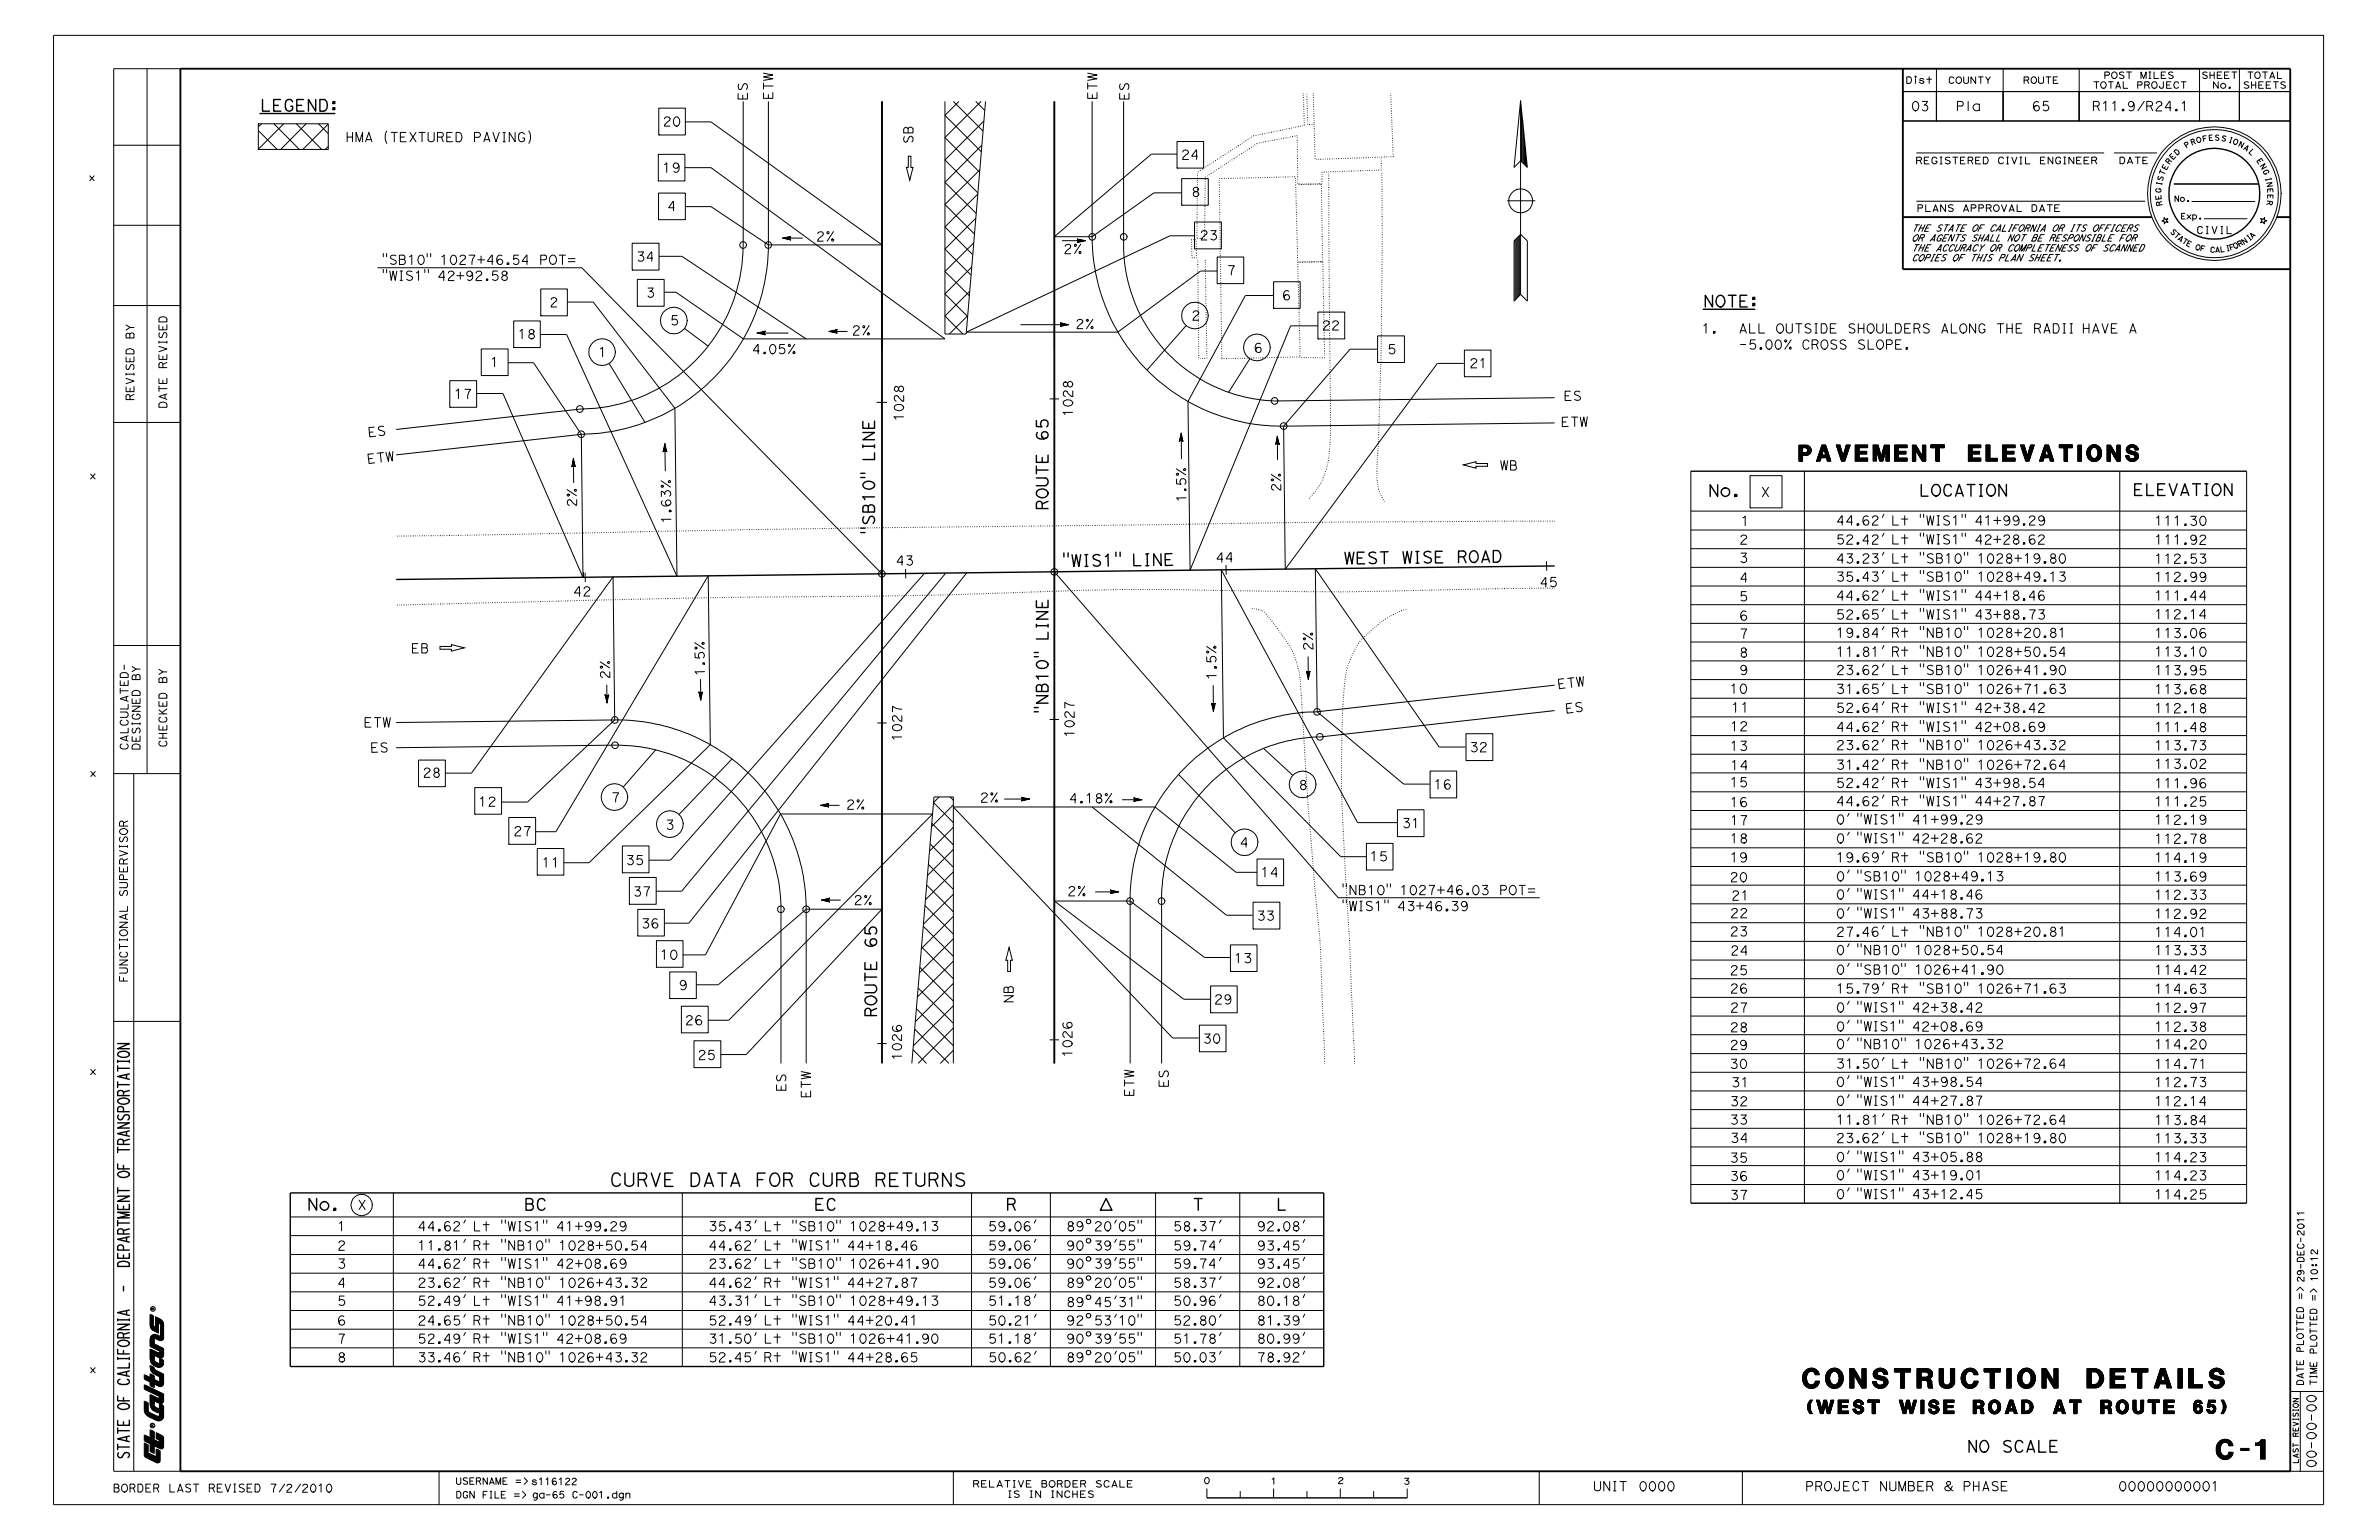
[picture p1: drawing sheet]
<svg xmlns="http://www.w3.org/2000/svg" width="432mm" height="279mm" viewBox="0 0 432 279" stroke-linecap="round" stroke-linejoin="round" font-family="sans-serif">
<defs><g id="words">
<text font-size="115.3" x="238.3" y="118.1" transform="rotate(-91 238.3 118.1)">2</text>
<g font-size="110">
<text x="220.7" y="121.9" transform="rotate(-91 220.7 121.9)">.5</text>
<text x="220.7" y="123.4" transform="rotate(-91 220.7 123.4)">1</text>
</g>
<text font-size="4.3" x="283.3" y="77.4" transform="rotate(-1 283.3 77.4)">ETW</text>
<text font-size="3.5" x="192.7" y="102.8" transform="rotate(-1 192.7 102.8)">&quot;WIS1&quot; LINE</text>
<text font-size="3.2" x="243.9" y="102.3" transform="rotate(-1 243.9 102.3)">WEST WISE ROAD</text>
<g font-size="3.1">
<text x="327.1" y="251.9">CONSTRUCTION DETAILS</text>
<text x="402.2" y="264.7">C-1</text>
</g>
<g font-size="2.8">
<text x="162.5" y="102.6" transform="rotate(-1 162.5 102.6)">43</text>
<text x="104" y="108.2" transform="rotate(-1 104 108.2)">42</text>
</g>
<text font-size="2.6" x="326.5" y="83.7">PAVEMENT ELEVATIONS</text>
<g font-size="2.2">
<text x="110.6" y="215.2">CURVE DATA FOR CURB RETURNS</text>
<text x="328.1" y="256.5">(WEST WISE ROAD AT ROUTE 65)</text>
</g>
<g font-size="1.9">
<text x="47.2" y="20.2">LEGEND:</text>
<text x="309.1" y="55.7">NOTE:</text>
<text x="190.2" y="92.7" transform="rotate(-90 190.2 92.7)">ROUTE 65</text>
<text x="310" y="90.1">No.</text>
<text x="158.7" y="97" transform="rotate(-90 158.7 97)">&quot;SB10&quot; LINE</text>
<text x="159.1" y="184.7" transform="rotate(-90 159.1 184.7)">ROUTE 65</text>
<text x="55.7" y="219.6">No.</text>
<text x="95.1" y="219.6">BC</text>
<text x="147.7" y="219.6">EC</text>
<text x="182.5" y="219.6">R</text>
<text x="357" y="263.5">NO SCALE</text>
<text x="23.5" y="264.8" transform="rotate(-90 23.5 264.8)">STATE OF CALIFORNIA - DEPARTMENT OF TRANSPORTATION</text>
</g>
<g font-size="1.7">
<text x="282.7" y="125" transform="rotate(-7 282.7 125)">E T W</text>
<text x="284.2" y="129.4" transform="rotate(-6 284.2 129.4)">E S</text>
</g>
<g font-size="1.6">
<text x="165.7" y="26.1" transform="rotate(-90 165.7 26.1)">SB</text>
<text x="227.5" y="64">6</text>
<text x="312.2" y="63.4">-5.00% CROSS SLOPE.</text>
<text x="313.2" y="60.5">ALL OUTSIDE SHOULDERS ALONG THE RADII HAVE A</text>
<text x="110.6" y="123.3" transform="rotate(-90 110.6 123.3)">2%</text>
<text x="391" y="125.9">113.68</text>
<text x="391" y="143">111.96</text>
<text x="86.8" y="146.3">12</text>
<text x="333.2" y="146.2">44.62’ Rt &quot;WIS1&quot; 44+27.87</text>
<text x="154.9" y="164.2">2%</text>
<text x="333.2" y="180.2">15.79’ Rt &quot;SB10&quot; 1026+71.63</text>
<text x="313.9" y="187.3">28</text>
<text x="313.9" y="193.9">30</text>
<text x="61.2" y="236.9">5</text>
<text x="75.7" y="236.9">52.49’ Lt &quot;WIS1&quot; 41+98.91</text>
<text x="128.5" y="236.9">43.31’ Lt &quot;SB10&quot; 1028+49.13</text>
<text x="212.9" y="236.9">50.96’</text>
</g>
<g font-size="1.5">
<text x="120.2" y="22.9">20</text>
<text x="135.7" y="18.3" transform="rotate(-90 135.7 18.3)">ES</text>
<text x="204.9" y="18.3" transform="rotate(-90 204.9 18.3)">ES</text>
<text x="346.8" y="20.1">03</text>
<text x="354.9" y="20.1">Pla</text>
<text x="368.7" y="20.1">65</text>
<text x="379.7" y="20.1">R11.9/R24.1</text>
<text x="62.6" y="25.8">HMA (TEXTURED PAVING)</text>
<text x="214.3" y="28.9">24</text>
<text x="120.2" y="31.3">19</text>
<text x="216.2" y="35.7">8</text>
<text x="69.2" y="48">&quot;SB10&quot; 1027+46.54 POT=</text>
<text x="115.4" y="47.4">34</text>
<text x="148.1" y="43.8">2%</text>
<text x="193" y="46">2%</text>
<text x="217.7" y="43.5">23</text>
<text x="69.2" y="50.9">&quot;WIS1&quot; 42+92.58</text>
<text x="117.2" y="54">3</text>
<text x="99.7" y="55.7">2</text>
<text x="121.6" y="59">5</text>
<text x="195.1" y="59.6">2%</text>
<text x="216.2" y="58.1">2</text>
<text x="232.6" y="54.4">6</text>
<text x="239.9" y="59.9">22</text>
<text x="136.4" y="64.2">4.05%</text>
<text x="154.5" y="60.8">2%</text>
<text x="251.8" y="64.2">5</text>
<text x="266.6" y="66.8">21</text>
<text x="164" y="76.5" transform="rotate(-90 164 76.5)">1028</text>
<text x="194.7" y="75.7" transform="rotate(-90 194.7 75.7)">1028</text>
<text x="66.7" y="84.1" transform="rotate(-6 66.7 84.1)">E T W</text>
<text x="272.2" y="85.3">WB</text>
<text x="121.8" y="95.1" transform="rotate(-90 121.8 95.1)">1.63%</text>
<text x="215.2" y="91.2" transform="rotate(-90 215.2 91.2)">1.5%</text>
<text x="333.2" y="95.3">44.62’ Lt &quot;WIS1&quot; 41+99.29</text>
<text x="315.6" y="98.8">2</text>
<text x="333.2" y="98.7">52.42’ Lt &quot;WIS1&quot; 42+28.62</text>
<text x="391" y="98.8">111.92</text>
<text x="315.6" y="102.1">3</text>
<text x="333.2" y="102.2">43.23’ Lt &quot;SB10&quot; 1028+19.80</text>
<text x="333.2" y="105.5">35.43’ Lt &quot;SB10&quot; 1028+49.13</text>
<text x="391" y="102.2">112.53</text>
<text x="391" y="105.5">112.99</text>
<text x="315.6" y="109.1">5</text>
<text x="315.6" y="112.5">6</text>
<text x="333.2" y="108.9">44.62’ Lt &quot;WIS1&quot; 44+18.46</text>
<text x="333.2" y="112.4">52.65’ Lt &quot;WIS1&quot; 43+88.73</text>
<text x="391" y="112.3">112.14</text>
<text x="74.5" y="118.5">EB</text>
<text x="315.6" y="119.2">8</text>
<text x="333.2" y="115.7">19.84’ Rt &quot;NB10&quot; 1028+20.81</text>
<text x="333.2" y="119.1">11.81’ Rt &quot;NB10&quot; 1028+50.54</text>
<text x="391" y="115.7">113.06</text>
<text x="127.9" y="122.7" transform="rotate(-90 127.9 122.7)">1.5%</text>
<text x="315.6" y="122.4">9</text>
<text x="333.2" y="122.4">23.62’ Lt &quot;SB10&quot; 1026+41.90</text>
<text x="333.2" y="125.8">31.65’ Lt &quot;SB10&quot; 1026+71.63</text>
<text x="391" y="122.4">113.95</text>
<text x="333.2" y="129.3">52.64’ Rt &quot;WIS1&quot; 42+38.42</text>
<text x="391" y="129.3">112.18</text>
<text x="163.6" y="134.6" transform="rotate(-90 163.6 134.6)">1027</text>
<text x="194.9" y="133.9" transform="rotate(-90 194.9 133.9)">1027</text>
<text x="266.7" y="136.4">32</text>
<text x="313.9" y="136.2">13</text>
<text x="314" y="132.6">12</text>
<text x="333.2" y="132.7">44.62’ Rt &quot;WIS1&quot; 42+08.69</text>
<text x="333.2" y="136">23.62’ Rt &quot;NB10&quot; 1026+43.32</text>
<text x="391" y="136.1">113.73</text>
<text x="76.6" y="141">28</text>
<text x="235.6" y="143.3">8</text>
<text x="260.2" y="143.2">16</text>
<text x="333.2" y="139.6">31.42’ Rt &quot;NB10&quot; 1026+72.64</text>
<text x="333.2" y="142.9">52.42’ Rt &quot;WIS1&quot; 43+98.54</text>
<text x="391" y="139.4">113.02</text>
<text x="153.5" y="146.8">2%</text>
<text x="177.8" y="145.6">2%</text>
<text x="194" y="145.7">4.18%</text>
<text x="313.9" y="146.4">16</text>
<text x="333.2" y="149.5">0’ &quot;WIS1&quot; 41+99.29</text>
<text x="391" y="146.3">111.25</text>
<text x="391" y="149.6">112.19</text>
<text x="93.1" y="151.7">27</text>
<text x="120.7" y="150.5">3</text>
<text x="254.4" y="150.2">31</text>
<text x="333.2" y="153">0’ &quot;WIS1&quot; 42+28.62</text>
<text x="391" y="153">112.78</text>
<text x="113.5" y="156.9">35</text>
<text x="313.9" y="156.4">19</text>
<text x="313.9" y="160">20</text>
<text x="333.2" y="156.4">19.69’ Rt &quot;SB10&quot; 1028+19.80</text>
<text x="333.2" y="159.8">0’ &quot;SB10&quot; 1028+49.13</text>
<text x="391" y="159.9">113.69</text>
<text x="114.8" y="162.6">37</text>
<text x="193.7" y="162.5">2%</text>
<text x="228" y="167">33</text>
<text x="243.4" y="162.4">&quot;NB10&quot; 1027+46.03 POT=</text>
<text x="243.4" y="165.2">&quot;WIS1&quot; 43+46.39</text>
<text x="314" y="166.5">22</text>
<text x="314.2" y="163.3">21</text>
<text x="333.2" y="166.6">0’ &quot;WIS1&quot; 43+88.73</text>
<text x="391" y="163.2">112.33</text>
<text x="391" y="166.6">112.92</text>
<text x="116.3" y="168.4">36</text>
<text x="313.9" y="169.9">23</text>
<text x="314" y="173.3">24</text>
<text x="333.2" y="169.9">27.46’ Lt &quot;NB10&quot; 1028+20.81</text>
<text x="333.2" y="173.2">0’ &quot;NB10&quot; 1028+50.54</text>
<text x="391" y="173.2">113.33</text>
<text x="123.1" y="179.6">9</text>
<text x="223.9" y="174.7">13</text>
<text x="313.9" y="176.9">25</text>
<text x="333.2" y="176.8">0’ &quot;SB10&quot; 1026+41.90</text>
<text x="391" y="176.8">114.42</text>
<text x="124.3" y="185.9">26</text>
<text x="183.9" y="182.1" transform="rotate(-90 183.9 182.1)">NB</text>
<text x="220.3" y="182.2">29</text>
<text x="313.9" y="180.2">26</text>
<text x="314" y="183.7">27</text>
<text x="333.2" y="183.7">0’ &quot;WIS1&quot; 42+38.42</text>
<text x="391" y="180.3">114.63</text>
<text x="391" y="183.7">112.97</text>
<text x="194.6" y="191.9" transform="rotate(-90 194.6 191.9)">1026</text>
<text x="218.2" y="189.3">30</text>
<text x="313.9" y="190.4">29</text>
<text x="333.2" y="187.1">0’ &quot;WIS1&quot; 42+08.69</text>
<text x="333.2" y="190.3">0’ &quot;NB10&quot; 1026+43.32</text>
<text x="391" y="187.1">112.38</text>
<text x="391" y="190.3">114.20</text>
<text x="126.6" y="192.3">25</text>
<text x="163.6" y="192.5" transform="rotate(-90 163.6 192.5)">1026</text>
<text x="212.1" y="197.4" transform="rotate(-90 212.1 197.4)">ES</text>
<text x="314.2" y="197.2">31</text>
<text x="333.2" y="193.8">31.50’ Lt &quot;NB10&quot; 1026+72.64</text>
<text x="333.2" y="197.1">0’ &quot;WIS1&quot; 43+98.54</text>
<text x="391" y="197.2">112.73</text>
<text x="142.6" y="198.1" transform="rotate(-90 142.6 198.1)">ES</text>
<text x="313.9" y="204">33</text>
<text x="314" y="200.7">32</text>
<text x="333.2" y="200.6">0’ &quot;WIS1&quot; 44+27.87</text>
<text x="391" y="200.6">112.14</text>
<text x="314" y="207.3">34</text>
<text x="333.2" y="204">11.81’ Rt &quot;NB10&quot; 1026+72.64</text>
<text x="333.2" y="207.3">23.62’ Lt &quot;SB10&quot; 1028+19.80</text>
<text x="391" y="204.1">113.84</text>
<text x="391" y="207.4">113.33</text>
<text x="313.9" y="210.9">35</text>
<text x="313.9" y="214.2">36</text>
<text x="333.2" y="210.8">0’ &quot;WIS1&quot; 43+05.88</text>
<text x="333.2" y="214.1">0’ &quot;WIS1&quot; 43+19.01</text>
<text x="391" y="210.8">114.23</text>
<text x="391" y="214.1">114.23</text>
<text x="314" y="217.7">37</text>
<text x="333.2" y="217.5">0’ &quot;WIS1&quot; 43+12.45</text>
<text x="391" y="217.6">114.25</text>
<text x="61.2" y="226.8">2</text>
<text x="75.7" y="226.8">11.81’ Rt &quot;NB10&quot; 1028+50.54</text>
<text x="75.7" y="223.3">44.62’ Lt &quot;WIS1&quot; 41+99.29</text>
<text x="128.5" y="223.3">35.43’ Lt &quot;SB10&quot; 1028+49.13</text>
<text x="128.5" y="226.8">44.62’ Lt &quot;WIS1&quot; 44+18.46</text>
<text x="179.3" y="223.3">59.06’</text>
<text x="179.3" y="226.8">59.06’</text>
<text x="193.4" y="226.8">90^39’55&quot;</text>
<text x="193.4" y="223.3">89^20’05&quot;</text>
<text x="212.9" y="223.3">58.37’</text>
<text x="212.9" y="226.8">59.74’</text>
<text x="228.1" y="223.3">92.08’</text>
<text x="228.1" y="226.8">93.45’</text>
<text x="61.2" y="230.1">3</text>
<text x="75.7" y="230.1">44.62’ Rt &quot;WIS1&quot; 42+08.69</text>
<text x="75.7" y="233.6">23.62’ Rt &quot;NB10&quot; 1026+43.32</text>
<text x="128.5" y="230.1">23.62’ Lt &quot;SB10&quot; 1026+41.90</text>
<text x="128.5" y="233.6">44.62’ Rt &quot;WIS1&quot; 44+27.87</text>
<text x="179.3" y="230.1">59.06’</text>
<text x="179.3" y="233.6">59.06’</text>
<text x="193.4" y="230.1">90^39’55&quot;</text>
<text x="193.4" y="233.6">89^20’05&quot;</text>
<text x="212.9" y="230.1">59.74’</text>
<text x="212.9" y="233.6">58.37’</text>
<text x="228.1" y="230.1">93.45’</text>
<text x="228.1" y="233.6">92.08’</text>
<text x="193.4" y="237.1">89^45’31&quot;</text>
<text x="61.2" y="240.4">6</text>
<text x="75.7" y="240.4">24.65’ Rt &quot;NB10&quot; 1028+50.54</text>
<text x="75.7" y="243.7">52.49’ Rt &quot;WIS1&quot; 42+08.69</text>
<text x="128.5" y="240.4">52.49’ Lt &quot;WIS1&quot; 44+20.41</text>
<text x="128.5" y="243.7">31.50’ Lt &quot;SB10&quot; 1026+41.90</text>
<text x="179.3" y="240.4">50.21’</text>
<text x="193.4" y="240.4">92^53’10&quot;</text>
<text x="193.4" y="243.7">90^39’55&quot;</text>
<text x="212.9" y="240.4">52.80’</text>
<text x="228.1" y="240.4">81.39’</text>
<text x="228.1" y="243.7">80.99’</text>
<text x="61.2" y="247.1">8</text>
<text x="75.7" y="247.1">33.46’ Rt &quot;NB10&quot; 1026+43.32</text>
<text x="128.5" y="247.1">52.45’ Rt &quot;WIS1&quot; 44+28.65</text>
<text x="179.3" y="247.1">50.62’</text>
<text x="193.4" y="247.1">89^20’05&quot;</text>
<text x="212.9" y="247.1">50.03’</text>
<text x="228.1" y="247.1">78.92’</text>
<text x="327.6" y="270.5">PROJECT NUMBER &amp; PHASE</text>
</g>
<g font-size="1.4">
<text x="401" y="45.8" transform="rotate(3 401 45.8)">C</text>
<text x="66.8" y="79.3" transform="rotate(-6 66.8 79.3)">E S</text>
</g>
<g font-size="1.3">
<text x="24.3" y="72.7" transform="rotate(-90 24.3 72.7)">REVISED BY</text>
<text x="30.3" y="74.1" transform="rotate(-90 30.3 74.1)">DATE REVISED</text>
<text x="23.2" y="136.2" transform="rotate(-90 23.2 136.2)">CALCULATED-</text>
<text x="25.4" y="136.2" transform="rotate(-90 25.4 136.2)">DESIGNED BY</text>
<text x="30.2" y="135.7" transform="rotate(-90 30.2 135.7)">CHECKED BY</text>
<text x="23.1" y="178.2" transform="rotate(-90 23.1 178.2)">FUNCTIONAL SUPERVISOR</text>
<text x="20.4" y="270.7">BORDER LAST REVISED 7/2/2010</text>
</g>
<text font-size="1.2" x="398.6" y="42.4">CIVIL</text>
<g font-size="1.1">
<text x="345.8" y="15.2">Dist</text>
<text x="353.5" y="15.2">COUNTY</text>
<text x="367.1" y="15.2">ROUTE</text>
<text x="379.8" y="16">TOTAL PROJECT</text>
<text x="381.8" y="14.3">POST MILES</text>
<text x="399.5" y="14.2">SHEET</text>
<text x="401.5" y="16">No.</text>
<text x="407.1" y="16.1">SHEETS</text>
<text x="347.6" y="29.7">REGISTERED CIVIL ENGINEER</text>
<text x="347.8" y="38.4">PLANS APPROVAL DATE</text>
<text x="346.9" y="42">THE STATE OF CALIFORNIA OR ITS OFFICERS</text>
<text x="346.9" y="43.8">OR AGENTS SHALL NOT BE RESPONSIBLE FOR</text>
<text x="346.9" y="45.6">THE ACCURACY OR COMPLETENESS OF SCANNED</text>
<text x="346.9" y="47.4">COPIES OF THIS PLAN SHEET.</text>
<text x="418.1" y="232.7" transform="rotate(-90 418.1 232.7)">29-DE</text>
<text x="420.6" y="232.6" transform="rotate(-90 420.6 232.6)">10:12</text>
<text x="82.7" y="269.3">USERNAME =&gt; s1161</text>
<text x="176.5" y="269.8">RELATIVE BORDER SCALE</text>
<text x="82.7" y="271.8">DGN FILE =&gt;</text>
<text x="96.5" y="271.8">ga-65 C-</text>
<text x="182.7" y="271.7">IS IN INCHES</text>
</g>
<g font-size="1">
<text x="397.7" y="26.4" transform="rotate(-18 397.7 26.4)">R</text>
<text x="404.3" y="25.8" transform="rotate(16 404.3 25.8)">I</text>
<text x="407.1" y="27" transform="rotate(30 407.1 27)">A</text>
<text x="242.7" y="269.2">2</text>
<text x="254.7" y="269.3">3</text>
</g>
<g font-size=".9">
<text x="393.7" y="29.9" transform="rotate(-52 393.7 29.9)">R</text>
<text x="394.4" y="29.1" transform="rotate(-47 394.4 29.1)">E</text>
<text x="396.8" y="26.9" transform="rotate(-32 396.8 26.9)">P</text>
<text x="398.7" y="26" transform="rotate(-15 398.7 26)">O</text>
<text x="399.8" y="25.7" transform="rotate(-10 399.8 25.7)">F</text>
<text x="403.1" y="25.5" transform="rotate(13 403.1 25.5)">S</text>
<text x="408" y="27.6" transform="rotate(43 408 27.6)">L</text>
<text x="409.5" y="29.2" transform="rotate(54 409.5 29.2)">E</text>
<text x="392.2" y="35.1" transform="rotate(-87 392.2 35.1)">G</text>
<text x="392.3" y="33.9" transform="rotate(-79 392.3 33.9)">I</text>
<text x="392.5" y="33" transform="rotate(-74 392.5 33)">S</text>
<text x="392.7" y="31.9" transform="rotate(-69 392.7 31.9)">T</text>
<text x="410.7" y="31" transform="rotate(65 410.7 31)">G</text>
<text x="411.1" y="32.2" transform="rotate(74 411.1 32.2)">I</text>
<text x="411.5" y="34.1" transform="rotate(87 411.5 34.1)">E</text>
<text x="411.6" y="35.2" transform="rotate(90 411.6 35.2)">E</text>
<text x="392.3" y="36.3" transform="rotate(-96 392.3 36.3)">E</text>
<text x="392.5" y="37.3" transform="rotate(-103 392.5 37.3)">R</text>
<text x="394.6" y="36.6">No.</text>
<text x="395.8" y="39.8">Exp.</text>
<text x="411.5" y="36.3" transform="rotate(96 411.5 36.3)">R</text>
<text x="393.8" y="42.1" transform="rotate(45 393.8 42.1)">S</text>
<text x="394.4" y="42.8" transform="rotate(39 394.4 42.8)">T</text>
<text x="395.9" y="44" transform="rotate(32 395.9 44)">T</text>
<text x="402" y="45.8">A</text>
<text x="406.4" y="44.9" transform="rotate(-29 406.4 44.9)">R</text>
<text x="408.7" y="43.4" transform="rotate(-43 408.7 43.4)">A</text>
<text x="417.1" y="265.6" transform="rotate(-90 417.1 265.6)">LAST REVISION</text>
</g>
<g font-size=".8">
<text x="395.1" y="28.3" transform="rotate(-43 395.1 28.3)">D</text>
<text x="406.2" y="26.5" transform="rotate(27 406.2 26.5)">N</text>
<text x="393.2" y="31" transform="rotate(-65 393.2 31)">E</text>
<text x="395.2" y="43.4" transform="rotate(39 395.2 43.4)">A</text>
<text x="396.7" y="44.5" transform="rotate(27 396.7 44.5)">E</text>
<text x="399.3" y="45.5" transform="rotate(13 399.3 45.5)">F</text>
<text x="404.7" y="45.4" transform="rotate(-16 404.7 45.4)">F</text>
<text x="405.5" y="45.2" transform="rotate(-27 405.5 45.2)">O</text>
<text x="408.1" y="43.8" transform="rotate(-39 408.1 43.8)">I</text>
</g>
<text font-size=".7" x="404" y="45.6" transform="rotate(-12 404 45.6)">I</text>
<g font-size=".4">
<text x="28" y="237.7" transform="rotate(-90 28 237.7)">R</text>
<text x="27.9" y="258.9" transform="rotate(-90 27.9 258.9)">R</text>
</g>
</g></defs>
<g fill="none" stroke="#000" stroke-width=".18">
<path d="M9.7 6.4h412v266.6h-412zM26.7 12.5v127.9M32.7 12.5h-12.1v254.4h12.1M134.1 15.3a.81 .81 0 0 0 .1 .9l.4-.1M134.9 18.4v26a31 31 0 0 1-1.2 8.3 29.8 29.8 0 0 1-25.4 21.4l-3.1 .1-33.3 3.7M135.7 16.9v1.1h-1.7v-1M138.6 13.3l1.7 .3-1.7 .3 1.7 .4-1.7 .3M138.6 15v1.2M138.6 15.6h1.7M139.5 17.2v.6M139.5 18.4v26M140.3 16.8v1h-1.7v-.9"/>
<path d="M160.1 18.4v45M171.5 18.4v42.2h3.9l3.5-42.2M173 18.4l5.4 5.4M174.1 18.4l-2.6 2.5 6.6 6.6M177.1 18.4l1.7 1.6M178.1 18.4l-6.6 6.6 6.3 6.3M191.4 18.4v45M197.4 13.3l1.7 .3-1.7 .3 1.7 .4-1.7 .3M197.4 15.6h1.7M197.4 15v1.2M198.2 18.4v24.5M198.3 17.2v.6"/>
<path d="M199.1 16.8v1h-1.7v-.9M203.3 15.3l-.1 .3 .1 .5 .2 .1 .3-.1M203.9 18.4v24.5a28.5 28.5 0 0 0 27.5 29.8l50.8-.5M204.9 16.9v1.1h-1.7v-1M276 18.3v35.1l1.2 1.2v-10.9l-1.2-1.2-1.2 1.2v10.9l1.2-1.2M276 18.3l1.2 12.1-1.2-1.2-1.2 1.2zM345.4 16.6h6.1v5.3h-6.1zM345.4 16.6h70.3M346.1 13.9h.4a.51 .51 0 0 1 .4 .8l-.3 .4h-.5zM347.7 14l.1-.1-.2-.1v.2h.1M348.9 18.4h.9l-.2 .4-.3 .2M350.2 13.9v1.2"/>
<path d="M351.5 16.6h12.1v5.3h-12.1zM351.5 12.5v9.4M353.8 14.2a.44 .44 0 0 1 .4-.3 .44 .44 0 0 1 .4 .3M355.5 15.1a.58 .58 0 0 0 .5-.6 .58 .58 0 0 0-.7-.5 .61 .61 0 0 0-.3 .7 .61 .61 0 0 0 .6 .4M356 19.2a.42 .42 0 0 0 .4-.4 .42 .42 0 0 0-.4-.4h-.7v1.7M356.4 13.9v.9M357.2 18.4v1.7M357.3 13.9v.9M358.6 13.9v1.2l-.9-1.2v1.2M359.1 13.9h.8M359.5 13.9v1.2M360.4 13.9l.4 .6 .5-.6"/>
<path d="M363.6 12.5v9.4M363.6 16.6h13.8v5.3h-13.8zM367.9 14.5a.3 .3 0 0 0 .3-.3 .3 .3 0 0 0-.3-.3h-.5v1.2M369.1 15.1a.58 .58 0 0 0 .5-.7 .58 .58 0 0 0-.7-.4l-.1 .1a.61 .61 0 0 0-.1 .7 .61 .61 0 0 0 .5 .3M370 18.6l-.3-.2a.65 .65 0 0 0-.6 .5v.6M370 13.9v.9M370.9 13.9v.9M371.4 13.9h.9M371.8 18.4h-.9v.8M371.8 13.9v1.2M373.4 13.9h-.7v1.2h.8M377.4 12.5v9.4"/>
<path d="M377.4 16.6h21.8v5.3h-21.8zM380 14.8h.9M380.5 14.8v1.2M380.7 19.2l.3-.3-.1-.4-.2-.1h-.7v1.7M381.8 18.7l.4-.3v1.7M381.8 16l.3-.1 .2-.4a.58 .58 0 0 0-.4-.7 .59 .59 0 0 0-.6 .6 .59 .59 0 0 0 .6 .6M382.6 13.7l.3-.3-.1-.3h-.8v1.1M382.7 14.8h.9M383.1 14.8v1.2M383.5 18.7l.4-.3v1.7M383.8 14.2a.58 .58 0 0 0 .4-.6 .58 .58 0 0 0-.6-.5 .62 .62 0 0 0-.3 .7 .62 .62 0 0 0 .6 .4M384 16l.5-1.2 .4 1.2"/>
<path d="M385.4 14.8v1.2h.8M385.5 13.1a.47 .47 0 0 0-.8 .3l.1 .1M386 13.1h.9M386.4 13.1v1.1M387.1 19.2l-.3 .2-.4-.2-.1-.3 .2-.4 .4-.1 .3 .3 .1 .3-.2 .3M388.5 15.4a.3 .3 0 0 0 .3-.3 .3 .3 0 0 0-.3-.3h-.5v1.2M388.6 14.2v-1.1l.5 1.1 .4-1.1v1.1M389.2 18.4l-1.2 1.7M389.8 15.4l.3-.2-.1-.3-.7-.1v1.2M390 13.1h.4M390.2 13.1v1.1M390.3 19.2l.4-.2-.1-.5-.3-.1h-.6v1.7"/>
<path d="M391 13.1v1.1h.8M391 16l.4-.2a.71 .71 0 0 0-.2-1 .59 .59 0 0 0-.7 .6 .59 .59 0 0 0 .6 .6M391.4 18.8a.53 .53 0 0 1 .5-.4 .53 .53 0 0 1 .5 .4M392.7 14.8v1M393 13.1h-.7v1.1h.8M394 19.5h-1l.8-1.1h.1v1.7M394 14.8h-.7v1.2h.8M394.4 13.1a.48 .48 0 0 0-.8 .3l.1 .1M394.7 15.1l.2-.3h.3l.2 .3M395.9 14.8h.9M396.1 18.7l.4-.3v1.7M396.3 14.8v1.2"/>
<path d="M399.2 16.6h7.3v5.3h-7.3zM399.2 12.5v9.4M400.6 13.1a.47 .47 0 0 0-.8 .3l.1 .1M401.1 13.1v1.1M401.9 13.1v1.1M402.6 14.8v1.2l-.8-1.2v1.2M403.2 13.1h-.8v1.1h.9M404.6 13.1h-.8v1.1h.8M405.1 13.1h.9M405.5 13.1v1.1M406.5 16.6h9.2v5.3h-9.2zM406.5 12.5v9.4"/>
<path d="M408 13.1h.9M408.1 14.9a.47 .47 0 0 0-.7 .3l.1 .1M408.5 13.1v1.1M408.7 14.8v1.2M409.4 14.8v1.2M409.8 14.2h.1a.58 .58 0 0 0 .3-.7l-.1-.4a.58 .58 0 0 0-.8 .5 .58 .58 0 0 0 .6 .6M410.7 13.1h.8M410.8 14.8h-.8v1.2h.8M411.1 13.1v1.1M412 14.2l.4-1.1 .5 1.1M412.1 14.8h-.8v1.2h.8M412.1 13.9h.6"/>
<path d="M412.6 14.8h.9M413.1 14.8v1.2M413.4 13.1v1.1h.7M414.8 14.9a.47 .47 0 0 0-.8 .3l.1 .1M16.3 31.9l.8 .9M17.1 31.9l-.8 .9M20.6 26.4h12.1M46.9 23.7l3.4 3.4M46.9 22.5h12.7v4.6h-12.7l.1-4.6M47.5 22.5l-.6 .5M49.7 22.5l4.6 4.6M51.5 22.5l-4.6 4.6"/>
<path d="M53.8 22.5l4.6 4.6M55.6 22.5l-4.7 4.6M57.8 22.5l1.8 1.7M59.6 22.5l-4.6 4.6M59.6 26.6l-.6 .5M63 24v1.7M64 24v1.7M64.6 25.7v-1.7l.7 1.7 .5-1.7v1.7M66.4 25.7l.6-1.7 .5 1.7M70.2 23.8a2.19 2.19 0 0 0 0 2.2M71 24h1.1M71.6 24v1.7"/>
<path d="M73.7 24h-1v1.7h1M74.4 24l1.1 1.7M75.5 24l-1.1 1.7M76.1 24h1.1M76.6 24v1.7M77.7 24v1.3M78.8 24v1.3M80.1 24.9l.2-.1a.48 .48 0 0 0 .1-.6l-.3-.2h-.7v1.7M82.1 24h-1v1.7h1M82.8 24a.91 .91 0 0 1 1 .6 .91 .91 0 0 1-.3 1.1h-.7zM86.8 24.9l.4-.3-.1-.4-.3-.2h-.7v1.7M87.8 25.7l.6-1.7 .5 1.7"/>
<path d="M89.5 24l.5 1.7 .6-1.7M91.3 24h.4M91.5 24v1.7M93.5 24v1.7l-1.1-1.7v1.7M94.2 24.4l.1-.1a.51 .51 0 0 1 .4-.3 .51 .51 0 0 1 .5 .4M96 23.8a2.19 2.19 0 0 1 0 2.2M119.5 32.8h4.8v-4.8h-4.8l.1 4.8M119.5 39.9h4.9v-4.9h-4.9l.1 4.9M119.6 24.5h4.8v-4.9h-4.8l.1 4.9M120.6 21.6a.5 .5 0 0 1 .5-.4 .5 .5 0 0 1 .5 .4M120.6 29.9l.4-.3v1.7M122.4 37.7h-1l.8-1.1v1.6"/>
<path d="M122.8 22.9h.1a.95 .95 0 0 0 .5-.9 .95 .95 0 0 0-.7-.8 .96 .96 0 0 0 0 1.7h.2M123 30.4l-.3 .1-.4-.1-.1-.3a.5 .5 0 0 1 .7-.5 .5 .5 0 0 1 .1 .9M124.3 30.4h4.8l42.4 31.1h-36.6l-12.2-8.5h-2.2M124.3 22.1h4.8l31 22.3h-20.6M124.3 37.5h4.8l10.4 6.9M164.1 24.8a.54 .54 0 0 0-.1 .6 .54 .54 0 0 0 .6 .3l.1-.1M164.8 23.3l-.2-.2a.41 .41 0 0 0-.6 .4v.6h1.7v-.7M164.9 28.3h.4v2.1h.4l-.6 2.3-.6-2.3h.4zM177.1 39.6l-5.6 5.6 4.8 4.7M177.5 35.2l-6 6 5.1 5M177.9 30.8l-6.4 6.3 5.4 5.4M178.2 26.4l-6.7 6.7 5.7 5.6"/>
<path d="M178.6 21.9l-7.1 7.1 6 6M213.6 28h-4.6l-17.6 14.9h6.8M213.6 30.5h4.9v-4.8h-4.9l.1 4.8M214.5 37.2h4.8v-4.8h-4.8l.1 4.8M214.5 35h-5.1l-11.2 7.9M214.7 27.6a.54 .54 0 0 1 .5-.4 .54 .54 0 0 1 .5 .4M217.3 28.3h-1l.8-1.1 .1 1.7M217.5 34.3a.42 .42 0 0 1-.4 .5 .42 .42 0 0 1-.4-.5 .42 .42 0 0 1 .5-.3l.3 .4M273.6 36.4h5.1M276.2 20v9.4M276.4 21.7v7.8M276.5 23.5v6.2"/>
<path d="M276.7 25.2v4.7M276.9 26.9v3.1M277.1 28.6v1.6M278.2 36.3a2.18 2.18 0 0 1-2.8 2.2 2.18 2.18 0 0 1-1.2-3.3 2.18 2.18 0 0 1 3.6 0l.4 1.2M345.4 21.9h70.3M347.7 20.1a.88 .88 0 0 1-.6-.9 .88 .88 0 0 1 .6-.8 .96 .96 0 0 1 .6 .9 .96 .96 0 0 1-.6 .8M347.8 36.5h41.6M347.8 27.7h34.1M348.5 29.1l.3-.2-.1-.3-.8-.1v1.2M348.7 37.7a.3 .3 0 0 0 .3-.3 .3 .3 0 0 0-.3-.3h-.6v1.3M349.5 37.1v1.3h.9M350.1 28.5h-.8v1.2h.8"/>
<path d="M350.7 28.8l.3-.3h.3l.2 .3M350.9 38.4l.4-1.3 .5 1.3M352.1 28.5h.4M352.3 28.5v1.2M353.1 37.1v1.3l-.9-1.3v1.3M353.9 28.6a.48 .48 0 0 0-.8 .2l.1 .2M354.4 28.5h1M354.5 37.2a.51 .51 0 0 0-.9 .2l.2 .2M354.9 28.5v1.2M356.4 38.4l.4-1.3 .5 1.3M356.6 28.5h-.8v1.2h.9M357.8 29.1a.3 .3 0 0 0 .3-.3 .3 .3 0 0 0-.3-.3h-.6v1.2"/>
<path d="M358.3 37.7a.3 .3 0 0 0 .3-.3 .3 .3 0 0 0-.3-.3h-.5v1.3M359.4 28.5h-.8v1.2h.9M359.7 37.7a.3 .3 0 0 0 .3-.3 .3 .3 0 0 0-.3-.3h-.5v1.3M360 28.5h.4a.55 .55 0 0 1 .4 .8l-.2 .4h-.6zM361.1 37.7a.32 .32 0 0 0 .2-.5l-.8-.1v1.3M362.4 38.3v.1a.62 .62 0 0 1-.6-.7 .62 .62 0 0 1 .6-.6 .62 .62 0 0 1 .5 .7 .62 .62 0 0 1-.5 .6M362.8 28.8l.3-.3h.3l.2 .3M363.3 37.1l.4 1.3 .5-1.3M364.2 28.5h.4M364.4 28.5v1.2M364.7 38.4l.4-1.3 .5 1.3M365.1 28.5l.5 1.2 .5-1.2"/>
<path d="M366.1 37.1v1.3h.8M366.6 28.5h.4M366.8 28.5v1.2M367.6 28.5v1.2h.8M368.8 37.1l.7 .2 .2 .7-.2 .3-.7 .1zM370.2 38.4l.4-1.3 .5 1.3M371.2 28.5h-.8v1.2h.8M371.6 37.1h.9M372 37.1v1.3M372.6 28.5v1.2l-.8-1.2v1.2M373.2 28.8l.2-.3h.3l.3 .3M373.8 37.1h-.9v1.3h.9"/>
<path d="M374.6 28.5h.3M374.8 28.5v1.2M376.4 28.5v1.2l-.9-1.2v1.2M377.7 28.5h-.8v1.2h.9M379.1 28.5h-.8v1.2h.9M380.3 29.1l.3-.2-.1-.3-.8-.1v1.2M383.7 27.7h7.8M384.8 28.5l.7 .1a.75 .75 0 0 1-.1 1.1h-.6zM386.1 29.7l.5-1.2 .5 1.2M386.3 29.4h.6M387.5 28.5h1M388 28.5v1.2"/>
<path d="M388.9 29.1h.6M389.7 28.5h-.8v1.2h.9M391.5 34.2l-.2 .2 .1 .4M392.2 35.5l.1 .5-1 .2v-.6M394.6 33.4h15.3M395.4 35.5v1.1l-.6-1.1v1.1M396.6 38.7h-.6v1h.6M397.8 36.6h11.5M400 39.7h7.9M400.4 24.6l-.6 .1 .2 .9M401.4 25h-.4M401.5 24.5h-.5v1h.6"/>
<path d="M402.7 24.6l-.3-.1-.2 .1-.1 .2 .6 .4v.2l-.3 .1-.3-.2M405.6 26.2a.48 .48 0 0 0 .5-.4 .48 .48 0 0 0-.3-.5 .52 .52 0 0 0-.4 .4 .52 .52 0 0 0 .3 .5M410.2 30.2l.9-.5-.6 1 .9-.5M411.4 33.3l1-.2-.9 .7 1-.1M411.5 36.5l1 .1-.1 .4-.1 .1h-.2l-.2-.2M411.6 36v-.6h1v.6M412.2 32.3l.1 .2M412.2 32.4l-.9 .3M412.6 34.8l-.1-.5h-.9v.6M413.5 35.1a11.6 11.6 0 0 1-16.5 10.5 11.6 11.6 0 0 1-2.6-19.4 11.6 11.6 0 0 1 18.8 6l.2 1.4 .1 1.6M414 35.1a12.1 12.1 0 0 1-17.1 11.1 12.1 12.1 0 0 1-2.8-20.2 12.1 12.1 0 0 1 19.5 6l.4 3.2M20.6 40.9h12.1"/>
<path d="M20.6 55.4h12.1M22.9 58.9l.7 .5-.7 .5M28.9 57.8a.77 .77 0 0 1 .7-.4 .77 .77 0 0 1 .7 .5v.5h-1.4zM30.3 58.9v.9h-1.4v-.8M68.5 48.6h37.1l54.5 55.5M69.6 46v.6M69.6 48.9v.6M70.2 46v.6M70.2 48.9v.6M70.8 49.2l.2 1.7 .4-1.7 .3 1.7 .3-1.7M71.9 46.4a.56 .56 0 0 0-.7-.1 .56 .56 0 0 0-.3 .5l.1 .1M72.6 49.2h.4"/>
<path d="M72.8 49.2v1.7M73.3 47.1a.42 .42 0 0 0 .2-.5 .42 .42 0 0 0-.4-.3h-.6v1.7h.7M74.3 46.6l.4-.3v1.7M74.8 49.3l-.6-.1-.3 .1-.1 .4 .1 .1M75.6 49.5l.4-.3v1.7M76.4 48a.88 .88 0 0 0 .6-.9 .88 .88 0 0 0-.6-.8 .96 .96 0 0 0-.1 1.7h.2M77.1 48.9v.6M77.5 46v.6M77.7 48.9v.6M78.2 46v.6M80.2 46.6l.4-.3v1.7M80.7 50.3h-1l.7-1.1h.1v1.7"/>
<path d="M81.4 49.6a.54 .54 0 0 1 .5-.4 .54 .54 0 0 1 .5 .4M82.3 48a.88 .88 0 0 0 .6-.9 .88 .88 0 0 0-.6-.8 .96 .96 0 0 0-.1 1.7h.2M83.5 46.6a.52 .52 0 0 1 .5-.3 .52 .52 0 0 1 .5 .3M85.2 46.3l1 .1a2.62 2.62 0 0 0-.5 1.6M85.5 50l-.1 .1-.5-.1-.2-.5 .2-.2 .4-.1 .4 .3v.3l-.2 .3M86.4 49.6a.54 .54 0 0 1 .5-.4 .54 .54 0 0 1 .5 .4M89.5 47.4h-1l.8-1.1v1.7M90.3 49.2h-.8l-.1 .8M91.1 46.4a.67 .67 0 0 0-.8 .1 .67 .67 0 0 0-.1 .8M92 49.5v.3l-.4 .2-.3-.1-.2-.3 .1-.2 .4-.2 .4 .2v.2M94.1 46.3h-.8l-.1 .8M95.8 47.4h-1l.8-1.1 .1 1.7"/>
<path d="M98.1 57.3h4.9v-4.9h-4.9l.1 4.9M98.8 47.1l.3-.1a.43 .43 0 0 0 .1-.4 .43 .43 0 0 0-.3-.3h-.8v1.7M100.1 54.3a.52 .52 0 0 1 .5-.3 .52 .52 0 0 1 .4 .3M100.4 47.9a.86 .86 0 0 1-.7-.6 .86 .86 0 0 1 .4-.9l.1-.1a.86 .86 0 0 1 .8 .8 .86 .86 0 0 1-.6 .9M101.5 46.3h1.1M102.1 46.3v1.7M102.9 54.8h4.8l14.8 19.3 .4 30.4-20.1-43.8h-4.7M114.7 49h4.9v-4.9h-4.9l.1 4.9M115.7 55.6h4.8v-4.9h-4.8l.1 4.9M115.8 45.7h1l-.2 .4-.4 .2M117.6 52.3h.9l-.2 .3-.3 .3M118.4 46.8h-.9l.7-1.1 .1 1.7"/>
<path d="M119.6 46.5h4.2l22.5 15M122.9 57.3h-.8l-.1 .8M124.2 59.6l4.3 3.2M124.7 58.1a2.43 2.43 0 0 1-3.3 2.3 2.43 2.43 0 0 1-.8-4 2.43 2.43 0 0 1 4 1l.1 .7M135.5 44.3a.61 .61 0 0 1-.7 .8 .61 .61 0 0 1-.4-.9 .61 .61 0 0 1 1-.1l.1 .3M139.5 44.4a34.4 34.4 0 0 1-34 34.4M140.1 44.3a.61 .61 0 0 1-.7 .8 .61 .61 0 0 1-.5-.9 .61 .61 0 0 1 1-.1l.2 .3M142 43.1v.2M142 43.2h3.7M143.4 43.5l-.1-.3 .2-.3-.2 .4-.3-.1 .4-.1-.7 .1 .7 .3-1-.3 1.1-.3-1.5 .3 1.5 .3M143.5 42.8v.2M143.5 43.5v.1"/>
<path d="M148.4 42.4v-.1a.55 .55 0 0 1 .6-.2 .55 .55 0 0 1 .4 .3M150.3 42.4l.2-.2-.2-.2-.2 .3 .3 .1M151.3 42l-1.2 1.8M151.9 59.7v.2M154.9 59.5a.55 .55 0 0 1 .5-.4 .55 .55 0 0 1 .5 .4M156.8 59.5l.2-.3-.3-.1-.1 .2 .3 .2M157.8 59.1l-1.1 1.7M175.6 57.3l-3.3 3.3M176 52.9l-4.5 4.4 3.3 3.3M176.4 48.5l-4.9 4.8 4.1 4.1M176.8 44l-5.3 5.3 4.5 4.4M185.2 58.9h8.8"/>
<path d="M192.5 58.6l1.5 .3-1.5 .3 1.1-.3-1-.2 .7 .2-.7 .1 .3-.1-.3-.1-.1 .4 .2-.3-.1-.3M192.5 58.5v.2M192.5 59.1v.2M192.8 43.7h4.2M193.3 44.7a.55 .55 0 0 1 .5-.4 .55 .55 0 0 1 .5 .4M194 58.8v.2M195.2 44.7a.19 .19 0 0 0 .2-.2 .19 .19 0 0 0-.3-.2l-.1 .3 .3 .1M195.6 43.4l1.4 .3-1.4 .3 1.1-.3-1.1-.2 .7 .2-.7 .1 .4-.1-.3-.1-.1 .4 .1-.3-.1-.3M195.6 43.3v.2M195.6 43.9v.2M196.2 44.3l-1.1 1.7M196.5 58.3a.54 .54 0 0 0-.5-.4 .54 .54 0 0 0-.5 .4"/>
<path d="M197 43.6v.2M197.4 58.3l-.2-.2 .1-.2 .2 .2-.1 .2M198.2 42.9a34.3 34.3 0 0 0 34.8 34.4M198.4 57.9l-1.2 1.7M198.9 42.9a.61 .61 0 0 1-.7 .7 .61 .61 0 0 1-.5-.9 .61 .61 0 0 1 1-.1l.2 .3M204.6 42.9a.61 .61 0 0 1-.7 .7 .61 .61 0 0 1-.4-.9 .61 .61 0 0 1 .9-.1l.2 .3M215.3 59.1l-7.1 8.1M216.6 56.7a.57 .57 0 0 1 .4-.3 .57 .57 0 0 1 .6 .3M216.8 42.8h-4.4l-37 17.5h27.5l15-11.1h3M216.8 45.1h4.9v-4.8h-4.9l.1 4.8M218.1 42.2a.54 .54 0 0 1 .4-.4 .54 .54 0 0 1 .6 .3v.1M219.3 57.2a2.43 2.43 0 0 1-3.3 2.3 2.43 2.43 0 0 1-.8-4 2.43 2.43 0 0 1 4 1l.1 .8"/>
<path d="M219.8 41.8h.9l-.2 .4-.3 .3M220.9 51.5h4.8v-4.9h-4.8l.1 4.9M223 48.2h1l-.4 .7-.1 1M231.2 53.6h-5.2l-10.4 19.2 .4 30.6 18.3-44.3h4.9M231.2 55.9h4.8v-4.8h-4.8v4.8M233.9 52.9a.57 .57 0 0 0-.9 .3v.6M240.2 58.6a.54 .54 0 0 1 .5-.4 .54 .54 0 0 1 .5 .4M241.9 58.6a.54 .54 0 0 1 .5-.4 .54 .54 0 0 1 .5 .4M275 43.5v11M275.1 43.4v10.9M275.3 43.2v10.9M275.5 43v10.9"/>
<path d="M275.7 42.9v10.8M275.8 42.7v10.9M309.3 59.1l.3-.4v1.7M317.6 58.7v1.7h1M319.3 58.7v1.7h1M324.2 58.7v1.3M325.3 58.7v1.3M325.9 58.7h1.1M326.5 58.7v1.7M328.6 58.9a.57 .57 0 0 0-1 .3l.2 .2M329.4 58.7h.4M329.6 58.7v1.7"/>
<path d="M330.6 58.7h.5a.94 .94 0 0 1 .5 .9 .94 .94 0 0 1-.5 .8h-.5zM333.2 58.7h-1v1.7h1.1M336.6 58.9a.54 .54 0 0 0-.6-.2 .54 .54 0 0 0-.3 .6l.1 .1M337.3 58.7v1.7M338.3 58.7v1.7M340.6 58.7v1.3M341.8 58.7v1.3M342.4 58.7v1.7h1M344 58.7h.6a.94 .94 0 0 1 .5 .9 .94 .94 0 0 1-.5 .8h-.6zM346.7 58.7h-1v1.7h1.1M347.5 43.8a.81 .81 0 0 0 .6-1.2 .83 .83 0 0 0-.8 1.2h.2M347.6 46.4l.1-.1a.31 .31 0 0 1 .3-.1 .31 .31 0 0 1 .3 .2"/>
<path d="M347.7 40.8h.7M347.7 44.4h.7M348 40.8l-.5 1.2M348 44.4l-.5 1.2M348.1 59.6a.42 .42 0 0 0 .4-.4 .42 .42 0 0 0-.4-.5h-.7v1.7M348.5 47.3a.78 .78 0 0 0 .7-1.1 .9 .9 0 0 0-.8 1.1h.2M348.8 40.8l-.6 1.2M348.8 44.4l-.6 1.2M348.9 43.2l.2-.1 .2-.3-.1-.2h-.5l-.5 1.2M349.4 40.8l-.6 1.2M349.4 44.4l-.6 1.2M350 46.8a.36 .36 0 0 0 .3-.2 .36 .36 0 0 0 0-.4h-.5l-.5 1.1"/>
<path d="M350.1 58.9a.54 .54 0 0 0-.6-.2 .54 .54 0 0 0-.3 .6l.1 .1M350.3 43.8l1-1.2-.3 1.2M350.5 40.8h-.6l-.6 1.2h.7M350.5 44.4h-.6l-.6 1.2h.7M351 46.2h.3M351.1 46.2l-.6 1.1M351.5 45.6l.9-1.2-.2 1.2M351.9 42.8l.4-.2 .3 .2M352.4 46.2h-.7l-.5 1.1h.7M352.6 40.9a.44 .44 0 0 0-.4-.1 .44 .44 0 0 0-.3 .4M353 44.6l.3-.2h.3l.1 .2M353.1 40.8h.7"/>
<path d="M353.4 46.2a.43 .43 0 0 0-.5 0 .43 .43 0 0 0-.2 .4M353.5 40.8l-.6 1.2M353.6 42l.9-1.2-.1 1.2M353.7 42.6h-.6l-.6 1.2h.7M354.1 44.6l.3-.2h.2l.1 .2M354.2 58.7v1.7h1M354.7 47.3a.9 .9 0 0 0 .7-1.1h-.1a.86 .86 0 0 0-.7 1.1h.2M354.8 42.6l-.5 1.2-.2-1.2-.5 1.2M355.2 40.8h.8M355.2 42.6h.8M355.2 44.4l-.4 .9M355.6 42.6l-.6 1.2"/>
<path d="M355.6 40.8l-.5 1.2M356 44.4l-.5 .9M356.5 45l.4-.3v-.3h-.6l-.5 1.2M356.7 46.2h-.7l-.5 1.1M356.8 45.6l1-1.2-.2 1.2M356.9 42.7l-.4-.1-.3 .3v.1M357 40.8h-.7l-.5 1.2h.7M358.2 46.2h.7M358.3 42a.84 .84 0 0 0 .6-1.2 .84 .84 0 0 0-.7 1.2h.2M358.4 44.6l.4-.2h.2l.1 .2M358.5 46.2l-.5 1.1M358.6 58.7v1.7l-1.1-1.7v1.7"/>
<path d="M359.1 42.7l-.5-.1-.3 .3 .1 .1M359.3 59.1l.4-.4 .4 .2 .1 .2M359.3 46.2l-.5 1.1M359.6 44.4v.6l.7-.6M359.6 42.6l-.6 1.2M359.9 46.2l-.5 1.1M360.1 43.8l.9-1.2-.2 1.2M360.2 40.8h-.6l-.6 1.2M360.2 42.6l-.6 1.2M360.4 46.2h.3M360.6 46.2l-.6 1.1M361.5 45.6a.85 .85 0 0 0 .7-1.2 .86 .86 0 0 0-.8 1.1l.2 .1"/>
<path d="M361.7 41l.3-.2h.2l.1 .2M361.8 42.6l-.6 1.2h.7M361.8 46.2a.45 .45 0 0 0-.5 0 .45 .45 0 0 0-.2 .4M362.3 42l.9-1.2-.2 1.2M362.5 58.7h1.2M362.9 42.6l-.6 1.2h.6M363 45l.3-.2a.22 .22 0 0 0 .1-.2 .22 .22 0 0 0-.2-.2h-.4l-.5 1.2M363.1 58.7v1.7M363.5 46.8a.37 .37 0 0 0 .4-.6h-.5l-.6 1.1M363.9 40.8l-.5 1.2h.6M364.3 58.7v1.7M364.5 46.2l-.6 1.1h.7"/>
<path d="M364.9 44.6l.3-.2h.2l.2 .2M365 47.3l.9-1.1-.2 1.1M365.1 40.8h.2M365.2 40.8l-.6 1.2M365.2 58.7v1.7M365.7 42.6l-.6 1.2-.1-1.2-.6 1.2M365.8 43.8a1.03 1.03 0 0 0 .8-1l-.1-.2a.9 .9 0 0 0-.8 1.1l.2 .1M365.8 45.6a.85 .85 0 0 0 .7-1.2 .91 .91 0 0 0-.8 1.1l.2 .1M366.4 40.8h-.6l-.6 1.2M366.5 45.6l.6-1.2-.2 1.2 1-1.2-.6 1.2M366.7 42a.93 .93 0 0 0 .6-1.2 .84 .84 0 0 0-.7 1.2h.2M366.9 58.7h-.9v1.7h1"/>
<path d="M367.1 42.6h.8M367.3 46.2l-.5 1.1-.2-1.1-.6 1.1M367.5 42.6l-.5 1.2M368.1 41.4l.3-.2v-.4h-.5l-.5 1.2M368.4 45a.48 .48 0 0 0 .3-.6h-.5l-.5 1.2M369.3 44.4l-.5 1.2h.6M369.4 46.2a.42 .42 0 0 0-.5 0 .42 .42 0 0 0-.2 .4M369.5 43.1l.3-.4-.1-.1h-.4l-.6 1.2h.5M369.7 40.8l-.5 1.2-.2-1.2-.5 1.2M369.8 46.2l-.5 1.1M370 59.6l.3-.1a.45 .45 0 0 0-.3-.8h-.7v1.7M370.2 40.8h.2"/>
<path d="M370.3 40.8l-.5 1.2M370.4 42l.9-1.2-.2 1.2M370.5 46.2l-.6 1.1M371 42.6h-.6l-.6 1.2h.7M371 44.4h-.6l-.6 1.2h.7M371.5 44.4h.7M371.6 46.2h-.7l-.5 1.1h.7M371.8 44.4l-.5 1.2M372.7 58.7h.5a.94 .94 0 0 1 .5 .9 .94 .94 0 0 1-.5 .8h-.5zM372.7 46.2h-.7l-.5 1.1h.7M372.7 43.2l.4-.3-.1-.3h-.4l-.6 1.2M372.9 42a.81 .81 0 0 0 .6-1.2 .91 .91 0 0 0-.8 1.1l.2 .1"/>
<path d="M373.1 46.2h.7M373.2 44.4h-.6l-.6 1.2h.7M373.5 46.2l-.6 1.1M374.2 42.6h-.6l-.5 1.2h.6M374.3 44.4l-.5 1.2-.2-1.2-.5 1.2M374.3 41.4a.37 .37 0 0 0 .4-.2 .37 .37 0 0 0-.1-.4h-.4l-.6 1.2M374.5 58.7h.4M374.7 58.7v1.7M375.3 42.7a.39 .39 0 0 0-.5-.1 .39 .39 0 0 0-.2 .4M375.3 44.4h-.6l-.5 1.2h.6M375.7 58.7h.5M375.9 43.2a.39 .39 0 0 0 .4-.2 .39 .39 0 0 0-.1-.4h-.4l-.6 1.2"/>
<path d="M375.9 58.7v1.7M376.4 40.8h.3M376.4 44.5a.42 .42 0 0 0-.5-.1 .42 .42 0 0 0-.2 .4M376.5 40.8l-.5 1.2M376.7 43.8a.9 .9 0 0 0 .7-1.1l-.1-.1a.83 .83 0 0 0-.8 1.2h.2M377.1 40.8h.7M377.5 44.5a.4 .4 0 0 0-.5-.1 .4 .4 0 0 0-.2 .4M377.5 40.8l-.5 1.2M378.1 58.7v1.7M378.7 42.6l-.6 1.2-.1-1.2-.6 1.2M378.8 40.9a.4 .4 0 0 0-.4-.1 .4 .4 0 0 0-.3 .4M378.8 45.6h.1a.96 .96 0 0 0 .6-1.2 .87 .87 0 0 0-.8 1.2h.2"/>
<path d="M379.2 58.7v1.7M379.6 42.7a.39 .39 0 0 0-.4-.1 .39 .39 0 0 0-.3 .4M380.2 42a.84 .84 0 0 0 .6-1.2 .84 .84 0 0 0-.7 1.2h.2M380.2 42.6h.3M380.3 42.6l-.5 1.2M380.7 44.4h-.6l-.6 1.2M381.1 43.1l.3-.4-.1-.1h-.4l-.5 1.2h.5M381.5 58.7l.6 1.7 .5-1.7M382 42.6l-.5 1.2h.6M382.1 40.8h-.7l-.5 1.2M382.9 44.5a.45 .45 0 0 0-.7 .3M383.2 40.8h-.7l-.5 1.2"/>
<path d="M383.3 44.6l.3-.2h.2l.1 .2M383.7 40.8h.3M383.7 42.6h-.6l-.6 1.2h.7M383.8 40.8l-.5 1.2M383.9 45.6l.9-1.2-.2 1.2M384.2 58.7h-1v1.7h1.1M384.4 41l.3-.2h.2l.1 .2M385.9 42.6h-.6l-.6 1.2M386.1 43.8a.86 .86 0 0 0 .7-1.2l-.4 .1-.4 .5a.32 .32 0 0 0-.1 .3 .32 .32 0 0 0 .3 .3M386.1 40.8h-.6l-.5 1.2h.6M386.2 44.4l-.6 1.2-.1-1.2-.5 1.2M386.8 41.4a.34 .34 0 0 0 .3-.2 .34 .34 0 0 0-.1-.4h-.4l-.6 1.2"/>
<path d="M387.3 44.4l-.6 1.2-.1-1.2-.5 1.2M387.6 43.2l.4-.3-.2-.3h-.4l-.5 1.2M388.3 44.4h-.6l-.6 1.2h.7M388.3 40.9a.42 .42 0 0 0-.5-.1 .42 .42 0 0 0-.2 .4M388.8 44.4h.4a.96 .96 0 0 1-1 1.2zM392.4 40.1l.4 .1v.4l.3-.4 .4 .2-.3-.4 .3-.4-.5 .2-.2-.3v.4l-.4 .2h.1M397.8 43.9l-.5-.2-.4 .8 .5 .3M398.8 45.3a.38 .38 0 0 0 .5-.3v-.4a.38 .38 0 0 0-.4-.2 .38 .38 0 0 0-.3 .4v.4l.2 .2M398.9 41.3l.3-.2h.3l.2 .2M400.2 44.7l-.6-.1-.2 .9M400.5 41.1h.3M400.6 41.1v1.3"/>
<path d="M401.5 41.1l.4 1.3 .5-1.3M402.2 45.8l.3-1 .3 1M403.1 44.8l.1 .9h.5M403.1 41.1h.3M403.3 41.1v1.3M404.2 41.1v1.3h.8M404.3 44.6l.2 .9M404.4 44.5l-.2 .1M405.2 44.3l-.5 .1 .2 1M407.4 43.2l.5 .8-1.1-.5 .6 .8M407.9 42.7l.6 .8M408 42.7l-.2 .1"/>
<path d="M411.3 40l.1 .1-.4 .1v.4l-.3-.3-.4 .1 .3-.4-.3-.4 .4 .2 .3-.3v.4l.4 .2M20.6 76.6h12.1M22.9 68.6l1.4 .6-1.4 .4M22.9 67.9h1.4M22.9 67.7v.4M23 63.5a.93 .93 0 0 1 1.3 .1v.6h-1.4zM23 66.2v.8h.3l.1-.1M23.6 60.6l-.3-.1h-.3l-.1 .2v.6h1.4v-.6M23.6 71.9l-.1-.3a.35 .35 0 0 0-.4 0 .35 .35 0 0 0-.2 .3v.6h1.4M24.3 70.1v1h-1.4v-.9M24.3 64.7v.9h-1.4v-.8M28.9 73.3a.83 .83 0 0 1 1.4 .1v.5h-1.4z"/>
<path d="M28.9 62.8l1.4 .5-1.4 .5M28.9 61.9v.4M28.9 70v1M28.9 70.5h1.4M28.9 62.1h1.4M29 60.4l-.1 .2v.4l.2 .2 .3-.1M29.6 66.1a.36 .36 0 0 0-.4-.4 .36 .36 0 0 0-.3 .4v.6h1.4M30.3 71.5l-1.4 .4 1.4 .6M30.3 68.6v1h-1.4v-.9M30.3 64.3v.9h-1.4v-.8M67.9 77.5l-.9 .1 .1 1.7 1.1-.2M69.6 77.4l-.4-.1-.4 .2-.1 .3 .2 .2"/>
<path d="M81.6 73.9h4.9v-4.8h-4.9l.1 4.8M82.8 70.9l.4-.3v1.7M84.4 70.6l1 .1a1.79 1.79 0 0 0-.5 1.6M86.5 71.4h4.8l14.5 33.4-.3-26M87.4 68.1h4.8v-4.8h-4.8v4.8M89.3 65.1l.5-.3v1.7M92.2 65.8h4.6l8.7 13M93.2 63.1h4.9v-4.9h-4.9l.1 4.9M94.4 60.1l.4-.3v1.6M96.6 61.4a.5 .5 0 0 1-.6-.3 .5 .5 0 0 1 .3-.6 .5 .5 0 0 1 .6 .3l.1 .4-.5 .3M96.9 60.1a.39 .39 0 0 1-.3 .5 .39 .39 0 0 1-.5-.3 .39 .39 0 0 1 .3-.5l.4 .1 .1 .3M105.5 78.8l-33.6 3.7"/>
<path d="M105.9 74.1a.61 .61 0 0 1-.8 .8 .61 .61 0 0 1-.3-1 .61 .61 0 0 1 1 .1l.1 .2M106.1 78.7a.61 .61 0 0 1-.7 .7 .61 .61 0 0 1-.4-.9 .61 .61 0 0 1 1.1 .1v.2M109 63.3l.4-.3v1.7M110.6 65.9l6.5 10.7M111.7 63.8a2.42 2.42 0 0 1-3.3 2.4 2.42 2.42 0 0 1-.8-4 2.42 2.42 0 0 1 4 .9l.1 .8M137.4 60.4h5.7M137.4 60.3v.2M137.8 63.6h-1l.7-1.1 .1 1.7M138.8 60.7l-.1-.3 .2-.3-.2 .4-.3-.1 .3-.1-.6 .1 .7 .2-1-.2 1.1-.3-1.5 .3 1.5 .3M138.9 60v.2M138.9 60.6v.2M140.3 64.2h-.1a.98 .98 0 0 1-.1-1.7h.3a.96 .96 0 0 1-.2 1.7"/>
<path d="M142.4 62.5h-.9v.8M143.3 62.8l.1-.2-.2-.1-.1 .3h.3M144.3 62.5l-1.2 1.7M150.5 60v.2M150.5 60.1h3.3M151.8 60.4l-.1-.3 .2-.3-.2 .4-.3-.1 .4-.1-.6 .1 .7 .2-1.1-.2 1.1-.3-1.4 .3 1.4 .3M151.9 60.3v.2M159.1 73h1.9M162.6 70.1a.41 .41 0 0 1 .5 .6 .41 .41 0 0 1-.7 .1l-.1-.4 .2-.2 .2-.1M162.7 71.8a.53 .53 0 0 0-.4 .5 .53 .53 0 0 0 .4 .5M164 73.9l-.2 .4a1.02 1.02 0 0 1-1.5-.2v-.3a.95 .95 0 0 1 .9-.5 .95 .95 0 0 1 .8 .6M164 75.6h-1.7l.3 .5"/>
<path d="M190.5 72.4h1.7M193.4 70.9a.54 .54 0 0 0-.4 .5 .54 .54 0 0 0 .4 .5M193.4 69.3l-.3 .1-.1 .3 .2 .4a.43 .43 0 0 0 .5-.2 .43 .43 0 0 0 0-.5l-.4-.1M194.7 73v.1a.92 .92 0 0 1-.9 .6 .92 .92 0 0 1-.8-.7 .97 .97 0 0 1 .9-.5 .97 .97 0 0 1 .8 .6M194.7 74.8h-1.7l.3 .4M214.4 78.6v4.7M214.4 78.5v.2M214.7 79.9v.2M226.8 65.1l-3.8 6.1M228.8 62.4l-.3-.1a.77 .77 0 0 0-.6 1M230.6 63a2.42 2.42 0 0 1-3.4 2.3 2.42 2.42 0 0 1-.7-4 2.42 2.42 0 0 1 3.9 1l.2 .8M231.8 79.1l.1 4.4"/>
<path d="M231.8 79.1v.1M232 72.7a.61 .61 0 0 1-.5 .6 .61 .61 0 0 1-.7-.4v-.4l.4-.3h.5l.3 .5M233.6 77.2a.61 .61 0 0 1-.5 .7 .61 .61 0 0 1-.7-.4 .64 .64 0 0 1 .8-.8l.3 .2 .1 .4M239.2 61.5h4.9v-4.9h-4.9l.1 4.9M250 63.4h-5l-12 13.9M250 65.8h4.9v-4.9h-4.9l.1 4.9M253.1 62.5h-.9v.8M265.7 65.9h-4.8l-27.6 37.4-.3-26M265.8 68.3h4.8v-4.8h-4.8l.1 4.8M267 65.4a.54 .54 0 0 1 .5-.3 .54 .54 0 0 1 .5 .3M268.8 65.4l.4-.4v1.7M282.2 76.7l-49.2 .6"/>
<path d="M284.1 71.8h.7M285.1 71h-1v1.7h1M286.7 71.1l-.1-.1a.54 .54 0 0 0-.8 .5l.3 .2a.78 .78 0 0 1 .8 .5l-.2 .3-.4 .2-.5-.2M311 60.4h.3v-.3h-.3l.1 .3M315.8 60.4l.6-1.7 .6 1.7M318.6 61.7h-.9l-.1 .8M321.1 63.4l.3-.1 .1-.2a1.01 1.01 0 0 0-.2-1.4h-.2a.95 .95 0 0 0-.6 .8 .95 .95 0 0 0 .5 .9h.2M322.8 63.4a.9 .9 0 0 0 .5-.9 .9 .9 0 0 0-.6-.8 .96 .96 0 0 0-.1 1.7h.3M323.1 60.4h.2l.3-.3a1 1 0 0 0 0-1.1 .61 .61 0 0 0-.7-.2 .61 .61 0 0 0-.4 .6 .9 .9 0 0 0 .5 1h.2M324.2 62l-.3-.1 .2-.2 .2 .1-.2 .2M325.1 61.7l-1.1 1.7M327.3 62l.5-.3 .4 .1 .1 .2"/>
<path d="M329.6 62.5l.3-.1 .1-.3-.1-.3-.3-.1h-.7v1.7M331.2 63.4l.2-.1 .3-.4a1.04 1.04 0 0 0-.3-1.2 .64 .64 0 0 0-.9 .6 .8 .8 0 0 0 .7 1.1M333.3 61.8a.54 .54 0 0 0-.6-.1 .54 .54 0 0 0-.3 .6h.1M335 61.8a.54 .54 0 0 0-.6-.1 .54 .54 0 0 0-.3 .6h.1M338.3 61.8l-.5-.1-.4 .1v.4l.1 .1M339.1 61.7v1.7h1M339.5 60.4a.87 .87 0 0 0 .7-.8 .87 .87 0 0 0-.7-.9 .87 .87 0 0 0-.6 .9 .87 .87 0 0 0 .7 .8M341.2 63.4a.87 .87 0 0 0 .7-.9 .87 .87 0 0 0-.7-.8 .87 .87 0 0 0-.6 .9 .87 .87 0 0 0 .7 .8M343.1 62.5a.44 .44 0 0 0 .2-.7l-.2-.1h-.7v1.7M345 61.7h-.9v1.7h1M352.4 60.4l.6-1.7 .5 1.7M356.3 60.4a.87 .87 0 0 0 .7-.8 .87 .87 0 0 0-.7-.9 .87 .87 0 0 0-.6 .9 .87 .87 0 0 0 .7 .8"/>
<path d="M371 60.4l.5-1.7 .6 1.7M379.8 60.4l.6-1.7 .6 1.7M386.6 60.4l.5-1.7 .6 1.7M16.4 86l.9 .9M17.3 86l-.9 .9M69 82.1l.2 1.7M69.6 82.1l-1.1 .1M71.3 81.9l-.1 1.7-.5-1.6-.2 1.7-.5-1.6M102.9 88.8l1.7 1.1M103.3 89.7l-.2 .3-.2-.1 .2-.3h.1l.1 .2M103.8 84.6l.3-1.4 .3 1.4-.3-1.1-.2 1.1 .2-.7 .1 .6-.1-.3-.1 .3 .4 .1-.3-.2-.3 .2v.1M104.1 83.2v4.4"/>
<path d="M104.1 83.1v.2M104.2 89l.3 .1 .1-.2-.2-.1-.1 .2M104.4 84.6v.1M104.7 90.7v.9a1.11 1.11 0 0 1-1-.8l-.3-.1a.52 .52 0 0 0-.4 .4 .52 .52 0 0 0 .4 .6M120 87.2l1.7 1.2M120.2 90.9a.66 .66 0 0 0 .1 .8 .66 .66 0 0 0 .8 .1M120.4 88.2l-.1 .2-.3-.1a.19 .19 0 0 1 .2-.2 .19 .19 0 0 1 .2 .1M120.4 81.9l.3-1.4 .3 1.4-.3-1.1-.2 1.1 .2-.8 .1 .7-.1-.3-.1 .3 .4 .1-.3-.2-.3 .2v.1M120.7 80.5l.1 5M120.7 80.4v.2M120.7 89.7l-.4-.5-.3-.1v1M121 81.9v.1"/>
<path d="M121.8 94.2h-1.7l.3 .4M213.5 85.1l1.7 1.1M213.6 86.9v.9l.8 .1M213.9 86l-.1 .2a.18 .18 0 0 1-.3-.1 .18 .18 0 0 1 .2-.2l.2 .1M214.1 80l.3-1.4 .3 1.4-.3-1.1-.3 1.1 .3-.8 .1 .7-.1-.3-.1 .3 .4 .1-.3-.2-.3 .1v.2M215.3 90.3l-1.7 .1 .3 .3M230.7 86.1l1.7 1.1M231.1 87l-.1 .2-.3-.1 .2-.2h.1l.1 .2M231.5 80.6l.3-1.5 .4 1.5-.4-1.1-.2 1 .2-.7 .2 .7-.2-.4v.3l.4 .2-.4-.2-.3 .1v.2M232.1 86.2l.1 .2 .2-.1a.19 .19 0 0 0-.1-.3 .19 .19 0 0 0-.2 .2v.1M232.2 80.5v.2M232.5 87.9v1a1.1 1.1 0 0 1-1-.9l-.3-.1a.52 .52 0 0 0-.4 .5 .52 .52 0 0 0 .4 .5"/>
<path d="M265.6 84.3l2.3-.5v.3h2.1v.5h-2.1v.3zM272.4 83.6l.3 1.7 .3-1.7 .4 1.7 .3-1.7M274.9 84.4a.43 .43 0 0 0 .2-.5 .43 .43 0 0 0-.3-.3h-.6v1.7h.7M306.9 92.7h100.9M306.9 96.2h100.9M306.9 99.5h100.9M306.9 85.5v132.8M316 97.4a.53 .53 0 0 1 .5-.4 .53 .53 0 0 1 .5 .4M316.3 94l.5-.3v1.7M317.6 92.1h5.8v-5.8h-5.8l.1 5.8M319.9 88.4l1.1 1.7M321 88.4l-1.1 1.7"/>
<path d="M326.5 80.8h1.4h.2l-1.6 .1h1.8l-1.8 .1h1.9h-1.9l2 .1h-2h2l-2 .1h2.1l-.7 .1h.8l-.6 .1 .6 .1h-.6h.6l-.6 .1h.6h-.6l.6 .1-.6 .1h.6l-.6 .1h.6l-.7 .1h.7l-.8 .1h.8h-.8M327.5 85.5v132.8M327.7 82.6l.5-.1 .5-.4v-.6l-.1-.3-.5-.4h-1.6v2.9h.7v-1.1h.6M329.8 83.6l-.1 .1h.6l.2-.7h1l.2 .7h.6l-.9-2.9h-.7l-1 2.9M330.6 81h.8M330.6 80.9h.8M330.7 80.9h.7M330.7 80.8h.7M333.4 80.9h.6M333.4 81h.6M333.9 80.8h-.6l.9 2.9h.6l1-2.9h-.7l-.6 2.1-.6-2.1h-.6h.7M334.5 94.7h-1l.8-1.1 .1 1.7"/>
<path d="M334.5 97h-.8l-.1 .8M335 81h.7M335 80.9h.7M335.1 80.9h.7M335.1 80.8h.7M335.2 97.4a.55 .55 0 0 1 .5-.4 .55 .55 0 0 1 .5 .4M335.8 80.8h-.7M336.2 94.7h-1l.8-1.1 .1 1.7M336.7 83.6l2.3 .1v-.6h-1.6v-.7h1.4v-.5h-1.4v-.7h1.6v-.4h-2.3v2.9M336.7 81h2.3M336.7 80.9h2.3M336.7 80.8h2.3"/>
<path d="M339.1 93.7l-.4-.1a.65 .65 0 0 0-.6 .5v.5M339.1 98.1h-1l.8-1.1 .1 1.7M339.9 94a.5 .5 0 0 1 .5-.4 .5 .5 0 0 1 .4 .4M339.9 97.4a.51 .51 0 0 1 .5-.4 .51 .51 0 0 1 .4 .4M340 81h.9M340 80.9h.9M340 80.8h.9M340.6 81.5l.6 2.2h.5l.6-2.2v2.2h.6v-2.9h-.9l-.5 2M341.4 82.8l-.5-2h-.9v2.9M341.9 93.3l-.2 .6M341.9 96.8l-.2 .5M342 81h.9"/>
<path d="M342 80.9h.9M342 80.8h.9M343.6 93.6v1.7h1M343.6 97v1.7h1M343.9 83.6l2.2 .1v-.6h-1.6v-.7h1.4v-.5h-1.4v-.7h1.6v-.4h-2.2v2.9M343.9 81h2.2M343.9 80.9h2.2M343.9 80.8h2.2M345.7 93.6v1.7M345.7 97v1.7M347.1 80.8v2.9h.6v-2.1l1.2 2.1h.6v-2.9h-.6v2l-1.2-2h-.6h.6M347.1 81h.7"/>
<path d="M347.1 80.9h.7M348.6 93.3v.6M348.6 96.7v.6M348.9 81h.6M348.9 80.9h.6M348.9 80.8h.6M349.1 93.3v.6M349.1 96.7v.6M349.7 93.6l.3 1.7 .4-1.7 .3 1.7 .3-1.7M349.7 97l.3 1.7 .4-1.7 .3 1.7 .3-1.7M350.5 81h2.4M350.5 80.9h2.4"/>
<path d="M350.5 80.8h2.4M350.6 80.8l-.1 .4h.9v2.5h.6v-2.5h.9v-.4h-2.4v.4h.9v2.5h.6v-2.5h.9v-.4h-2.4h2.4M351.6 93.6h.4M351.6 97h.4M351.8 93.6v1.7M351.8 97v1.7M353.8 93.7a.57 .57 0 0 0-1 .3l.1 .2M353.8 97.1l-.5-.1-.5 .2 .1 .4M354.6 93.9l.4-.3v1.7M354.6 97.3l.4-.3v1.7M356.1 93.3v.6M356.1 96.7v.6"/>
<path d="M356.7 93.3v.6M356.7 96.7v.6M357.3 83.6l2.2 .1v-.6h-1.6v-.7h1.4v-.5h-1.4v-.7h1.6v-.4h-2.2v2.9M357.3 81h2.2M357.3 80.9h2.2M357.3 80.8h2.2M359.6 94.7h-1l.8-1.1 .1 1.7M359.6 98.1h-1l.8-1.1 .1 1.7M360.4 97.4v-.1a.6 .6 0 0 1 1 .1M360.4 93.9l.5-.3v1.7M360.5 81h.7M360.5 80.9h.7"/>
<path d="M361.2 80.8h-.7v2.9h2v-.5h-1.3v-2.4h-.7h.7M363.5 83.6l2.2 .1v-.6h-1.5v-.7h1.3v-.5h-1.3v-.7h1.5v-.4h-2.2v2.9M363.5 81h2.2M363.5 80.9h2.2M363.5 80.8h2.2M363.7 97.4a.51 .51 0 0 1 .5-.4 .51 .51 0 0 1 .5 .4M364.5 94.4a.48 .48 0 0 1-.7 0 .48 .48 0 0 1 .1-.7l.4-.1a.49 .49 0 0 1 .4 .4 .49 .49 0 0 1-.2 .5M366.2 94.4l-.2 .2-.5-.2-.1-.5 .2-.2 .4-.1 .3 .3v.4l-.1 .2M366.4 97.3a.41 .41 0 0 1-.6 .5 .41 .41 0 0 1-.1-.7 .45 .45 0 0 1 .7 .2v.1M366.8 80.9h.6M366.8 81h.6M367.4 80.8h-.6l.9 2.9h.6l.9-2.9h-.6l-.6 2.1-.6-2.1h-.6h.6"/>
<path d="M368.4 94a.5 .5 0 0 1 .5-.4 .5 .5 0 0 1 .4 .4M368.5 81h.6M368.5 80.9h.7M368.6 80.8h.6M369.2 80.8h-.7M369.3 97.2a.57 .57 0 0 0-1 .4v.5M370 97.4a.55 .55 0 0 1 .5-.4 .55 .55 0 0 1 .5 .4M370.2 83.6v.1h.6l.2-.7h1l.2 .7h.6l-1-2.9h-.6l-1 2.9M370.8 94.4l-.4 .2-.4-.5 .1-.3 .4-.2a.49 .49 0 0 1 .5 .3 .49 .49 0 0 1-.2 .6M371.1 81h.8M371.1 80.9h.8M371.1 80.9h.7"/>
<path d="M371.2 80.8h.6M371.8 80.8h-.7M373.8 81h2.4M373.8 80.9h2.4M373.8 80.8h2.4M373.9 80.8l-.1 .4h.9v2.5h.6v-2.5h.9v-.4h-2.4v.4h.9v2.5h.6v-2.5h.9v-.4h-2.4h2.4M377.2 83.6l.6 .1v-2.9h-.6v2.9M377.2 81h.6M377.2 80.9h.6M377.2 80.8h.6M379.3 81a1.37 1.37 0 0 1 1.6-.1 1.37 1.37 0 0 1 .5 1.5v.2a1.28 1.28 0 0 1-1.7 1.1l-.2-.1a1.68 1.68 0 0 1-.7-1.9zM379.3 81h1.6"/>
<path d="M379.4 80.9h1.4M379.5 80.9h1.3M379.5 80.8h1.2M379.8 80.7h.7M380.1 80.7h.1M382.5 80.8v2.9h.6l-.1-2.1 1.2 2.1h.6v-2.9h-.6l.1 2-1.2-2h-.6h.6M382.5 81h.7M382.5 80.9h.6M384.2 81h.6M384.2 80.9h.6M384.2 80.8h.6M384.7 85.5v132.8"/>
<path d="M386.9 80.7h.2M387.2 80.7l-.5 .1h.8h-1.1l1.2 .1h-1.3l1.5 .1h-1.6l1.7 .1h-1.8h1.8l-.7 .1h.8l-.7 .1h.7h-.5l.6 .1h-.6l.6 .1-.6 .1h.6h-.6l-.1-.3-.2-.1h-.5l-.2 .3M387.5 81.6h.6a1.06 1.06 0 0 0-1.2-.9 1.06 1.06 0 0 0-.9 1.1l.2 .4 1.3 .4v.3v.2l-.7 .1-.3-.2-.1-.3h-.6M391.4 94l.4-.4v1.7M391.4 97.4l.4-.4v1.7M393.1 94l.4-.4v1.7M393.1 97.4l.4-.4v1.7M394.8 94l.4-.4v1.7M394.8 97.4l.4-.4v1.7M396.6 95.3h.2v-.2h-.2v.2M397.7 93.7h.9l-.2 .3-.4 .3 .5 .1 .2 .6a.57 .57 0 0 1-.5 .4 .57 .57 0 0 1-.5-.3M398.4 97.9a.49 .49 0 0 1-.8-.2 .49 .49 0 0 1 .6-.6 .49 .49 0 0 1 .3 .8l-.1 .1"/>
<path d="M399.3 97.4a.53 .53 0 0 1 .5-.4 .53 .53 0 0 1 .5 .4M399.9 95.3l-.1 .1a.97 .97 0 0 1-.1-1.7 .87 .87 0 0 1 .7 .8 .87 .87 0 0 1-.6 .9M407.8 85.5v132.8M20.6 117.1h12.1M75.8 116.8h-.9v1.7h1M77.3 117.5l.2-.2-.1-.4-.1-.1h-.7v1.7h.7M79.9 117.3h2v-.4l2.4 .6-2.4 .6v-.3h-2zM105.9 103.8v1M106.2 103.9v1.7M126.1 116.6l1.7 1.1M126.1 118.5l.1 .8 .7 .1M126.5 117.5l-.1 .3-.3-.1 .2-.3 .2 .2"/>
<path d="M167.8 104l-46.1 52.1h-3.9M171.6 104l-47.9 57.7h-4.6M175.5 103.9l-50.5 63.6h-4.4M191.4 103.7l51.5 59.2h36.6M280.7 105.9h-1l.8-1.1 .1 1.7M280.7 101.8v1.7M282.4 104.8h-.9v.8a.58 .58 0 0 1 .8-.1 .58 .58 0 0 1 0 .8 .58 .58 0 0 1-.8 0M306.9 102.9h100.9M306.9 106.3h100.9M306.9 109.7h100.9M306.9 113.1h100.9M306.9 116.5h100.9"/>
<path d="M306.9 119.9h100.9M316 100.4h.9a.67 .67 0 0 1-.5 .6M316 114.1h1l-.4 .8-.1 .9M316.9 111a.57 .57 0 0 0-.9 .4v.5M316.9 107.3h-.8l-.1 .8M316.9 117.8a.45 .45 0 0 1-.3 .5 .45 .45 0 0 1-.5-.2v-.4a.44 .44 0 0 1 .5-.2 .44 .44 0 0 1 .3 .4M317 105.1h-1l.8-1.2v1.7M333.6 103.8h.9l-.1 .3-.5 .3M333.7 114.3l.3-.4v1.7M333.7 117.7l.3-.3v1.7M334.5 101.6h-1l.8-1.1 .1 1.7M334.5 108.4h-1l.8-1.2 .1 1.7"/>
<path d="M334.5 110.6h-.8l-.1 .8M335.2 111a.53 .53 0 0 1 .5-.4 .53 .53 0 0 1 .5 .4M335.3 100.5h.9l-.2 .4-.4 .2M335.3 117.7l.4-.3v1.7M336 114.8l-.4 .1-.4-.4a.49 .49 0 0 1 .7-.5 .49 .49 0 0 1 .1 .8M336.2 103.8h-.9v.8M336.2 108.4h-1l.8-1.2 .1 1.7M338.2 100.8v-.1a.57 .57 0 0 1 .9 0l.1 .1M339.1 107.3a.57 .57 0 0 0-1 .4v.6M339.1 110.8l-.4-.2a.65 .65 0 0 0-.6 .6v.5M339.1 114.3l-.2 .4h-.3l-.3-.2v-.3a.48 .48 0 0 1 .7-.1l.2 .3M339.1 117.7l-.2 .4-.3 .1-.3-.2 .1-.5a.47 .47 0 0 1 .8 .3"/>
<path d="M339.1 104.9h-1l.8-1.1 .1 1.7M339.9 100.5h.9l-.2 .4-.3 .2M339.9 103.8h.9l-.1 .3-.4 .3M340 117.7l.3-.3v1.7M340.8 110.6h-.8l-.1 .8M340.8 115.1h-1l.8-1.1 .1 1.7M340.8 107.5a.52 .52 0 0 0-.4-.3 .52 .52 0 0 0-.5 .3v.1M341.9 100.2l-.2 .5M341.9 103.5l-.2 .5M341.9 106.9l-.2 .6M341.9 110.3l-.2 .6M341.9 113.7l-.2 .5"/>
<path d="M341.9 117.1l-.2 .6M343.6 100.4v1.8h1M343.6 103.8v1.7h1M343.6 107.2v1.7h1M343.6 110.6v1.7h1M344.2 114.8h.1a.43 .43 0 0 0 .3-.5 .43 .43 0 0 0-.4-.4h-.7v1.7M344.2 118.2a.42 .42 0 0 0 .4-.4 .42 .42 0 0 0-.4-.4h-.7v1.7M345.7 100.4v1.7M345.7 103.8v1.7M345.7 107.2v1.7M345.7 110.6v1.7M345.7 113.9v1.7"/>
<path d="M345.7 117.4v1.7M348.6 100.2v.5M348.6 103.5v.6M348.6 106.9v.6M348.6 110.3v.6M348.6 113.6v.6M348.6 117.1v.6M349.1 100.2v.5M349.1 103.5v.6M349.1 106.9v.6M349.1 110.3v.6M349.1 113.6v.6"/>
<path d="M349.1 117.1v.6M349.7 107.2l.3 1.7 .4-1.7 .3 1.7 .3-1.7M349.7 110.6l.3 1.7 .4-1.7 .3 1.7 .3-1.7M350.8 100.6l-.4-.2-.4 .2-.2 .2 .2 .3M350.8 103.9l-.3-.1a.51 .51 0 0 0-.6 .5l.1 .1M350.9 113.9v1.7l-1.1-1.7v1.7M350.9 117.4v1.7l-1.1-1.7v1.7M351.6 107.2h.4M351.6 110.6h.4M351.8 107.2v1.7M351.8 110.6v1.7M352.3 101.2h.1a.44 .44 0 0 0 .1-.5 .44 .44 0 0 0-.4-.3h-.6v1.8h.7"/>
<path d="M352.3 104.5a.4 .4 0 0 0 .2-.4 .4 .4 0 0 0-.4-.3h-.6v1.7h.7M352.3 114.7l.2-.2a.45 .45 0 0 0-.4-.6h-.6v1.7h.7M352.3 118.2a.43 .43 0 0 0 .2-.5 .43 .43 0 0 0-.4-.3h-.6v1.7h.7M353.3 100.8l.4-.4v1.8M353.3 104.1l.4-.3v1.7M353.3 114.3l.4-.4v1.7M353.3 117.7l.4-.3v1.7M353.8 107.3a.57 .57 0 0 0-1 .3l.1 .2M353.8 110.8a.57 .57 0 0 0-1 .3l.1 .2M354.6 107.5l.4-.3v1.7M354.6 111l.4-.4v1.7M355.4 102.2l.4-.2 .2-.4a1.13 1.13 0 0 0-.4-1.1h-.3a.92 .92 0 0 0-.5 .9 .92 .92 0 0 0 .7 .8"/>
<path d="M355.4 105.5l.4-.2 .2-.4v-.6l-.5-.5a.88 .88 0 0 0-.7 .8 .88 .88 0 0 0 .7 .9M355.4 119.1l.4-.2 .2-.4a1.13 1.13 0 0 0-.4-1.1h-.3a.92 .92 0 0 0-.5 .9 .92 .92 0 0 0 .7 .8M355.5 115.6l-.1 .1a.94 .94 0 0 1-.6-.8 .94 .94 0 0 1 .5-.9h.4l.3 .5-.1 .7-.2 .3-.3 .2M356.1 106.9v.6M356.1 110.3v.6M356.6 100.2v.5M356.6 103.5v.6M356.6 113.6v.6M356.6 117.1v.6M356.7 106.9v.6M356.7 110.3v.6M357.1 100.2v.5"/>
<path d="M357.1 103.5v.6M357.1 113.6v.6M357.1 117.1v.6M359.2 100.8l.4-.4v1.8M359.2 104.1l.4-.3v1.7M359.2 114.3l.4-.4v1.7M359.2 117.7l.4-.3v1.7M359.6 108.4h-1l.8-1.2 .1 1.7M359.6 111.8h-1l.8-1.2 .1 1.7M360.4 110.6h.9l-.2 .5-.4 .2M361.3 102.2l.4-.2 .1-.4a1.13 1.13 0 0 0-.3-1.1h-.3a.92 .92 0 0 0-.5 .9 .92 .92 0 0 0 .7 .8M361.3 105.5l.4-.2 .1-.4v-.6l-.5-.5a.88 .88 0 0 0-.6 .8 .88 .88 0 0 0 .7 .9"/>
<path d="M361.3 119.1l.4-.2 .1-.4a1.13 1.13 0 0 0-.3-1.1h-.3a.92 .92 0 0 0-.5 .9 .92 .92 0 0 0 .7 .8M361.3 108.4h-1l.8-1.2h.1v1.7M361.4 115.6l-.1 .1a.92 .92 0 0 1-.6-.8 .92 .92 0 0 1 .5-.9h.3l.3 .5v.7l-.2 .3-.3 .2M362.5 100.8a.54 .54 0 0 1 .4-.3 .54 .54 0 0 1 .6 .2v.1M362.5 114.3a.51 .51 0 0 1 .5-.3 .51 .51 0 0 1 .5 .3M362.5 117.8a.51 .51 0 0 1 .5-.4 .51 .51 0 0 1 .5 .4M363.5 104.1a.52 .52 0 0 0-.5-.3 .52 .52 0 0 0-.5 .3v.1M363.8 107.5l.4-.3v1.7M364.7 111l-.1 .2-.3 .2a.41 .41 0 0 1-.4-.4 .41 .41 0 0 1 .4-.4 .41 .41 0 0 1 .4 .5M365.1 100.8a.42 .42 0 0 1-.5 .4 .42 .42 0 0 1-.2-.6 .44 .44 0 0 1 .7 .3M365.1 104.1a.43 .43 0 0 1-.4 .5 .43 .43 0 0 1-.4-.5 .43 .43 0 0 1 .6-.3l.2 .4M365.1 114.3a.41 .41 0 0 1-.5 .4 .41 .41 0 0 1-.2-.6 .45 .45 0 0 1 .7 .2v.1"/>
<path d="M365.1 117.7a.41 .41 0 0 1-.5 .5 .41 .41 0 0 1-.2-.7l.4-.1 .3 .2v.2M366.4 107.5l-.1 .3-.3 .2a.41 .41 0 0 1-.5-.3 .41 .41 0 0 1 .3-.5l.4 .1 .2 .3M366.4 111l-.2 .3-.2 .1h-.3a.43 .43 0 0 1 .1-.7 .43 .43 0 0 1 .6 .4M367.5 114.3a.55 .55 0 0 1 .5-.3 .55 .55 0 0 1 .5 .3M367.6 100.8l.4-.4v1.8M368.4 110.6h1l-.5 1v.7M368.4 104.9h-.9l.7-1.1 .1 1.7M368.5 117.4h-.9v.8M369.3 108.4h-1l.8-1.2 .1 1.7M369.7 119.1a.96 .96 0 0 0 .1-1.7 .88 .88 0 0 0-.5 1.5l.5 .2M369.8 115.6a.89 .89 0 0 1-.5-1.4l.2-.2h.3a.96 .96 0 0 1-.1 1.7M370 101.3a.51 .51 0 0 1-.8-.3 .51 .51 0 0 1 .6-.6 .51 .51 0 0 1 .3 .8l-.2 .2"/>
<path d="M370 104.6a.51 .51 0 0 1-.8-.3 .51 .51 0 0 1 .6-.6 .51 .51 0 0 1 .3 .8l-.2 .2M370.1 110.6h.9l-.2 .5-.4 .2M370.9 107.3a.67 .67 0 0 0-.8 .1 .67 .67 0 0 0-.1 .9M372.2 104.1l.4-.3v1.7M373.1 100.8l-.1 .3a.45 .45 0 0 1-.5 .1 .45 .45 0 0 1-.3-.4l.2-.2 .4-.1 .3 .4M373.1 114.3l-.3 .4a.46 .46 0 0 1-.6-.4l.1-.1a.48 .48 0 0 1 .7-.1l.1 .3M373.1 117.4h-.8l-.1 .8M373.9 103.8h.9l-.1 .3-.5 .3M373.9 114.3l.4-.4v1.7M374.3 102.2a.88 .88 0 0 0 .6-.9 .88 .88 0 0 0-.7-.8 1 1 0 0 0 0 1.7h.2M374.8 118.6h-1l.7-1.2 .1 1.7M391.4 100.8l.4-.3v1.7"/>
<path d="M391.4 104.1l.4-.3v1.7M391.4 107.5l.4-.3v1.7M391.4 110.9l.4-.3v1.7M391.4 114.3l.4-.3v1.7M391.4 117.7l.4-.3v1.7M393.1 100.8l.4-.3v1.7M393.1 107.5l.4-.3v1.7M393.1 110.9l.4-.3v1.7M393.1 114.3l.4-.3v1.7M393.1 117.7l.4-.3v1.7M393.1 104.1l.4-.3v1.7M394.7 100.9v-.1a.56 .56 0 0 1 .5-.3 .56 .56 0 0 1 .5 .4"/>
<path d="M394.7 114h1l-.2 .4-.4 .3M394.7 117.4h1l-.2 .4-.4 .2h.3l.3 .3a.53 .53 0 0 1 0 .6 .53 .53 0 0 1-.5 .2l-.5-.2M394.8 107.5l.4-.3v1.7M395.7 104.2a.56 .56 0 0 0-.5-.4 .56 .56 0 0 0-.5 .3v.1M395.7 110.9a.56 .56 0 0 0-.5-.3 .56 .56 0 0 0-.5 .3v.1M396.6 108.9h.2v-.3h-.2v.3M396.6 119.1h.2v-.3h-.2v.3M397.7 110.9l.4-.3v1.7M397.7 117.7l.4-.3v1.7M398.3 115.7h-.1a.96 .96 0 0 1-.2-1.7h.3a.98 .98 0 0 1-.1 1.7M398.4 104.7a.49 .49 0 0 1-.7-.3 .49 .49 0 0 1 .5-.6 .49 .49 0 0 1 .3 .7l-.1 .2M398.6 100.5h-.9v.8"/>
<path d="M398.6 108.4h-1l.8-1.2 .1 1.7M399.4 100.5h.9l-.3 .5-.3 .2M399.9 119.1h-.1a.97 .97 0 0 1-.1-1.7 .87 .87 0 0 1 .7 .8 .87 .87 0 0 1-.6 .9M400.1 104.7l-.5 .1-.3-.4a.49 .49 0 0 1 .7-.5 .49 .49 0 0 1 .1 .8M400.2 114.2a.68 .68 0 0 0-.8 0 .68 .68 0 0 0-.1 .9M400.3 108.4h-1l.8-1.2 .1 1.7M400.3 111.7h-1l.8-1.1 .1 1.7M16.5 140l.8 .9M17.3 140l-.8 .9M21.8 130.2h1.1M21.8 129.2h1.1M21.8 124.9v.9"/>
<path d="M21.8 125.3h1.5M21.9 122.3a.94 .94 0 0 1 1.3-.1l.1 .7h-1.5zM22.1 135l-.3 .2 .1 .5 .2 .1M22.1 130.7l-.3 .2 .1 .4 .2 .2M23.3 133.5l-1.5 .5 1.5 .5M23.3 126.3l-1.5 .5 1.5 .4M23.3 123.5v.9h-1.5v-.9M23.3 132.1v.8h-1.5M23.3 127.8v.8h-1.5M24 135.3a.83 .83 0 0 1 1.4 .1v.5h-1.4zM24 120.9l.7 .5-.7 .5M24 131.3h1.4"/>
<path d="M24 131.1v.4M24 128.1h1.5l-1.5 1h1.5M24.1 132.1a.49 .49 0 0 0-.1 .5 .49 .49 0 0 0 .4 .4l.1-.1M24.2 125.3a1.1 1.1 0 0 1 1.2 .3v.6h-1.4v-.6zM24.3 129.6l-.3 .3 .1 .4 .2 .1M24.7 122.6l-.5-.2-.2 .3v.6h1.4v-.6M25.4 133.5v1h-1.4v-.9M25.4 126.7v.9h-1.4v-.8M28.9 121.4l.7 .5-.7 .5M28.9 133.9h1.4M28.9 133.1h1.4M28.9 129.5h1.4"/>
<path d="M28.9 128.8l.8 .7M28.9 126a.94 .94 0 0 1 1.3 0l.1 .7h-1.4zM29.1 134.5l-.2 .2v.4l.2 .2M29.1 130.1l-.2 .3v.3l.2 .3M29.5 123.1a.36 .36 0 0 0-.4-.1 .36 .36 0 0 0-.2 .3v.5h1.4v-.6M30.3 131.6v.8h-1.4v-.8M30.3 127.2v.9h-1.4v-.8M66.3 131.1h.7M67.3 130.2h-1v1.7h1M68 130.2h1.1M68.2 135.6l-.7 .1M68.5 134.8h-1v1.7h1.1"/>
<path d="M68.5 130.2v1.7M69.6 130.2l.2 1.7 .4-1.7 .3 1.7 .3-1.7M70.2 134.9l-.3-.1h-.5l-.2 .1v.4l1.1 .6a.57 .57 0 0 1-.4 .6 .57 .57 0 0 1-.7-.3M71.9 135.7l39.7-.5a29.8 29.8 0 0 1 30.2 29.8v27.9M78 139.7a.56 .56 0 0 0-.5-.4 .56 .56 0 0 0-.5 .3v.1M79.7 139.6l-.1 .4-.5 .1-.3-.2v-.4a.44 .44 0 0 1 .5-.2 .44 .44 0 0 1 .4 .4M108.9 120.1l1.7 1.1M109.3 121.9l-.2 .1a.59 .59 0 0 0 0 .8l.3 .1M109.3 121l-.1 .2-.3-.1a.19 .19 0 0 1 .2-.2 .19 .19 0 0 1 .2 .2M109.8 126v.2M110.1 124.2l.1 3.3M110.2 127.4v.2"/>
<path d="M110.5 126v.2l-.4 .1-.3-.2 .4 .2v.3l-.2-.4 .2 .7 .2-.8-.2 1.1-.4-1.1 .4 1.4 .3-1.4M111.6 130.6a34.3 34.3 0 0 1 34.7 34.4M111.6 130.6l-.3-25.9-25.7 35.6h-4.8M111.6 130.6l-15.9 14.9h-4.7M111.6 130.6l-39.7 .5M112.2 130.5v.3l-.2 .3-.6 .1-.4-.4v-.3a.66 .66 0 0 1 .8-.5l.3 .3 .1 .3M112.2 135.1a.61 .61 0 0 1-.6 .7 .61 .61 0 0 1-.5-.8 .61 .61 0 0 1 1-.1l.1 .3M119 136l-5.9 6.8M126.9 125.5v.2M127.1 123.2l.1 3.8M127.2 126.9v.2M127.5 125.5v.2l-.4 .1-.2-.2 .3 .1-.1 .3-.1-.3 .2 .6 .2-.7-.2 1.1-.3-1.1 .3 1.4 .3-1.4"/>
<path d="M127.9 121.9h-1.7l.3 .4M132.9 137.7l-9.6 10.1M261.2 135.5h4.8M266.1 138h4.9v-4.9h-4.9l.1 4.9M267.1 134.7h.9l-.2 .4-.4 .2M268.7 135.1a.55 .55 0 0 1 .5-.4 .55 .55 0 0 1 .5 .4M282.2 124.3l-43.1 4.8a34.4 34.4 0 0 0-34 34.4M282.2 128.9l-42.6 4.8a29.4 29.4 0 0 0-28.8 29.8v29.4M306.9 123.3h100.9M306.9 126.7h100.9M306.9 130.1h100.9M306.9 133.5h100.9"/>
<path d="M306.9 136.8h100.9M314.3 124.4l.4-.3v1.7M314.4 134.8l.4-.3v1.7M314.4 131.2l.4-.3v1.7M314.5 138.3l.4-.3v1.7M314.6 127.8l.4-.3v1.7M316 134.5h.9l-.2 .4-.4 .2M316.3 127.8l.4-.3v1.7M316.4 125.8a.89 .89 0 0 0 .6-.9 .89 .89 0 0 0-.6-.8 .96 .96 0 0 0-.1 1.7h.2M316.8 121.6l-.4 .1-.3-.1-.1-.3a.49 .49 0 0 1 .6-.6 .49 .49 0 0 1 .1 .9M317 131.3v-.1a.62 .62 0 0 0-1-.1v.2M317 139.1h-1l.8-1.1 .1 1.7"/>
<path d="M333.6 121.1v-.1a.52 .52 0 0 1 .5-.3 .52 .52 0 0 1 .4 .4M333.6 124.1h.9l-.1 .3-.5 .4M333.6 134.7a.51 .51 0 0 1 .5-.4 .51 .51 0 0 1 .4 .4M333.6 137.9h.9l-.1 .3-.5 .3M334.5 127.6h-.8l-.1 .8M334.5 132.1h-1l.8-1.1 .1 1.7M335.2 128a.53 .53 0 0 1 .5-.4 .53 .53 0 0 1 .5 .4M335.3 120.7h.9l-.2 .4-.4 .2M335.3 134.3h.9l-.2 .4-.4 .3M335.3 124.4l.4-.3v1.7M335.3 138.2l.4-.3v1.7M336.2 132.1h-1l.8-1.1 .1 1.7"/>
<path d="M339.1 120.8a.57 .57 0 0 0-1 .4v.6M339.1 124.3a.57 .57 0 0 0-1 .4v.5M339.1 127.7l-.4-.1a.65 .65 0 0 0-.6 .5v.5M339.1 131.2l-.2-.2a.59 .59 0 0 0-.8 .6v.5M339.1 134.5a.57 .57 0 0 0-1 .4v.5M339.1 139h-1l.8-1.1 .1 1.7M339.9 121.1v-.1a.52 .52 0 0 1 .5-.3 .52 .52 0 0 1 .4 .4M339.9 131.4l.2-.4 .6 .1 .1 .3M339.9 134.7a.51 .51 0 0 1 .5-.4 .51 .51 0 0 1 .4 .4M339.9 138.2a.51 .51 0 0 1 .5-.3 .51 .51 0 0 1 .4 .3M340.8 124.1h-.8l-.1 .8M340.8 128.7h-1l.8-1.1 .1 1.7"/>
<path d="M341.9 120.4l-.2 .6M341.9 123.8l-.2 .6M341.9 127.3l-.2 .6M341.9 130.7l-.2 .6M341.9 134l-.2 .6M341.9 137.6l-.2 .6M343.6 120.7v1.7h1M343.6 124.1v1.7h1M344.2 128.4a.42 .42 0 0 0 .4-.4 .42 .42 0 0 0-.4-.4h-.7v1.7M344.2 131.8h.2l.2-.2a.46 .46 0 0 0-.4-.6h-.7v1.7M344.2 135.1a.42 .42 0 0 0 .4-.4 .42 .42 0 0 0-.4-.4h-.7v1.7M344.2 138.7a.4 .4 0 0 0 .4-.4 .4 .4 0 0 0-.4-.4h-.7v1.7"/>
<path d="M345.7 120.7v1.7M345.7 124.1v1.7M345.7 127.6v1.7M345.7 131v1.7M345.7 134.3v1.7M345.7 137.9v1.7M348.6 120.4v.6M348.6 123.8v.6M348.6 127.3v.6M348.6 130.7v.6M348.6 134v.6M348.6 137.6v.6"/>
<path d="M349.1 120.4v.6M349.1 123.8v.6M349.1 127.3v.6M349.1 130.7v.6M349.1 134v.6M349.1 137.6v.6M349.7 127.6l.3 1.7 .4-1.7 .3 1.7 .3-1.7M349.7 131l.3 1.7 .4-1.7 .3 1.7 .3-1.7M350.8 120.8l-.3-.1a.51 .51 0 0 0-.6 .5l.1 .1M350.8 124.3a.56 .56 0 0 0-.6-.2 .56 .56 0 0 0-.3 .6l.1 .1M350.9 134.3v1.7l-1.1-1.7v1.7M350.9 137.9v1.7l-1.1-1.7v1.7"/>
<path d="M351.6 127.6h.4M351.6 131h.4M351.8 127.6v1.7M351.8 131v1.7M352.3 121.5a.4 .4 0 0 0 .2-.5 .4 .4 0 0 0-.4-.3h-.6v1.7h.7M352.3 124.9a.4 .4 0 0 0 .2-.4 .4 .4 0 0 0-.4-.4h-.6v1.7h.7M352.3 135.1a.43 .43 0 0 0 .2-.5 .43 .43 0 0 0-.4-.3h-.6v1.7h.7M352.3 138.7l.2-.2-.1-.5-.2-.1h-.7v1.7h.7M353.3 121l.4-.3v1.7M353.3 124.4l.4-.3v1.7M353.3 134.6l.4-.3v1.7M353.3 138.2l.4-.3v1.7"/>
<path d="M353.8 127.7a.57 .57 0 0 0-1 .3l.1 .2M353.8 131.1l-.5-.1-.5 .2 .1 .4M354.6 127.9l.4-.3v1.7M354.6 131.3l.4-.3v1.7M355.4 122.4l.4-.2 .2-.4v-.6l-.5-.5a.88 .88 0 0 0-.7 .9 .88 .88 0 0 0 .7 .8M355.4 125.8h.2a1.06 1.06 0 0 0 .1-1.6l-.2-.1a.88 .88 0 0 0-.7 .9 .88 .88 0 0 0 .7 .8M355.4 139.6l.4-.2 .2-.4v-.6l-.5-.5a.88 .88 0 0 0-.7 .9 .88 .88 0 0 0 .7 .8M355.5 136h-.1a.88 .88 0 0 1-.6-.9 .88 .88 0 0 1 .8-.8 1.11 1.11 0 0 1 .3 1.3l-.3 .4h-.2M356.1 127.3v.6M356.1 130.7v.6M356.6 120.4v.6M356.6 123.8v.6"/>
<path d="M356.6 134v.6M356.6 137.6v.6M356.7 127.3v.6M356.7 130.7v.6M357.1 120.4v.6M357.1 123.8v.6M357.1 134v.6M357.1 137.6v.6M359.2 121l.4-.3v1.7M359.2 124.4l.4-.3v1.7M359.2 134.6l.4-.3v1.7M359.2 138.2l.4-.3v1.7"/>
<path d="M359.6 128.7h-1l.8-1.1 .1 1.7M359.6 132.1h-1l.8-1.1 .1 1.7M360.4 128a.54 .54 0 0 1 .5-.4 .54 .54 0 0 1 .5 .4M360.4 131.4l.3-.4h.4l.3 .4M361.3 122.4l.4-.2 .1-.4v-.6l-.5-.5a.88 .88 0 0 0-.6 .9 .88 .88 0 0 0 .7 .8M361.3 125.8h.2a1.06 1.06 0 0 0 0-1.6l-.2-.1a.88 .88 0 0 0-.6 .9 .88 .88 0 0 0 .7 .8M361.3 139.6l.4-.2 .1-.4v-.6l-.5-.5a.88 .88 0 0 0-.6 .9 .88 .88 0 0 0 .7 .8M361.4 136h-.1a.88 .88 0 0 1-.6-.9 .88 .88 0 0 1 .8-.8 1.11 1.11 0 0 1 .3 1.3l-.3 .4h-.2M362.5 121.1v-.1a.52 .52 0 0 1 .5-.3 .52 .52 0 0 1 .5 .4M362.5 134.7a.51 .51 0 0 1 .5-.4 .51 .51 0 0 1 .5 .4M362.5 138.2a.51 .51 0 0 1 .5-.3 .51 .51 0 0 1 .5 .3M363.5 124.5a.52 .52 0 0 0-.5-.4 .52 .52 0 0 0-.5 .3v.1"/>
<path d="M363.7 127.6h1l-.1 .3-.5 .3M364.3 132.7h-.1a.86 .86 0 0 1-.6-.9 .86 .86 0 0 1 .8-.8 .96 .96 0 0 1-.2 1.7M365.1 120.8a.67 .67 0 0 0-.9 .1 .67 .67 0 0 0-.1 .9M365.1 124.3a.67 .67 0 0 0-.9 0 .67 .67 0 0 0-.1 .9M365.1 134.5a.68 .68 0 0 0-.9 .1 .68 .68 0 0 0-.1 .8M365.1 138a.67 .67 0 0 0-.9 .1 .67 .67 0 0 0-.1 .9M366.4 127.9l-.2 .3-.2 .2-.3-.1a.43 .43 0 0 1 .1-.7 .43 .43 0 0 1 .6 .4M366.4 131.3a.42 .42 0 0 1-.6 .5 .42 .42 0 0 1-.1-.8l.5 .1 .2 .3M367.5 124.1h1l-.4 1-.1 .7M367.5 137.9h1l-.4 1-.1 .7M368.4 121.9h-.9l.7-1.2 .1 1.7M368.4 135.5h-.9l.7-1.2 .1 1.7"/>
<path d="M369.2 134.3h.9l-.1 .4-.4 .3M369.2 138.2a.51 .51 0 0 1 .5-.3 .51 .51 0 0 1 .5 .3M369.3 131.2a.57 .57 0 0 0-1 .4v.5M369.3 121l.4-.3v1.7M369.3 124.4l.4-.3v1.7M369.3 128.7h-1l.8-1.1 .1 1.7M370 128a.53 .53 0 0 1 .5-.4 .53 .53 0 0 1 .5 .4M370.8 131.8l-.3 .2-.4-.2-.1-.3 .2-.4h.6l.2 .5-.2 .3M372.2 134.3h.9l-.2 .4-.4 .3M372.9 121.6l-.2 .1-.4-.1-.2-.3 .1-.4a.45 .45 0 0 1 .8 0l.1 .3-.2 .4M373 124.3a.52 .52 0 0 0-.8 .1l-.1 .8M373 138l-.1-.1a.55 .55 0 0 0-.7 .3l-.1 .8"/>
<path d="M373.8 134.7v-.1a.55 .55 0 0 1 .5-.3 .55 .55 0 0 1 .5 .4M373.9 124.1h.9l-.1 .3-.5 .4M374.3 122.4a.88 .88 0 0 0 .6-.9 .88 .88 0 0 0-.6-.8 .96 .96 0 0 0-.1 1.7h.2M374.8 139h-1l.7-1.1 .1 1.7M391.4 121.1l.4-.3v1.6M391.4 124.5l.4-.3v1.7M391.4 128l.4-.4v1.7M391.4 131.4l.4-.4v1.7M391.4 134.7l.4-.3v1.7M391.4 138l.4-.3v1.7M393.1 121.1l.4-.3v1.6M393.1 124.5l.4-.3v1.7"/>
<path d="M393.1 128l.4-.4v1.7M393.1 131.4l.4-.4v1.7M393.1 134.7l.4-.3v1.7M393.1 138l.4-.3v1.7M394.7 128a.53 .53 0 0 1 .5-.4 .53 .53 0 0 1 .5 .4M394.7 120.8h1l-.3 .5-.3 .1M394.7 124.2h1l-.3 .5-.3 .1M394.7 134.4h1l-.3 .5-.3 .1M394.7 137.7h1l-.3 .5-.3 .2M394.8 131.4l.4-.4v1.7M396.6 132.7h.2v-.2h-.2v.2M397.7 134.4h.9l-.4 1-.1 .7"/>
<path d="M397.7 128l.4-.4v1.7M398.2 139.4a.92 .92 0 0 0 .5-.8 .92 .92 0 0 0-.6-.9 .89 .89 0 0 0-.5 .9 .89 .89 0 0 0 .7 .8M398.4 121.6a.49 .49 0 0 1-.7-.3 .49 .49 0 0 1 .5-.6 .49 .49 0 0 1 .3 .8l-.1 .1M398.5 124.3l-.3-.1a.77 .77 0 0 0-.6 1M398.6 132.2h-1l.8-1.1 .1 1.7M399.4 134.4h.9l-.3 .5-.3 .1M400 132.7h-.4l-.2-.4a.48 .48 0 0 1 .6-.4 .48 .48 0 0 1 .2 .8l-.3 .1M400.3 120.8h-.9v.8M400.3 124.5l-.1 .4-.3 .1-.3-.1a.43 .43 0 0 1 .1-.7 .43 .43 0 0 1 .6 .4M400.3 128a.43 .43 0 0 1-.5 .4 .43 .43 0 0 1-.4-.5l.5-.3 .3 .2 .1 .2M400.3 131.4a.41 .41 0 0 1-.5 .4 .41 .41 0 0 1-.2-.6l.4-.1 .2 .2 .1 .2M400.3 138.1a.56 .56 0 0 0-.5-.3 .56 .56 0 0 0-.5 .3"/>
<path d="M20.6 140.4h12.1M21.7 154.3l1.4 .5-1.4 .5M21.7 153.4v.3M21.7 153.6h1.4M21.8 151.9l-.1 .2v.4l.2 .2 .3-.1M22.4 159a.36 .36 0 0 0-.3-.3 .36 .36 0 0 0-.4 .3v.6h1.5M22.4 156.1v-.1a.35 .35 0 0 0-.6-.1l-.1 .8h1.5M22.4 149.3a.36 .36 0 0 0-.3-.3 .36 .36 0 0 0-.4 .3v.6h1.5M23.1 150.8l.1 .1a.76 .76 0 0 1-.8 .5 .76 .76 0 0 1-.7-.6 .8 .8 0 0 1 .8-.5 .8 .8 0 0 1 .7 .6M23.1 157.2v1h-1.4v-.9M24.3 140.4v126.5M76 142.7h4.8v-4.8h-4.8l.1 4.8"/>
<path d="M86.2 147.7h4.8v-4.8h-4.8l.1 4.8M87.2 144.9l.4-.3v1.7M88.8 145a.53 .53 0 0 1 .5-.4 .53 .53 0 0 1 .5 .4M92.4 153.2h4.8v-4.9h-4.8v4.9M93.5 150.3v-.2l.4-.1h.4l.2 .3M95.2 150h1l-.5 .9v.8M97.2 150.9h3.7l27.6-46.4 .4 30.6-22 21.4h-4.6M97.5 158.8h4.8v-4.9h-4.8l.1 4.9M98.7 155.9l.4-.3v1.7M100.4 155.9l.4-.3v1.7M111.2 143.8h1l-.3 .7-.2 1M113 158.3h4.8v-4.8h-4.8l.1 4.8"/>
<path d="M113.9 155.2h1l-.3 .5-.3 .1M113.9 144.5a2.4 2.4 0 0 1-3.3 2.4 2.4 2.4 0 0 1-.7-4 2.4 2.4 0 0 1 3.9 1l.1 .7M116.6 155.2h-.9l-.1 .8M121.1 148.8h1l-.2 .4-.4 .2M124 149.4a2.42 2.42 0 0 1-3.3 2.4 2.42 2.42 0 0 1-.8-4 2.42 2.42 0 0 1 4 1l.1 .7M148.9 146.1h3.5M148.9 146v.2M150.3 146.4l-.1-.3 .2-.3-.1 .4-.3-.1 .3-.2-.7 .2 .7 .2-1-.2 1.1-.3-1.5 .3 1.5 .3M150.4 145.7v.2M150.4 146.3v.2M153.9 145.5a.55 .55 0 0 1 .5-.4 .55 .55 0 0 1 .5 .4M155.8 145.5l.1-.1v-.2l-.2-.1-.1 .2 .3 .2"/>
<path d="M156.7 145.1l-1.1 1.7M168.5 156.8l4.5 4.6M168.8 153.1l4.2 4.2M169.1 149.3l3.9 4M169.4 145.6h.1M170.5 144.6l-1.1 1 3.6 3.6M172.4 144.6l.6 .6M173 146l-3.9 4M173 158.2l-5 5.1M173 154.1l-4.7 4.8M173 150.1l-4.3 4.4M178.2 144.2v-.2l.3-.1h.5l.2 .3"/>
<path d="M180 144.2l.2-.1v-.1l-.2-.2-.1 .3 .2 .1M181 143.8l-1.1 1.7M182.3 145h4.6M185.4 144.7l1.5 .3-1.5 .3 1.1-.3-1-.2 .7 .2-.7 .1 .4-.1-.3-.1-.2 .4 .2-.3-.1-.3M185.4 144.6v.2M185.4 145.2v.2M186.9 144.9v.2M191.4 145.4v47.5M195.3 145.1h-1l.8-1.1v1.7M197.3 144.3l.5-.3v1.6M198.2 146.4l24.4 19.7h4.8M199.9 144.3l-.2 .4-.3 .1-.4-.3v-.2a.52 .52 0 0 1 .8-.2l.1 .3"/>
<path d="M200.8 144.3h.2v-.2l-.2-.1-.2 .2 .3 .1M201.8 144l-1.2 1.6M203.6 145.1h3.6M205.8 144.8l1.4 .3-1.4 .3 1.1-.3-1-.3 .7 .3-.7 .1 .4-.1-.3-.1-.2 .4 .2-.3-.1-.3M205.8 144.7v.1M205.8 145.3v.2M207.2 145v.2M213.9 140.5l10.3 10.6M226.3 153.1h-1l.8-1.1 .1 1.7M228.2 158.3h-3.9l-14.6-11.9h-36.7l39.8 41.9h4.8M228.3 152.7a2.43 2.43 0 0 1-3.3 2.4 2.43 2.43 0 0 1-.8-4 2.43 2.43 0 0 1 4 .9l.1 .8M229.2 157.7l.4-.3v1.7"/>
<path d="M231.8 158.6h-1.1l.8-1.2h.1v1.7M237 141.9a.42 .42 0 0 1-.5 .4 .42 .42 0 0 1-.3-.5v-.1a.42 .42 0 0 1 .5-.1 .42 .42 0 0 1 .3 .4M243.4 155.4h4.6M246.4 149.2h7.2M248 157.8h4.8v-4.8h-4.8l.1 4.8M249 154.8l.4-.3v1.7M251.6 154.5h-.9l-.1 .8a.62 .62 0 0 1 .9 0l.2 .5-.3 .3-.3 .1-.5-.2M253.6 151.8h4.9v-4.9h-4.9l.1 4.9M254.8 142.3h4.7M254.8 148.5h.9l-.1 .3-.4 .3M256.6 148.8l.3-.3v1.7M259.6 144.8h4.8v-4.9h-4.8l.1 4.9"/>
<path d="M260.6 141.8l.4-.3v1.7M263.1 141.6l-.4-.1-.4 .2-.1 .8M306.9 140.2h100.9M306.9 143.7h100.9M306.9 147h100.9M306.9 150.4h100.9M306.9 153.8h100.9M306.9 157.2h100.9M314.3 158.6a.51 .51 0 0 1 .4-.3 .51 .51 0 0 1 .5 .3M314.3 141.4l.5-.3v1.7M314.3 155l.5-.3v1.7M314.4 145l.4-.3v1.7"/>
<path d="M314.4 151.6l.4-.4v1.7M314.4 148.3l.4-.4v1.7M316 148l1 .1a1.95 1.95 0 0 0-.5 1.6M316.4 160a.89 .89 0 0 0 .6-.9 .89 .89 0 0 0-.6-.8 .91 .91 0 0 0-.5 .9 .91 .91 0 0 0 .6 .8M316.6 152.9a.47 .47 0 0 1-.5-.3 .47 .47 0 0 1 .2-.6 .47 .47 0 0 1 .6 .3v.5l-.4 .2M316.8 155.6a.5 .5 0 0 1-.9-.3 .5 .5 0 0 1 .6-.6 .5 .5 0 0 1 .3 .8l-.1 .1M316.9 144.8a.68 .68 0 0 0-.9 .1 .68 .68 0 0 0 0 .8M316.9 141.1h-.8l-.1 .8 .1-.1a.55 .55 0 0 1 .8 .1l.1 .3a.56 .56 0 0 1-.4 .6 .56 .56 0 0 1-.6-.2M316.9 151.6a.41 .41 0 0 1-.5 .4 .41 .41 0 0 1-.2-.6l.4-.1 .3 .1v.3M333.7 155l.3-.3v1.7M334.1 159.8a.92 .92 0 0 0 .5-.8 .92 .92 0 0 0-.6-.9l-.2 .1a1 1 0 0 0 .1 1.6h.3M334.2 149.5h-.1a.96 .96 0 0 1-.2-1.7 .8 .8 0 0 1 .7 1.3l-.5 .4"/>
<path d="M334.2 152.9h-.3a1.05 1.05 0 0 1 0-1.6h.3a.98 .98 0 0 1-.1 1.7M334.5 141.2h-.8l-.1 .8M334.5 145.6h-1l.8-1.1 .1 1.7M335.6 147.6l-.3 .5M335.6 151l-.3 .5M335.6 157.8l-.3 .6M336 155.6l-.3 .1-.4-.1-.1-.3a.5 .5 0 0 1 .7-.6 .5 .5 0 0 1 .1 .9M336.2 145.6h-1l.8-1.1 .1 1.7M336.2 141.5a.53 .53 0 0 0-.5-.3 .53 .53 0 0 0-.5 .4M337.2 147.5v.6M337.2 150.9v.6M337.2 157.8v.6"/>
<path d="M337.8 147.5v.6M337.8 150.9v.6M337.8 157.8v.6M338.4 147.8l.2 1.7 .4-1.7 .4 1.7 .3-1.7M338.4 151.2l.2 1.7 .4-1.7 .4 1.7 .3-1.7M339.1 144.6l-.4-.1a.65 .65 0 0 0-.6 .6v.5M339.1 154.8l-.1-.1a.6 .6 0 0 0-.9 .5v.6M339.1 142.3h-1l.8-1.1 .1 1.7M339.5 158.3a.56 .56 0 0 0-.6-.2 .56 .56 0 0 0-.4 .5l.1 .2M339.9 144.9a.5 .5 0 0 1 .5-.4 .5 .5 0 0 1 .4 .4M340.3 147.8h.4M340.3 151.2h.4"/>
<path d="M340.5 147.8v1.7M340.5 151.2v1.7M340.6 155.6a.51 .51 0 0 1-.8-.4 .51 .51 0 0 1 .6-.6 .51 .51 0 0 1 .4 .8l-.2 .2M340.8 141.5a.52 .52 0 0 0-.4-.3 .52 .52 0 0 0-.5 .3v.1M340.9 158.9a.4 .4 0 0 0 .2-.4 .4 .4 0 0 0-.3-.4h-.6v1.7h.7M341.9 158.4l.5-.3v1.7M341.9 140.9l-.2 .6M341.9 144.2l-.2 .6M341.9 154.4l-.2 .6M342.4 147.9l-.4-.1-.5 .2-.1 .3 .2 .1M342.4 151.4l-.4-.2-.4 .2-.2 .1 .2 .4M343.2 148.1l.4-.3v1.7"/>
<path d="M343.2 151.6l.4-.4v1.7M344.1 159.8a.89 .89 0 0 0 .5-.8 .89 .89 0 0 0-.6-.9 .89 .89 0 0 0-.5 .9 .89 .89 0 0 0 .6 .8M344.2 142a.42 .42 0 0 0 .4-.4 .42 .42 0 0 0-.4-.4h-.7v1.7M344.2 145.4a.42 .42 0 0 0 .4-.5 .42 .42 0 0 0-.4-.4h-.7v1.7M344.2 155.5a.4 .4 0 0 0 .4-.4 .4 .4 0 0 0-.4-.4h-.7v1.7M344.8 147.5v.6M344.8 150.9v.6M345.2 157.8v.6M345.4 147.5v.6M345.4 150.9v.6M345.7 141.2v1.7M345.7 144.5v1.7"/>
<path d="M345.7 154.7v1.7M345.8 157.8v.6M347.8 158.4l.5-.3v1.7M348.3 148.9h-1l.8-1.1 .1 1.7M348.3 152.4h-1l.8-1.1 .1 1.7M348.6 140.9v.6M348.6 144.2v.6M348.6 154.4v.6M349 151.6v-.1a.58 .58 0 0 1 1 .1M349.1 148.1l.4-.3v1.7M349.1 140.9v.6M349.1 144.2v.6"/>
<path d="M349.1 154.4v.6M349.7 141.2l.3 1.7 .4-1.7 .3 1.7 .3-1.7M349.7 144.5l.3 1.7 .4-1.7 .3 1.7 .3-1.7M349.9 159.8a.89 .89 0 0 0 .6-.8 .89 .89 0 0 0-.6-.9 .89 .89 0 0 0-.5 .9 .89 .89 0 0 0 .6 .8M350.8 154.8a.59 .59 0 0 0-.5-.2 .59 .59 0 0 0-.5 .5l.2 .2M351.6 141.2h.4M351.6 144.5h.4M351.8 141.2v1.7M351.8 144.5v1.7M352.1 158.5a.52 .52 0 0 0-.5-.4 .52 .52 0 0 0-.5 .3v.1M352.3 155.5l.2-.2-.1-.5-.2-.1h-.7v1.7h.7M352.4 151.6a.55 .55 0 0 1 .5-.3 .55 .55 0 0 1 .5 .3"/>
<path d="M353.2 148.7l-.4 .1-.3-.1-.1-.4 .1-.4h.7l.1 .5-.2 .3M353.3 155l.4-.3v1.7M353.8 158.4l-.1 .3-.3 .2a.41 .41 0 0 1-.5-.3 .41 .41 0 0 1 .3-.5l.3 .1 .3 .3M353.8 141.3a.57 .57 0 0 0-1 .3l.1 .2M353.8 144.6a.57 .57 0 0 0-1 .3l.1 .2M354.6 141.5l.4-.3v1.7M354.6 144.8l.4-.3v1.7M354.9 148.7l-.4 .1-.3-.1-.1-.2 .1-.6 .5-.1 .2 .2 .1 .3-.2 .4M355 151.6a.39 .39 0 0 1-.3 .4 .39 .39 0 0 1-.5-.2 .39 .39 0 0 1 .3-.5h.3l.2 .4M355.4 156.4l.4-.2 .2-.4v-.6l-.5-.5a.88 .88 0 0 0-.7 .9 .88 .88 0 0 0 .7 .8M356.1 140.9v.6M356.1 144.2v.6"/>
<path d="M356.6 154.4v.6M356.7 140.9v.6M356.7 144.2v.6M357 148.2l.3-.4 .5 .1 .2 .3M357.1 159.3h-1l.8-1.2 .1 1.7M357.1 154.4v.6M357.9 151.4a.68 .68 0 0 0-.8 .1 .68 .68 0 0 0-.1 .8M358.6 159a.51 .51 0 0 1-.8-.3 .51 .51 0 0 1 .6-.6 .51 .51 0 0 1 .4 .8l-.2 .1M358.7 151.6a.55 .55 0 0 1 .5-.3 .55 .55 0 0 1 .5 .3M359.2 155l.4-.3v1.7M359.5 148.7l-.4 .1-.3-.1-.1-.4 .1-.4h.7l.1 .5-.2 .3M359.6 142.3h-1l.8-1.1 .1 1.7"/>
<path d="M359.6 145.6h-1l.8-1.1 .1 1.7M360.4 141.2h.9l-.3 .5-.3 .1M360.9 158.4l.4-.3v1.7M361.3 156.4l.4-.2 .1-.4v-.6l-.5-.5a.88 .88 0 0 0-.6 .9 .88 .88 0 0 0 .7 .8M361.3 145.6h-1l.8-1.1h.1v1.7M362.5 155a.51 .51 0 0 1 .5-.3 .51 .51 0 0 1 .5 .3M362.5 158.1h.9l-.1 .3-.4 .4M363.7 144.9a.5 .5 0 0 1 .5-.4 .5 .5 0 0 1 .5 .4M364.5 142a.49 .49 0 0 1-.8-.3 .49 .49 0 0 1 .6-.5 .49 .49 0 0 1 .3 .7l-.1 .2M365.1 155a.43 .43 0 0 1-.5 .5 .43 .43 0 0 1-.3-.6l.1-.1a.44 .44 0 0 1 .7 .3M365.4 144.5l1 .1a2.62 2.62 0 0 0-.5 1.6M366.4 141.5l-.1 .3-.3 .2a.41 .41 0 0 1-.5-.3 .41 .41 0 0 1 .3-.5h.4l.2 .4"/>
<path d="M367.6 155l.4-.3v1.7M369.3 141.2h-.8l-.1 .8M369.3 144.8l-.1 .4-.3 .1-.5-.2 .1-.4 .4-.2 .3 .1 .1 .3M370 155.6a.51 .51 0 0 1-.8-.4 .51 .51 0 0 1 .6-.6 .51 .51 0 0 1 .3 .8l-.2 .2M370.1 144.5h.9a2.53 2.53 0 0 0-.5 1.7M371 142.3h-1l.8-1.1 .1 1.7M373.1 155v.1a.5 .5 0 0 1-.5 .4 .42 .42 0 0 1-.3-.6 .42 .42 0 0 1 .7-.1l.1 .3M374.3 156.4a.88 .88 0 0 0 .6-.9 .88 .88 0 0 0-.6-.8 .96 .96 0 0 0-.1 1.7h.2M391.4 141.5l.4-.3v1.7M391.4 144.9l.4-.4v1.7M391.4 148.2l.4-.4v1.7M391.4 151.6l.4-.3v1.7"/>
<path d="M391.4 155l.4-.3v1.7M391.4 158.5l.4-.3v1.7M393.1 141.5l.4-.3v1.7M393.1 144.9l.4-.4v1.7M393.1 148.2l.4-.4v1.7M393.1 151.6l.4-.3v1.7M393.1 155l.4-.3v1.7M393.1 158.5l.4-.3v1.7M394.7 148.2v-.1a.66 .66 0 0 1 .8-.2l.2 .3M394.7 151.7v-.1a.61 .61 0 0 1 1-.1v.2M394.7 158.2h1l-.3 .5-.3 .1M394.8 141.5l.4-.3v1.7"/>
<path d="M394.8 144.9l.4-.4v1.7M395.7 155.9h-1l.7-1.2h.1v1.7M396.6 156.4h.2v-.3h-.2v.3M397.7 144.9a.5 .5 0 0 1 .4-.4 .5 .5 0 0 1 .5 .4M397.7 151.3h.9l-.4 1-.1 .7M397.7 148.2l.4-.4v1.7M397.7 155l.4-.3v1.7M398.4 142.1a.48 .48 0 0 1-.7 0 .48 .48 0 0 1 .1-.7l.4-.2a.49 .49 0 0 1 .4 .4 .49 .49 0 0 1-.2 .5M398.5 158.3a.68 .68 0 0 0-.8 .1 .68 .68 0 0 0-.1 .8M400.1 155.6l-.3 .1-.4-.1-.1-.3a.49 .49 0 0 1 .7-.5 .49 .49 0 0 1 .1 .8M400.1 159a.49 .49 0 0 1-.7-.3 .49 .49 0 0 1 .5-.6 .49 .49 0 0 1 .3 .8l-.1 .2M400.2 148.7l-.4 .2-.4-.2-.1-.3a.48 .48 0 0 1 .7-.5 .48 .48 0 0 1 .1 .8"/>
<path d="M400.2 155l.1 .1a1 1 0 0 1-.3 1.3h-.4l-.2-.1M400.2 141.4l-.3-.2a.78 .78 0 0 0-.6 1.1M400.3 144.5h-.9v.9M400.3 151.6l-.1 .3-.2 .2-.5-.1a.43 .43 0 0 1 .2-.7 .43 .43 0 0 1 .6 .4M21.7 174.2h1.5l-1.5 .9h1.5M21.7 167.3h1.5l-1.5 1h1.5M21.7 177.1v.9h1.4M21.7 176.6h1.1M21.7 175.6h1.1M21.7 170.3v.4M21.7 171.3v.9M21.7 171.7h1.5"/>
<path d="M21.7 170.5h1.4M21.7 161.1h1.1M21.7 160.1h1.1M21.8 161.6a.48 .48 0 0 0-.1 .5 .48 .48 0 0 0 .4 .4l.1-.2M22 172.7l-.3 .4 .3 .5M23.1 169.1a.73 .73 0 0 1-.7 .7 .73 .73 0 0 1-.7-.6 .8 .8 0 0 1 .8-.5 .8 .8 0 0 1 .7 .5M23.1 165.8l-1.4 .5 1.4 .5M23.1 164.4v.9h-1.4M114.2 164.1h4.9v-4.9h-4.9l.1 4.9M115.3 160.9h.8a.67 .67 0 0 1-.5 .6M115.8 169.8h4.8v-4.8h-4.8v4.8M116.7 166.7h1l-.3 .5-.3 .1"/>
<path d="M116.9 160.9h1a2.53 2.53 0 0 0-.5 1.7M119.1 175.5h4.9v-4.8h-4.9l.1 4.8M119.3 166.8a.57 .57 0 0 0-1 .4v.5M120.2 172.7l.4-.3v1.7M122.3 174.1a.89 .89 0 0 0 .6-.9 .89 .89 0 0 0-.7-.8 .89 .89 0 0 0-.5 .9 .89 .89 0 0 0 .7 .8M123.9 173.2h4.1l13.7-25.5h27.6l-37 37.4h-3.8M124.3 178.7l-.5 .1-.3-.4 .1-.4 .5-.1a.49 .49 0 0 1 .3 .4 .49 .49 0 0 1-.2 .5M142.3 164.9a.61 .61 0 0 1-.4 .7 .61 .61 0 0 1-.7-.4v-.4a.61 .61 0 0 1 .6-.4 .61 .61 0 0 1 .5 .6M146.3 165h13.8l-24.7 26.3h-4.6M146.3 165l-15.9 13.7h-4.1M146.3 165v27.9M146.9 164.9a.61 .61 0 0 1-.4 .7 .61 .61 0 0 1-.8-.4v-.4a.61 .61 0 0 1 .7-.4 .61 .61 0 0 1 .5 .6"/>
<path d="M149.1 163.3h3.5M149.1 163.2v.2M150.5 163.6l-.2-.3 .3-.3-.2 .4-.3-.1 .3-.2-.6 .2 .7 .3-1-.3 1.1-.3-1.5 .3 1.5 .3M150.6 162.9v.1M150.6 163.6v.1M156.3 162.8a.54 .54 0 0 0-.5-.3 .54 .54 0 0 0-.5 .3M157.2 162.8a.18 .18 0 0 1-.3-.1 .18 .18 0 0 1 .2-.2l.2 .1-.2 .2M158.1 162.5l-1.1 1.6M166.6 179.3l6.4 6.4M166.9 175.5l6.1 6.1M167.2 171.8l5.8 5.8M167.6 168l5.4 5.5"/>
<path d="M167.9 164.3l5.1 5.2M168.2 160.5l4.8 4.9M173 170.3l-6.1 6.2M173 166.3l-5.8 5.8M173 178.4l-6.9 7M173 162.2l-5.4 5.5M173 174.4l-6.5 6.5M183 179.3a.41 .41 0 0 0-.4-.2 .41 .41 0 0 0-.4 .3v.7h1.7v-.8M183.2 171.9l.5 2.3h-.3v2.1h-.5v-2.1h-.3zM194 161.2l.1-.2 .3-.2 .4 .1 .3 .3M195.9 161.2l.2-.2-.2-.2-.2 .3 .3 .1M196.9 160.8l-1.2 1.7"/>
<path d="M198.8 161.8h4.2M201.6 161.5l1.4 .3-1.4 .3 1.1-.3-1.1-.2 .7 .2-.6 .1 .3-.1-.3-.1-.1 .4 .2-.3-.1-.3M201.6 161.4v.2M201.6 162v.2M203 161.7v.2M205.1 163.5h-13.7l23.5 17.8h4.7M205.1 163.5l13.5 10.2h4.7M205.1 163.5v29.4M205.7 163.4a.61 .61 0 0 1-.7 .7 .61 .61 0 0 1-.4-.9 .61 .61 0 0 1 1-.1l.1 .4M211.4 163.4a.61 .61 0 0 1-.6 .7 .61 .61 0 0 1-.5-.9 .61 .61 0 0 1 1-.1l.1 .4M223.3 176.3h4.9v-4.9h-4.9l.1 4.9M224.4 173.3l.4-.3v1.7"/>
<path d="M226 173h.9l-.1 .4-.4 .2M227.4 168.6h4.9v-4.9h-4.9l.1 4.9M228.2 160.7h4.8v-4.8h-4.8v4.8M228.5 165.3h.8l-.1 .4-.4 .2M230.1 165.3h.9l-.1 .4-.4 .2M243.8 160.3v.6M243.8 163.3v.5M244.4 160.3v.6M244.4 163.3v.5M245 163.5l.2 1.7 .4-1.7 .3 1.7 .3-1.7M246.1 160.6v1.7l-1.1-1.7v1.7M246.8 163.5h.4"/>
<path d="M247 163.5v1.7M247.5 161.4l.2-.2a.41 .41 0 0 0-.4-.6h-.6v1.7h.8M248.6 161l.3-.4v1.7M249 163.7l-.4-.2-.5 .1-.1 .3 .1 .2M249.8 163.9l.4-.4v1.7M250.6 162.3a.89 .89 0 0 0 .6-.8 .89 .89 0 0 0-.6-.9 .89 .89 0 0 0-.6 .9 .89 .89 0 0 0 .7 .8M251.4 163.3v.5M251.8 160.3v.6M251.9 163.3v.5M252.4 160.3v.6M254.4 161l.4-.4v1.7M254.9 164.7h-1l.8-1.1v1.6"/>
<path d="M255.6 163.6h1l-.3 .3-.3 .3M256.5 162.3a.89 .89 0 0 0 .6-.8 .89 .89 0 0 0-.6-.9 .89 .89 0 0 0-.6 .9 .89 .89 0 0 0 .7 .8M257.7 161a.5 .5 0 0 1 .5-.4 .5 .5 0 0 1 .5 .4M259.4 160.6h1a2.53 2.53 0 0 0-.5 1.7M259.9 164.7h-1l.8-1.1 .1 1.6M261.6 163.7a.68 .68 0 0 0-.9 .1 .68 .68 0 0 0-.1 .8M263.6 163.6h.9l-.1 .3-.4 .3M263.7 161.8h-1l.8-1.2v1.7M265.3 160.8l-.3-.2a.77 .77 0 0 0-.6 1.1M266 164.4a.51 .51 0 0 1-.8-.3 .51 .51 0 0 1 .7-.6 .51 .51 0 0 1 .3 .8l-.2 .1M267.9 162.3a.89 .89 0 0 0 .6-.8 .89 .89 0 0 0-.7-.9 .89 .89 0 0 0-.5 .9 .89 .89 0 0 0 .6 .8M269.1 160.6h.9l-.1 .3-.5 .4"/>
<path d="M273.1 161.5l.3-.3-.1-.4-.2-.2h-.7v1.7M274.6 162.3a.86 .86 0 0 0 .6-.8 .86 .86 0 0 0-.7-.9 .87 .87 0 0 0-.6 .9 .87 .87 0 0 0 .7 .8M275.7 160.6h1.1M276.3 160.6v1.7M306.9 160.6h100.9M306.9 164h100.9M306.9 167.4h100.9M306.9 170.8h100.9M306.9 174.2h100.9M306.9 177.6h100.9M314.3 168.5a.53 .53 0 0 1 .5-.4 .53 .53 0 0 1 .5 .4M314.3 175.5a.57 .57 0 0 1 .4-.3 .57 .57 0 0 1 .6 .3"/>
<path d="M314.3 165.2a.55 .55 0 0 1 .5-.4 .55 .55 0 0 1 .5 .4M314.6 162a.5 .5 0 0 1 .4-.4 .5 .5 0 0 1 .5 .4M315.3 178.8a.52 .52 0 0 0-.5-.3 .52 .52 0 0 0-.5 .3v.1M315.4 171.9a.52 .52 0 0 0-.5-.3 .52 .52 0 0 0-.5 .3v.1M316 165.2l.4-.4 .4 .1 .2 .3M316 168.1h.9l-.2 .5-.4 .2M316.3 161.9l.4-.3v1.7M316.9 178.6a.67 .67 0 0 0-.9 .1 .67 .67 0 0 0 0 .9M316.9 175.2h-.8l-.1 .8M317 172.7h-1l.8-1.1 .1 1.7M333.6 168.6a.51 .51 0 0 1 .5-.4 .51 .51 0 0 1 .4 .4M333.7 178.8l.3-.3v1.7"/>
<path d="M334.1 163.1a.91 .91 0 0 0 .5-.8 .91 .91 0 0 0-.6-.9 .96 .96 0 0 0-.1 1.7h.3M334.1 173.2a.92 .92 0 0 0 .5-.9 .92 .92 0 0 0-.6-.8 .96 .96 0 0 0-.1 1.7h.3M334.1 176.8a.92 .92 0 0 0 .5-.9 .92 .92 0 0 0-.6-.8l-.2 .1a1 1 0 0 0 .1 1.6h.3M334.2 166.6h-.3a.96 .96 0 0 1 .1-1.7 .93 .93 0 0 1 .6 .8 .93 .93 0 0 1-.5 .9M335.3 168.2l.9 .1a2.11 2.11 0 0 0-.5 1.6M335.6 161.1l-.3 .6M335.6 164.6l-.3 .6M335.6 171.2l-.3 .6M335.6 174.8l-.3 .5M336.2 178.5h-.9v.8M337.2 161.1v.6M337.2 164.6v.6"/>
<path d="M337.2 171.2v.6M337.2 174.8v.6M337.8 161.1v.6M337.8 164.6v.6M337.8 171.2v.6M337.8 174.8v.6M338.2 178.5h1l-.5 1v.7M338.4 161.4l.2 1.7 .4-1.7 .4 1.7 .3-1.7M338.4 164.9l.2 1.7 .4-1.7 .4 1.7 .3-1.7M339.1 169.4h-1l.8-1.2 .1 1.7M339.5 175.2a.56 .56 0 0 0-.6-.1 .56 .56 0 0 0-.4 .5l.1 .1M339.5 171.5v1.7l-1-1.7v1.7"/>
<path d="M340.3 161.4h.4M340.3 163.1h.4M340.3 164.9h.4M340.5 161.4v1.7M340.5 164.9v1.7M340.6 179.3a.48 .48 0 0 1-.7 0 .48 .48 0 0 1 .1-.7l.4-.1a.49 .49 0 0 1 .4 .4 .49 .49 0 0 1-.2 .5M340.8 168.3a.68 .68 0 0 0-.9 .1 .68 .68 0 0 0-.1 .9M340.9 172.3l.2-.2-.1-.5-.8-.1v1.7h.7M340.9 175.8a.4 .4 0 0 0 .2-.4 .4 .4 0 0 0-.3-.3h-.6v1.7h.7M341.9 171.8l.5-.3v1.7M341.9 175.4l.5-.3v1.7M341.9 167.9l-.2 .6"/>
<path d="M341.9 178.2l-.2 .6M342.4 161.6l-.2-.2-.5 .1-.2 .1-.1 .3 1.1 .7a.57 .57 0 0 1-.4 .6 .57 .57 0 0 1-.7-.3M342.4 165l-.5-.1-.4 .1-.1 .4 .2 .1M343.2 161.8l.4-.4v1.7M343.2 165.2l.4-.3v1.7M343.6 168.2v1.7h1M344.1 173.2a.88 .88 0 0 0 .6-.9 .88 .88 0 0 0-.7-.8 .89 .89 0 0 0-.5 .9 .89 .89 0 0 0 .6 .8M344.1 176.8a.89 .89 0 0 0 .5-.9 .89 .89 0 0 0-.6-.8 .89 .89 0 0 0-.5 .9 .89 .89 0 0 0 .6 .8M344.2 179.3l.4-.3a.42 .42 0 0 0-.4-.5h-.7v1.7M344.8 161.1v.6M344.8 164.6v.6M345.2 171.2v.6"/>
<path d="M345.2 174.8v.6M345.4 161.1v.6M345.4 164.6v.6M345.7 168.2v1.7M345.7 178.5v1.7M345.8 171.2v.6M345.8 174.8v.6M347.8 171.8l.5-.3v1.7M347.8 175.4l.5-.3v1.7M348.3 162.6h-1l.8-1.2 .1 1.7M348.3 166h-1l.8-1.1 .1 1.7M348.6 167.9v.6"/>
<path d="M348.6 178.2v.6M349.1 164.9h.9l-.2 .4-.4 .2M349.1 167.9v.6M349.1 178.2v.6M349.9 173.2a.88 .88 0 0 0 .7-.9 .88 .88 0 0 0-.7-.8 .89 .89 0 0 0-.5 .9 .89 .89 0 0 0 .6 .8M349.9 176.8a.89 .89 0 0 0 .6-.9 .89 .89 0 0 0-.6-.8 .89 .89 0 0 0-.5 .9 .89 .89 0 0 0 .6 .8M350 162.6h-1l.7-1.2 .1 1.7M350.5 162.3h1.3M350.8 178.6a.54 .54 0 0 0-.6-.1 .54 .54 0 0 0-.3 .6h.1M350.9 168.2v1.7l-1.1-1.7v1.7M351.1 171.9a.51 .51 0 0 1 .5-.4 .51 .51 0 0 1 .5 .4M351.2 161.6v1.3"/>
<path d="M352.1 175.4a.52 .52 0 0 0-.5-.3 .52 .52 0 0 0-.5 .3v.1M352.3 169a.43 .43 0 0 0 .2-.5 .43 .43 0 0 0-.4-.3h-.6v1.7h.7M352.3 179.3l.2-.3a.41 .41 0 0 0-.4-.5h-.6v1.7h.7M352.5 161.8l.4-.4v1.7M353.3 165.2a.43 .43 0 0 1-.4 .5 .43 .43 0 0 1-.4-.6l.4-.2 .4 .2v.2M353.3 168.5l.4-.3v1.7M353.3 178.8l.4-.3v1.7M353.7 175.2a.67 .67 0 0 0-.8 .1 .67 .67 0 0 0-.1 .8M353.8 171.8a.43 .43 0 0 1-.5 .5 .43 .43 0 0 1-.3-.6v-.1a.44 .44 0 0 1 .8 .3M354.6 163.1l.3-.1 .2-.2a.48 .48 0 0 0-.4-.6 .48 .48 0 0 0-.5 .4 .48 .48 0 0 0 .3 .5h.2M355 161.7l-.1 .4-.3 .1h-.3a.43 .43 0 0 1 .1-.7 .43 .43 0 0 1 .6 .3M355 165.2a.42 .42 0 0 1-.5 .5 .42 .42 0 0 1-.3-.6l.4-.2 .4 .2v.2"/>
<path d="M355.5 169.9h-.1a.94 .94 0 0 1-.6-.8 .94 .94 0 0 1 .5-.9h.3l.4 .5-.1 .7-.2 .4-.3 .1M355.9 163.1h.3v-.3h-.3l.1 .3M356.6 167.9v.6M356.6 178.2v.6M357 164.9l1 .1a2.64 2.64 0 0 0-.5 1.6M357.1 171.5h-.8l-.1 .8M357.1 176.2h-1l.8-1.1 .1 1.7M357.1 167.9v.6M357.1 178.2v.6M357.9 162.6h-.9l.7-1.2 .1 1.7M357.9 175.4l.4-.3v1.7M358.3 173.2a.89 .89 0 0 0 .6-.9 .89 .89 0 0 0-.6-.8 .91 .91 0 0 0-.5 .9 .91 .91 0 0 0 .6 .8"/>
<path d="M358.7 164.9h.9l-.1 .4-.4 .2M358.9 162.3a.5 .5 0 0 0 .2 .8 .5 .5 0 0 0 .7-.5 .5 .5 0 0 0-.7-.4l-.2 .1M359.2 168.5l.4-.3v1.7M359.2 178.8l.4-.3v1.7M359.6 161.6l-.4-.2a.96 .96 0 0 0-.4 1.6M361.4 169.9h-.1a.95 .95 0 0 1-.6-.8 .95 .95 0 0 1 .5-.9h.3l.3 .5v.7l-.2 .4-.3 .1M361.6 175.9l-.6 .1-.2-.3v-.4a.5 .5 0 0 1 .8-.1l.2 .4-.3 .4M361.8 171.5h-.9l-.1 .8M362.5 168.6a.51 .51 0 0 1 .5-.4 .51 .51 0 0 1 .5 .4M363 176.8a.88 .88 0 0 0 .6-.9 .88 .88 0 0 0-.7-.8l-.2 .1a1 1 0 0 0 .2 1.6h.2M363.4 172.7h-1l.8-1.2 .1 1.7M363.5 178.8a.51 .51 0 0 0-.5-.3 .51 .51 0 0 0-.5 .4"/>
<path d="M365.1 178.6l-.4-.1a.78 .78 0 0 0-.6 1.1M365.1 168.5a.41 .41 0 0 1-.5 .5 .41 .41 0 0 1-.2-.7l.4-.1 .3 .2v.2M367.5 168.6l.1-.3 .3-.1 .4 .1 .2 .3M367.5 178.5h1l-.4 1-.1 .7M369.3 178.8l.4-.3v1.7M369.8 169.9a.84 .84 0 0 1-.7-.9 .84 .84 0 0 1 .7-.8 .96 .96 0 0 1-.1 1.7M373 178.6l-.3-.1-.5 .3-.1 .8M373.1 168.5l-.2 .4a.47 .47 0 0 1-.7-.3 .45 .45 0 0 1 .4-.4 .45 .45 0 0 1 .5 .4M373.9 178.5h.9l-.1 .3-.5 .3M373.9 168.5l.4-.3v1.7M391.4 161.8l.4-.3v1.7M391.4 165.2l.4-.3v1.7"/>
<path d="M391.4 168.6l.4-.3v1.6M391.4 171.9l.4-.3v1.6M391.4 175.4l.4-.3v1.7M391.4 178.9l.4-.4v1.7M393.1 161.8l.4-.3v1.7M393.1 165.2l.4-.3v1.7M393.1 168.6l.4-.3v1.6M393.1 171.9l.4-.3v1.6M393.1 175.4l.4-.3v1.7M393.1 178.9l.4-.4v1.7M394.7 161.9a.53 .53 0 0 1 .5-.4 .53 .53 0 0 1 .5 .4M394.7 165.3v-.1a.66 .66 0 0 1 .8-.2l.2 .3"/>
<path d="M394.7 171.6h1l-.3 .5-.3 .1M395.7 169.4h-1l.7-1.1h.1v1.6M395.7 176.3h-1l.7-1.2h.1v1.7M395.7 179.7h-1l.7-1.2h.1v1.7M396.6 169.9h.2v-.2h-.2v.2M397.7 161.5h.9a.67 .67 0 0 1-.6 .6M397.7 171.6h.9l-.1 .3-.5 .3M398.2 169.9a.98 .98 0 0 0 .1-1.6h-.3a.93 .93 0 0 0-.4 .9 .93 .93 0 0 0 .7 .7M398.5 165.8a.5 .5 0 0 1-.8-.2 .5 .5 0 0 1 .4-.7 .5 .5 0 0 1 .5 .6l-.2 .3M398.5 178.7l-.3-.2a.77 .77 0 0 0-.6 1.1M398.6 176.3h-1l.8-1.2 .1 1.7M399.3 165.3a.53 .53 0 0 1 .5-.4 .53 .53 0 0 1 .5 .4"/>
<path d="M399.4 161.5h.9l-.2 .4-.4 .2M399.4 171.6h.9l-.3 .5-.3 .1M399.4 178.5h.9l-.2 .5-.4 .2M399.4 168.6l.4-.3v1.6M400.3 175.5a.56 .56 0 0 0-.5-.4 .56 .56 0 0 0-.5 .4M16.5 194l.8 1M17.3 194l-.9 1M20.6 185.3h12.1M121.6 181.2h4.8v-4.9h-4.8v4.9M123.7 187.4h4.8v-4.8h-4.8l.1 4.8M125.6 184.6a.52 .52 0 0 0-.4-.4 .52 .52 0 0 0-.5 .4M126 193.7h4.8v-4.9h-4.8v4.9"/>
<path d="M126.9 190.9v-.1a.57 .57 0 0 1 1 0l.1 .1M127.2 184.4a.68 .68 0 0 0-.8 .1 .68 .68 0 0 0-.1 .8M129.6 190.6h-.9l-.1 .7M141.1 195.1a.54 .54 0 0 0-.2 .6 .54 .54 0 0 0 .6 .3l.1-.1M142.6 196.7v1.1h-1.7v-1M145.4 194.4l1.7 .4-1.7 .3 1.7 .3-1.7 .3M145.4 196.2v1.1M145.4 196.7h1.7M146.3 198.3v.7M147.1 197.9v1.1h-1.7v-1M159.2 189.3h1.7M162.1 186.2l-.2 .3a.77 .77 0 0 0 1.1 .6"/>
<path d="M162.3 187.7a.53 .53 0 0 0-.4 .5 .53 .53 0 0 0 .4 .5M163.6 189.8a.89 .89 0 0 1-.8 .7 .89 .89 0 0 1-.9-.5 .84 .84 0 0 1 1-.7l.6 .2 .1 .4M163.6 191.6h-1.7l.4 .4M165.5 192.9l4-48.3h3.5v48.3M165.7 190.4l2.5 2.5M166 186.7l6.2 6.2M166.3 183l6.7 6.7M173 182.5l-7.2 7.3M173 186.5l-6.4 6.4M173 190.6l-2.3 2.3M182.2 180.7h1.7l-1.7 1.1h1.7M190.5 188.7h1.7"/>
<path d="M193.1 185.6l-.2 .3a.65 .65 0 0 0 .5 .6h.6M193.3 187.2a.53 .53 0 0 0-.4 .5 .53 .53 0 0 0 .4 .5M194.6 189.3a.88 .88 0 0 1-.7 .7 .88 .88 0 0 1-.9-.4l-.1-.2a.88 .88 0 0 1 .8-.6 .88 .88 0 0 1 .9 .6M194.6 191.1h-1.7l.3 .4M204.1 194.2l1.7 .3-1.7 .3 1.7 .4-1.7 .2M204.1 195.9v1.1M204.1 196.5h1.7M205 198.1v.6M205.8 197.7v1h-1.7v-.9M210.5 194.4l-.1 .6 .1 .3h.4l.1-.1M212.1 196v1.1h-1.7v-1M217.7 190.8h4.8v-4.8h-4.8l.1 4.8"/>
<path d="M218.7 187.6h.9l-.3 .5-.3 .1M219.7 183.7h4.9v-4.8h-4.9l.1 4.8M220.7 180.8l.3-.3h.5l.2 .3M220.9 189.3h-.1a.94 .94 0 0 1-.6-.8 .94 .94 0 0 1 .5-.9h.3a1.09 1.09 0 0 1 .1 1.6l-.3 .1M223.2 181.3l-.4 .2-.4-.3v-.4l.1-.2 .5-.1 .2 .2 .1 .3-.2 .3M306.9 181h100.9M306.9 184.3h100.9M306.9 187.7h100.9M306.9 191.2h100.9M306.9 194.5h100.9M306.9 197.9h100.9M314.3 189.1v-.1a.61 .61 0 0 1 .9-.1l.1 .2"/>
<path d="M314.3 192.2h.9l-.1 .3-.5 .3M314.3 182.3a.53 .53 0 0 1 .5-.4 .53 .53 0 0 1 .5 .4M314.3 198.9h1a.67 .67 0 0 1-.6 .7M314.6 195.5h.9l-.2 .4-.4 .3M315.3 185.9a.51 .51 0 0 0-.5-.4 .51 .51 0 0 0-.5 .4M316 182h1a2.09 2.09 0 0 0-.5 1.7M316 199.3a.53 .53 0 0 1 .5-.4 .53 .53 0 0 1 .5 .4M316.3 195.8l.4-.3v1.7M316.4 193.9a.89 .89 0 0 0 .6-.9 .89 .89 0 0 0-.6-.8 .91 .91 0 0 0-.5 .9 .91 .91 0 0 0 .6 .8M316.8 189.6l-.3 .1-.4-.1a.5 .5 0 0 1 0-.7 .5 .5 0 0 1 .7 0 .5 .5 0 0 1-.1 .7M316.9 185.8l-.1 .4-.3 .1-.3-.1a.43 .43 0 0 1 .1-.6 .43 .43 0 0 1 .6 .3M333.6 192.1h.9l-.1 .3-.5 .4"/>
<path d="M334.1 190.3a.92 .92 0 0 0 .6-.8 .92 .92 0 0 0-.5-.9h-.3a1.02 1.02 0 0 0 0 1.7h.3M334.1 197.1a.92 .92 0 0 0 .5-.8 .92 .92 0 0 0-.6-.9l-.2 .1a1 1 0 0 0 .1 1.6h.3M334.2 183.6h-.3a.96 .96 0 0 1 .1-1.7 .93 .93 0 0 1 .6 .9 .93 .93 0 0 1-.5 .9M334.2 187l-.1 .1a.96 .96 0 0 1-.2-1.7h.3a.98 .98 0 0 1-.1 1.7M335.3 192.4l.4-.3v1.7M335.6 181.6l-.3 .6M335.6 185.1l-.3 .6M335.6 188.3l-.3 .5M335.6 195.1l-.3 .6M335.6 198.6l-.3 .6M337.2 181.6v.6M337.2 185.1v.6"/>
<path d="M337.2 188.3v.5M337.2 195.1v.6M337.2 198.6v.6M337.8 181.6v.6M337.8 185.1v.6M337.8 188.3v.5M337.8 195.1v.6M337.8 198.6v.6M338.4 181.9l.2 1.7 .4-1.7 .4 1.7 .3-1.7M338.4 185.4l.2 1.6 .4-1.6 .4 1.6 .3-1.6M338.4 195.4l.2 1.7 .4-1.7 .4 1.7 .3-1.7M338.4 198.9l.2 1.7 .4-1.7 .4 1.7 .3-1.7"/>
<path d="M339.2 192.1h-.9l-.1 .8M339.5 188.6v1.7l-1-1.7v1.7M340.3 181.9h.4M340.3 185.4h.4M340.3 195.4h.4M340.3 198.9h.4M340.3 193.8a.9 .9 0 0 0 .6-.8 .9 .9 0 0 0-.6-.9 .91 .91 0 0 0-.5 .9 .91 .91 0 0 0 .6 .8M340.5 181.9v1.7M340.5 185.4v1.6M340.5 195.4v1.7M340.5 198.9v1.7M340.9 189.3h.1a.43 .43 0 0 0-.1-.7h-.7v1.7h.7"/>
<path d="M341.9 188.9l.5-.3v1.7M341.9 191.8l-.2 .6M342.4 182.1l-.5-.2-.4 .2-.1 .3 .2 .2M342.4 185.5a.81 .81 0 0 0-1 .1l.2 .4M342.4 195.6l-.5-.2-.4 .2-.1 .3 .2 .2M342.4 199l-.5-.1-.4 .1-.1 .4 .2 .1M343.2 182.3l.4-.4v1.7M343.2 185.7l.4-.3v1.6M343.2 195.7l.4-.3v1.7M343.2 199.2l.4-.3v1.7M343.6 192.1v1.7h1M344.1 190.3a.96 .96 0 0 0 .1-1.7h-.3a.92 .92 0 0 0-.4 .9 .92 .92 0 0 0 .6 .8"/>
<path d="M344.8 181.6v.6M344.8 185.1v.6M344.8 195.1v.6M344.8 198.6v.6M345.2 188.3v.5M345.4 181.6v.6M345.4 185.1v.6M345.4 195.1v.6M345.4 198.6v.6M345.7 192.1v1.7M345.8 188.3v.5M347.8 188.9l.5-.3v1.7"/>
<path d="M348.3 183.1h-1l.8-1.2 .1 1.8M348.3 186.5h-1l.8-1.1 .1 1.7M348.3 196.6h-1l.8-1.2 .1 1.7M348.6 191.8v.6M349 182.3a.54 .54 0 0 1 .5-.3 .54 .54 0 0 1 .5 .3M349 185.7a.58 .58 0 0 1 1 0M349.1 195.4h.9l-.3 .5-.3 .2M349.1 191.8v.6M349.9 190.3a.96 .96 0 0 0 .2-1.7h-.3a.92 .92 0 0 0-.4 .9 .92 .92 0 0 0 .6 .8M350.9 192.1v1.7l-1.1-1.7v1.7M351.1 188.9a.54 .54 0 0 1 .5-.3 .54 .54 0 0 1 .5 .2v.1M352.3 192.9a.4 .4 0 0 0 .2-.5 .4 .4 0 0 0-.4-.3h-.6v1.7h.7"/>
<path d="M352.4 199.2a.53 .53 0 0 1 .5-.3 .53 .53 0 0 1 .5 .3M352.4 181.9h.9l-.1 .5-.4 .2M353 187l-.1 .1a.86 .86 0 0 1-.7-.9 .86 .86 0 0 1 .8-.8 .96 .96 0 0 1-.1 1.7M353.2 196.3l-.3 .1-.4-.1-.1-.4 .2-.4h.6l.1 .5-.2 .3M353.3 192.4l.4-.3v1.7M353.7 188.7a.67 .67 0 0 0-.8 .1 .67 .67 0 0 0-.1 .8M354.1 198.9h1a2.62 2.62 0 0 0-.5 1.7M355 182.3v.2l-.4 .2-.3-.1-.2-.2 .1-.2 .4-.3 .4 .2v.3M355 185.7a.39 .39 0 0 1-.3 .5 .39 .39 0 0 1-.5-.3 .39 .39 0 0 1 .3-.5l.4 .1 .1 .3M355 195.7l-.1 .4-.3 .1h-.3a.43 .43 0 0 1 .1-.7 .43 .43 0 0 1 .6 .3M355.4 180.2l.4-.3a1.01 1.01 0 0 0-.1-1.3l-.2-.1a.88 .88 0 0 0-.7 .9 .88 .88 0 0 0 .7 .8M355.4 193.8h.2a1.06 1.06 0 0 0 .1-1.6l-.2-.1a.88 .88 0 0 0-.7 .9 .88 .88 0 0 0 .7 .8"/>
<path d="M356.6 191.8v.6M357.1 189.7h-1l.8-1.1 .1 1.7M357.1 191.8v.6M357.9 188.6h.9l-.2 .4-.4 .2M357.9 185.5a.67 .67 0 0 0-.9 .1 .67 .67 0 0 0 0 .9M357.9 183.1h-.9l.7-1.2 .1 1.8M357.9 195.4h-.8v.8M357.9 199.2a.43 .43 0 0 1-.4 .5 .43 .43 0 0 1-.4-.6 .51 .51 0 0 1 .8 0v.2M358.7 182.3a.53 .53 0 0 1 .5-.4 .53 .53 0 0 1 .5 .4M358.7 198.9h1a2.53 2.53 0 0 0-.5 1.7M359.2 192.4l.4-.3v1.7M359.5 186.2l-.4 .2-.3-.2-.1-.3a.49 .49 0 0 1 .6-.5 .49 .49 0 0 1 .1 .8"/>
<path d="M359.6 196.6h-1l.8-1.2 .1 1.7M360.8 188.6h1l-.3 .5-.3 .1M361.3 180.2l.4-.3a1.01 1.01 0 0 0-.2-1.3l-.2-.1a.88 .88 0 0 0-.6 .9 .88 .88 0 0 0 .7 .8M361.3 193.8h.2a1.06 1.06 0 0 0 0-1.6l-.2-.1a.88 .88 0 0 0-.6 .9 .88 .88 0 0 0 .7 .8M362.5 188.9a.54 .54 0 0 1 .4-.3 .54 .54 0 0 1 .6 .2v.1M363.5 192.5a.52 .52 0 0 0-.5-.4 .52 .52 0 0 0-.5 .3v.1M365.1 192.3a.67 .67 0 0 0-.9 0 .67 .67 0 0 0-.1 .9M367.5 192.1h1l-.4 1-.1 .7M370.2 192.5a.52 .52 0 0 0-.5-.4 .52 .52 0 0 0-.5 .3v.1M373 192.3a.52 .52 0 0 0-.8 .1l-.1 .8M374.8 193.3h-1l.7-1.2 .1 1.7M391.4 182.3l.4-.3v1.7"/>
<path d="M391.4 185.7l.4-.3v1.7M391.4 188.9l.4-.3v1.7M391.4 192.5l.4-.3v1.7M391.4 195.8l.4-.3v1.7M391.4 199.2l.4-.3v1.7M393.1 182.3l.4-.3v1.7M393.1 185.7l.4-.3v1.7M393.1 188.9l.4-.3v1.7M393.1 192.5l.4-.3v1.7M393.1 195.8l.4-.3v1.7M393.1 199.2l.4-.3v1.7M394.7 182.4v-.2l.4-.2 .4 .1 .2 .3"/>
<path d="M394.7 185.8v-.1a.61 .61 0 0 1 1 0v.1M394.7 195.9a.53 .53 0 0 1 .5-.4 .53 .53 0 0 1 .5 .4M394.7 199.3v-.2l.4-.2 .4 .1 .2 .3M395.7 189.8h-1l.7-1.2h.1v1.7M395.7 193.3h-1l.7-1.1h.1v1.7M396.6 193.9h.2v-.3h-.2v.3M397.7 185.4h.9l-.2 .4-.4 .3M397.7 192.2l.9 .1a2.62 2.62 0 0 0-.5 1.6M397.7 195.5l.9 .1a2.62 2.62 0 0 0-.5 1.6M397.7 199.2l.4-.3v1.7M398.5 182.8a.5 .5 0 0 1-.8-.1 .5 .5 0 0 1 .4-.7 .5 .5 0 0 1 .5 .6l-.2 .3M398.6 189a.52 .52 0 0 0-.4-.4 .52 .52 0 0 0-.5 .3v.1"/>
<path d="M399.4 182h.9l-.4 .7-.1 1M399.4 195.5h.9l-.2 .4-.4 .2M399.4 192.5l.4-.3v1.7M399.8 190.3a.89 .89 0 0 0 .6-.9 .89 .89 0 0 0-.6-.8 .91 .91 0 0 0-.6 .9 .91 .91 0 0 0 .7 .8M400.3 185.7a.41 .41 0 0 1-.5 .5 .41 .41 0 0 1-.2-.7 .44 .44 0 0 1 .7 .3M65.2 217.7l1.1 1.7M66.3 217.7l-1.1 1.7M67.6 218.5a1.93 1.93 0 0 1-2.7 1.9 1.93 1.93 0 0 1-.5-3.2 1.93 1.93 0 0 1 3.1 .8l.1 .6M71.4 216.4v31.5M123.8 216.4v31.5M176.3 216.4v31.5M190.6 216.4v31.5"/>
<path d="M209.7 216.4v31.5M225 216.4v31.5M306.9 201.3h100.9M306.9 204.7h100.9M306.9 208.1h100.9M306.9 211.5h100.9M306.9 214.9h100.9M314.3 202.3h.9l-.1 .4-.4 .2M314.3 209.2h.9l-.3 .5-.2 .1M314.3 212.5h.9l-.1 .4-.4 .2M314.3 216h1l-.6 .6M314.4 205.6h.9a.67 .67 0 0 1-.5 .6"/>
<path d="M316 202.3h.9l-.2 .4-.4 .2M316 216h1l-.5 .9v.8M316.9 212.7a.67 .67 0 0 0-.9 0 .67 .67 0 0 0 0 .9M316.9 209.2h-.8l-.1 .8M317 206.7h-1l.8-1.1 .1 1.7M333.6 206a.54 .54 0 0 1 .4-.4 .54 .54 0 0 1 .5 .3v.1M333.7 202.6l.3-.3v1.7M334.1 200.6a.91 .91 0 0 0 .5-.9 .91 .91 0 0 0-.6-.8 .96 .96 0 0 0-.1 1.7h.3M334.1 210.8a.92 .92 0 0 0 .5-.9 .92 .92 0 0 0-.6-.8 .96 .96 0 0 0-.1 1.7h.3M334.1 214.1a.92 .92 0 0 0 .5-.9 .92 .92 0 0 0-.6-.8h-.2a1 1 0 0 0 .1 1.7h.3M334.1 217.5a.91 .91 0 0 0 .5-.9 .91 .91 0 0 0-.6-.8 .96 .96 0 0 0-.1 1.7h.3M335.3 205.6h.9l-.2 .4-.4 .3"/>
<path d="M335.3 202.6l.4-.3v1.7M335.6 208.8l-.3 .5M335.6 212.1l-.3 .6M335.6 215.5l-.3 .6M337.2 208.8v.6M337.2 212.1v.6M337.2 215.5v.6M337.8 208.8v.6M337.8 212.1v.6M337.8 215.5v.6M338.4 209.1l.2 1.7 .4-1.7 .4 1.7 .3-1.7M338.4 212.4l.2 1.7 .4-1.7 .4 1.7 .3-1.7"/>
<path d="M338.4 215.8l.2 1.7 .4-1.7 .4 1.7 .3-1.7M339.1 205.8a.57 .57 0 0 0-1 .3v.6M339.1 202.6l-.2 .5h-.3l-.3-.2v-.4a.48 .48 0 0 1 .7-.1l.2 .3M339.9 206a.54 .54 0 0 1 .4-.4 .54 .54 0 0 1 .5 .3v.1M340 202.6l.3-.3v1.7M340.3 209.1h.4M340.3 212.4h.4M340.3 215.8h.4M340.5 209.1v1.7M340.5 212.4v1.7M340.5 215.8v1.7M341.9 202l-.2 .6"/>
<path d="M341.9 205.3l-.2 .6M342.4 209.2l-.5-.1-.4 .1-.1 .4 .2 .1M342.4 212.5l-.5-.1-.4 .1-.1 .4 .2 .1M342.4 215.9l-.5-.1-.4 .2-.1 .3 .2 .1M343.2 209.4l.4-.3v1.7M343.2 212.7l.4-.3v1.7M343.2 216.1l.4-.3v1.7M343.6 205.6v1.7h1M344.2 203.1h.1a.43 .43 0 0 0 .3-.4 .43 .43 0 0 0-.4-.4h-.7v1.7M344.8 208.8v.6M344.8 212.1v.6M344.8 215.5v.6"/>
<path d="M345.4 208.8v.6M345.4 212.1v.6M345.4 215.5v.6M345.7 202.3v1.7M345.7 205.6v1.7M348.3 200h-1l.8-1.1 .1 1.7M348.3 210.2h-1l.8-1.1 .1 1.7M348.3 213.5h-1l.8-1.1 .1 1.7M348.3 216.9h-1l.8-1.1 .1 1.7M348.6 202v.6M348.6 205.3v.6M349.1 209.1h.9l-.3 .5-.3 .1"/>
<path d="M349.1 212.4h.9l-.3 .5-.3 .1M349.1 215.8h.9l-.2 .4-.4 .2M349.1 202v.6M349.1 205.3v.6M350 200h-1l.7-1.1 .1 1.7M350.8 205.8a.59 .59 0 0 0-.5-.2 .59 .59 0 0 0-.5 .4l.2 .2M350.9 202.3v1.7l-1.1-1.7v1.7M352.3 203.1l.2-.3a.45 .45 0 0 0-.4-.5h-.6v1.7h.7M352.3 206.4h.1a.44 .44 0 0 0 .1-.5 .44 .44 0 0 0-.4-.3h-.6v1.7h.7M352.5 212.7l.4-.3v1.7M352.5 216.1l.4-.3v1.7M352.9 210.8a.89 .89 0 0 0 .6-.9 .89 .89 0 0 0-.7-.8 .91 .91 0 0 0-.5 .9 .91 .91 0 0 0 .7 .8"/>
<path d="M353.3 202.6l.4-.3v1.7M353.3 205.9l.4-.3v1.7M354.1 216.2a.53 .53 0 0 1 .5-.4 .53 .53 0 0 1 .5 .4M354.9 213.2l-.3 .1a.44 .44 0 0 1-.5-.3v-.3a.55 .55 0 0 1 .8-.2l.1 .4-.2 .4M355 209.1h-.8l-.1 .8M355.4 207.3l.4-.2 .2-.4a1.13 1.13 0 0 0-.4-1.1h-.3a.92 .92 0 0 0-.5 1 .92 .92 0 0 0 .7 .7M355.5 204h-.1a.94 .94 0 0 1-.6-.8 .94 .94 0 0 1 .5-.9l.4 .1 .3 .4-.1 .8-.2 .3-.3 .1M356.6 202v.6M356.6 205.3v.6M357.1 202v.6M357.1 205.3v.6M357.5 214.1a.92 .92 0 0 0 .6-.9 .92 .92 0 0 0-.6-.8h-.2a1 1 0 0 0 .1 1.7h.2"/>
<path d="M357.9 209.4a.43 .43 0 0 1-.3 .5 .43 .43 0 0 1-.5-.5 .43 .43 0 0 1 .6-.3l.2 .3M357.9 216.9h-.9l.7-1.1 .1 1.7M358.8 212.7l.4-.3v1.7M359.2 202.6l.4-.3v1.7M359.2 205.9l.4-.3v1.7M359.6 209.4a.43 .43 0 0 1-.4 .5 .43 .43 0 0 1-.4-.5 .43 .43 0 0 1 .6-.3l.2 .3M359.6 215.8h-.8l-.1 .8M361.3 207.3l.4-.2 .1-.4a1.13 1.13 0 0 0-.3-1.1h-.3a.92 .92 0 0 0-.5 1 .92 .92 0 0 0 .7 .7M361.4 204h-.1a.92 .92 0 0 1-.6-.8 .92 .92 0 0 1 .5-.9l.3 .1 .3 .4v.8l-.2 .3-.3 .1M362.5 202.7a.51 .51 0 0 1 .5-.4 .51 .51 0 0 1 .5 .4M362.5 206a.54 .54 0 0 1 .4-.4 .54 .54 0 0 1 .6 .3v.1M365.1 202.5a.67 .67 0 0 0-.9 0 .67 .67 0 0 0-.1 .9"/>
<path d="M365.1 205.9a.42 .42 0 0 1-.5 .5 .42 .42 0 0 1-.2-.7 .44 .44 0 0 1 .7 .3M367.5 202.3h1l-.4 1-.1 .7M367.6 205.9l.4-.3v1.7M369.2 202.7a.51 .51 0 0 1 .5-.4 .51 .51 0 0 1 .5 .4M370 206.5a.51 .51 0 0 1-.8-.3 .51 .51 0 0 1 .6-.6 .51 .51 0 0 1 .3 .8l-.2 .1M373 202.5l-.4-.2-.4 .2-.1 .9M373.1 205.9l-.1 .4a.45 .45 0 0 1-.5 .1 .45 .45 0 0 1-.3-.4l.2-.3 .4-.1 .3 .4M374.3 207.3a.88 .88 0 0 0 .6-.9 .88 .88 0 0 0-.7-.8 .99 .99 0 0 0 0 1.7h.2M374.8 203.4h-1l.7-1.1 .1 1.7M391.4 202.7l.4-.4v1.7M391.4 206l.4-.3v1.7M391.4 209.4l.4-.3v1.7"/>
<path d="M391.4 212.7l.4-.3v1.7M391.4 216.2l.4-.4v1.7M393.1 202.7l.4-.4v1.7M393.1 206l.4-.3v1.7M393.1 209.4l.4-.3v1.7M393.1 212.7l.4-.3v1.7M393.1 216.2l.4-.4v1.7M394.7 202.4h1l-.2 .4-.4 .2M394.7 205.7h1l-.3 .5-.3 .1M395.7 210.2h-1l.7-1.1h.1v1.7M395.7 213.6h-1l.7-1.2h.1v1.7M395.7 217h-1l.7-1.1h.1v1.7"/>
<path d="M397.7 205.7h.9l-.1 .3-.5 .3M397.7 212.8a.5 .5 0 0 1 .4-.4 .5 .5 0 0 1 .5 .4M397.7 216.2l.2-.3h.6l.1 .3M398.6 202.7a.45 .45 0 0 1-.6 .5 .45 .45 0 0 1-.2-.7 .45 .45 0 0 1 .7 0l.1 .3M398.6 209.4a.52 .52 0 0 0-.4-.3 .52 .52 0 0 0-.5 .3v.1M399.4 205.7h.9l-.3 .5-.3 .1M399.4 209.1h.9l-.3 .5-.3 .1M399.4 212.4h.9l-.3 .5-.3 .1M400.3 200h-1l.8-1.1 .1 1.7M400.3 203.5h-1l.8-1.1 .1 1.7M400.3 215.9h-.9v.7M27.7 237.4l-.2-.1v.3h.5"/>
<path d="M27.7 237l-.3 .2a.45 .45 0 0 0 .2 .7h.3l.3-.3-.2-.5h-.3M28.2 238.9v1.9M28.2 238.9a1.82 1.82 0 0 1 1.5 1.3v2.6a.58 .58 0 0 1-.8 .4l-.9-.4v1M28.2 238.9l.6 1.1M28.8 240l.3 .3v2.1h-.1a1 1 0 0 0-1.6 .1l-.2 .4v1.4M28.8 240v1.9M52.7 220.8h187.6M52.7 224.2h187.6M52.7 227.6h187.6M52.7 231h187.6M52.7 234.4h187.6M52.7 237.8h187.6"/>
<path d="M61.5 225.5l.3-.4 .5 .1 .2 .3M61.5 228.4h1l-.1 .3-.5 .3M61.6 221.9l.4-.3v1.7M62.4 238.9a.68 .68 0 0 0-.8 .1 .68 .68 0 0 0-.1 .8M62.5 233h-1l.8-1.1v1.7M62.5 235.1h-.9v.8M76.1 239.1v-.1a.58 .58 0 0 1 1 .1M76.2 225.4l.4-.3v1.7M77 229.6h-.9l.7-1.2 .1 1.7M77 222.8h-.9l.7-1.2 .1 1.7M77.1 235.1h-.9l-.1 .8M77.1 232.2a.56 .56 0 0 0-.5-.3 .56 .56 0 0 0-.5 .3v.1"/>
<path d="M77.8 235.5a.5 .5 0 0 1 .5-.4 .5 .5 0 0 1 .5 .4M77.8 231.9h.9l-.1 .3-.4 .3M77.9 225.4l.4-.3v1.7M78.7 239.8h-1l.8-1.1 .1 1.7M78.7 229.6h-1l.8-1.2 .1 1.7M78.7 222.8h-1l.8-1.2 .1 1.7M81.6 238.9l-.2-.2-.5 .2a.89 .89 0 0 0-.2 .9M81.6 228.5l-.3-.1-.5 .3-.1 .8M81.6 232a.52 .52 0 0 0-.8 .1l-.1 .8M81.6 221.8a.52 .52 0 0 0-.8 .1l-.1 .8M81.6 225.4v.4a.41 .41 0 0 1-.7 0 .41 .41 0 0 1 .1-.7l.6 .1 .1 .3M81.7 236.3h-1l.7-1.2h.2v1.7"/>
<path d="M82.4 228.8a.5 .5 0 0 1 .5-.4 .5 .5 0 0 1 .5 .4M82.4 222v-.1a.52 .52 0 0 1 .5-.3 .52 .52 0 0 1 .5 .4M82.5 225.4l.4-.3v1.7M83.2 236a.49 .49 0 0 1-.7 0 .49 .49 0 0 1 0-.7l.5-.2 .2 .2a.52 .52 0 0 1 0 .7M83.3 238.7h-.8l-.1 .8M83.4 232.2a.52 .52 0 0 0-.5-.3 .52 .52 0 0 0-.5 .3v.1M84.5 234.8l-.3 .6M84.5 238.4l-.3 .6M84.5 228.1l-.3 .6M84.5 224.9l-.3 .5M84.5 231.6l-.3 .5M84.5 221.3l-.3 .6"/>
<path d="M86.1 235.1v1.7h1M86.1 221.6v1.7h1M86.7 239.5a.42 .42 0 0 0 .4-.4 .42 .42 0 0 0-.4-.4h-.7v1.7M86.7 229.3l.3-.2a.45 .45 0 0 0-.3-.7h-.7v1.7M86.7 226a.42 .42 0 0 0 .4-.5 .42 .42 0 0 0-.4-.4h-.7v1.7M86.7 232.7a.42 .42 0 0 0 .4-.4 .42 .42 0 0 0-.4-.4h-.7v1.7M88.2 221.6v1.7M88.2 225.1v1.7M88.2 228.4v1.7M88.2 231.9v1.7M88.2 235.1v1.7M88.2 238.7v1.7"/>
<path d="M91.1 221.3v.6M91.1 224.8v.6M91.1 228.1v.6M91.1 231.6v.6M91.1 234.8v.6M91.1 238.4v.6M91.7 221.3v.6M91.7 224.8v.6M91.7 228.1v.6M91.7 231.6v.6M91.7 234.8v.6M91.7 238.4v.6"/>
<path d="M92.3 235.1l.2 1.7 .4-1.7 .3 1.7 .3-1.7M92.3 228.4l.2 1.7 .4-1.7 .3 1.7 .3-1.7M92.3 221.6l.2 1.7 .4-1.7 .3 1.7 .3-1.7M93.4 238.7v1.7l-1-1.7v1.7M93.4 225.1v1.7l-1-1.7v1.7M93.4 231.9v1.7l-1-1.7v1.7M94.2 228.4h.4M94.2 235.1h.4M94.2 221.6h.4M94.3 221.6v1.7M94.3 228.4v1.7M94.3 235.1v1.7"/>
<path d="M94.8 239.5a.43 .43 0 0 0 .2-.5 .43 .43 0 0 0-.4-.3h-.6v1.7h.8M94.8 225.9a.43 .43 0 0 0 .2-.5 .43 .43 0 0 0-.4-.3h-.6v1.7h.8M94.8 232.6a.4 .4 0 0 0 .2-.4 .4 .4 0 0 0-.4-.3h-.6v1.7h.8M95.9 239l.3-.3v1.7M95.9 225.4l.3-.3v1.7M95.9 232.2l.3-.3v1.7M96.3 235.3l-.3-.2a.54 .54 0 0 0-.7 .5l.2 .2M96.3 228.5l-.3-.1a.54 .54 0 0 0-.7 .4l.2 .2M96.3 221.8l-.1-.1a.54 .54 0 0 0-.8 .4l.1 .1M97.1 235.5l.4-.4v1.7M97.1 228.7l.4-.3v1.7M97.1 221.9l.4-.3v1.7"/>
<path d="M97.9 233.6a.9 .9 0 0 0 .6-.9 .9 .9 0 0 0-.6-.8 .91 .91 0 0 0-.5 .9 .91 .91 0 0 0 .6 .8M98 226.8a.86 .86 0 0 1-.7-.6 .86 .86 0 0 1 .3-.9 .6 .6 0 0 1 .7 0 .6 .6 0 0 1 .2 .7l-.1 .5-.5 .3M98.7 221.3v.6M98.7 228.1v.6M98.7 234.8v.6M99.1 224.8v.6M99.1 231.6v.6M99.1 238.4v.6M99.3 221.3v.6M99.3 228.1v.6M99.3 234.8v.6M99.7 224.8v.6"/>
<path d="M99.7 231.6v.6M99.7 238.4v.6M101.7 239l.4-.3v1.7M101.7 225.4l.4-.3v1.7M101.7 232.2l.4-.3v1.7M102.2 236.3h-1l.8-1.2v1.7M102.2 229.6h-1l.8-1.2v1.7M102.2 222.8h-1l.8-1.2v1.7M102.9 228.8a.54 .54 0 0 1 .5-.4 .54 .54 0 0 1 .5 .4M103 235.5l.4-.4v1.7M103 221.9l.4-.3v1.7M103.8 233.6a.9 .9 0 0 0 .6-.9 .9 .9 0 0 0-.6-.8 .91 .91 0 0 0-.5 .9 .91 .91 0 0 0 .6 .8"/>
<path d="M103.9 226.8a.86 .86 0 0 1-.7-.6 .86 .86 0 0 1 .3-.9 .6 .6 0 0 1 .7 0 .6 .6 0 0 1 .2 .7l-.1 .5-.5 .3M105 239.1l.1-.2 .3-.2 .4 .1 .2 .3M105 225.5l.3-.4h.4l.3 .4M106 232.2l-.1-.1a.55 .55 0 0 0-.9 .1v.1M106.8 230.1a.9 .9 0 0 0 .6-.9 .9 .9 0 0 0-.7-.8 .96 .96 0 0 0 0 1.7h.2M107.1 235.9a.48 .48 0 0 1-.7 .1 .48 .48 0 0 1 0-.7l.4-.2 .3 .2 .1 .5-.2 .2M107.1 222.4a.5 .5 0 0 1-.8-.1 .5 .5 0 0 1 .4-.7 .5 .5 0 0 1 .5 .6l-.2 .3M107.6 232a.67 .67 0 0 0-.9 .1 .67 .67 0 0 0 0 .8M107.6 239a.45 .45 0 0 1-.3 .5 .45 .45 0 0 1-.5-.2v-.3a.44 .44 0 0 1 .5-.3 .44 .44 0 0 1 .3 .4M107.6 225.4a.41 .41 0 0 1-.6 .5 .41 .41 0 0 1 0-.8l.5 .1 .1 .3M108.7 222.5l-.3 .1-.3-.1-.2-.3a.5 .5 0 0 1 .7-.5 .5 .5 0 0 1 .1 .8M108.9 235.4l-.1 .4-.3 .1h-.3a.43 .43 0 0 1 .1-.7 .43 .43 0 0 1 .6 .3"/>
<path d="M108.9 228.7l-.1 .4-.3 .1-.3-.1a.43 .43 0 0 1 .1-.7 .43 .43 0 0 1 .6 .4M110.9 222a.55 .55 0 0 1 .5-.4 .55 .55 0 0 1 .5 .4M111 238.7h-.8l-.1 .8M111 225.1h-.8l-.1 .8M111 233h-1l.8-1.1h.1v1.7M111.7 236a.49 .49 0 0 1-.7 0 .49 .49 0 0 1 0-.7l.4-.2 .3 .2 .2 .3-.2 .4M111.8 228.5l-.4-.1a.65 .65 0 0 0-.6 .6v.5M111.8 231.9h.9l-.1 .3-.5 .3M112.3 226.8h-.1a.94 .94 0 0 1-.6-.8 .94 .94 0 0 1 .5-.9h.3a.95 .95 0 0 1 .4 .9 .95 .95 0 0 1-.6 .8M112.7 235.5l.4-.4v1.7M113.3 229.3a.48 .48 0 0 1-.6-.1 .48 .48 0 0 1 0-.7l.4-.1 .3 .2a.48 .48 0 0 1-.1 .7M113.3 222.5a.51 .51 0 0 1-.7-.3 .51 .51 0 0 1 .6-.6 .51 .51 0 0 1 .3 .8l-.2 .1"/>
<path d="M114.7 231.9h.9l-.3 .5-.2 .1M115.6 238.7h-.8l-.1 .8M115.6 225.1h-.8l-.1 .8M117.3 239.8h-1l.8-1.1 .1 1.7M117.3 226.3h-1l.8-1.2 .1 1.7M117.4 232.2a.56 .56 0 0 0-.5-.3 .56 .56 0 0 0-.5 .3v.1M128.9 228.8a.55 .55 0 0 1 .5-.4 .55 .55 0 0 1 .5 .4M128.9 221.6h1l-.3 .5-.3 .2M129.9 236.3h-1.1l.8-1.2h.1v1.7M129.9 238.7h-.9l-.1 .8M129.9 226.3h-1.1l.8-1.2h.1v1.7M129.9 233h-1.1l.8-1.1h.1v1.7"/>
<path d="M130.6 239.1l.1-.2 .3-.2 .4 .1 .2 .3M130.6 235.1h1l-.3 .5-.3 .2M130.6 228.4h1l-.3 .5-.3 .1M131.6 221.6h-.9l-.1 .8M131.6 226.3h-1.1l.8-1.2 .1 1.7M131.6 233h-1.1l.8-1.1 .1 1.7M133.5 235.1h1l-.2 .4-.4 .3M134.4 228.5l-.4-.1a.78 .78 0 0 0-.5 1.1M134.4 225.3a.65 .65 0 0 0-.8 0 .65 .65 0 0 0-.1 .9M134.4 232a.67 .67 0 0 0-.8 .1 .67 .67 0 0 0-.1 .8M134.5 239.8h-1l.8-1.1v1.7M134.5 222.8h-1l.8-1.2v1.7"/>
<path d="M135.2 228.8a.53 .53 0 0 1 .5-.4 .53 .53 0 0 1 .5 .4M135.2 225.5l.3-.4h.4l.3 .4M135.2 221.6h1l-.3 .5-.3 .2M135.3 235.5l.4-.4v1.7M136 239.5l-.4 .2a.6 .6 0 0 1-.4-.7h.1a.45 .45 0 0 1 .7-.1l.2 .3-.2 .4M136.2 232.2v-.1a.59 .59 0 0 0-1 .1v.1M137.3 234.8l-.3 .6M137.3 238.4l-.3 .6M137.3 221.3l-.3 .6M137.3 228.1l-.3 .6M137.3 224.9l-.3 .5M137.3 231.6l-.3 .5"/>
<path d="M138.9 235.1v1.7h1M138.9 238.7v1.7h1M138.9 221.6v1.7h1M138.9 228.4v1.7h1M138.9 225.1v1.7h1M139.6 232.7l.3-.4-.1-.3-.2-.1h-.8v1.7M141.1 221.6v1.7M141.1 225.1v1.7M141.1 228.4v1.7M141.1 231.9v1.7M141.1 235.1v1.7M141.1 238.7v1.7"/>
<path d="M143.9 221.3v.6M143.9 224.8v.6M143.9 228.1v.6M143.9 231.6v.6M143.9 234.8v.6M143.9 238.4v.6M144.5 221.3v.6M144.5 224.8v.6M144.5 228.1v.6M144.5 231.6v.6M144.5 234.8v.6M144.5 238.4v.6"/>
<path d="M145.1 238.7l.3 1.7 .3-1.7 .3 1.7 .4-1.7M145.1 225.1l.3 1.7 .3-1.7 .3 1.7 .4-1.7M145.1 231.9l.3 1.7 .3-1.7 .3 1.7 .4-1.7M146.2 235.3l-.3-.2a.54 .54 0 0 0-.7 .5l.1 .2M146.2 221.8l-.2-.1a.54 .54 0 0 0-.8 .4l.1 .1M146.2 228.5l-.3-.1a.54 .54 0 0 0-.7 .4l.1 .2M147 238.7h.4M147 231.9h.4M147 225.1h.4M147.2 225.1v1.7M147.2 231.9v1.7M147.2 238.7v1.7"/>
<path d="M147.6 235.9l.2-.3-.1-.3-.9-.2v1.7h.8M147.6 222.4l.2-.3-.2-.4-.8-.1v1.7h.8M147.6 229.2l.2-.4-.1-.3-.9-.1v1.7h.8M148.7 235.5l.3-.4v1.7M148.7 221.9l.3-.3v1.7M148.7 228.7l.3-.3v1.7M149.1 238.9a.67 .67 0 0 0-1 .1l.2 .3M149.1 225.2l-.4-.1-.5 .2-.1 .3 .2 .1M149.1 232l-.6-.1-.3 .2-.1 .3 .2 .1M149.9 239l.4-.3v1.7M149.9 225.4l.4-.3v1.7M149.9 232.2l.4-.3v1.7"/>
<path d="M150.8 236.8a.91 .91 0 0 0 .5-.8 .91 .91 0 0 0-.6-.9 .96 .96 0 0 0-.1 1.7h.3M150.8 223.3a.92 .92 0 0 0 .5-.8 .92 .92 0 0 0-.6-.9 .89 .89 0 0 0-.5 .9 .89 .89 0 0 0 .7 .8M150.8 230.1a.91 .91 0 0 0 .5-.9 .91 .91 0 0 0-.6-.8 .96 .96 0 0 0-.1 1.7h.3M151.4 224.8v.6M151.4 231.6v.6M151.4 238.4v.6M151.9 221.3v.6M151.9 228.1v.6M151.9 234.8v.6M152.1 224.8v.6M152.1 231.6v.6M152.1 238.4v.6"/>
<path d="M152.5 221.3v.6M152.5 228.1v.6M152.5 234.8v.6M154.5 235.5l.4-.4v1.7M154.5 221.9l.4-.3v1.7M154.5 228.7l.4-.3v1.7M155 239.8h-1l.7-1.1 .1 1.7M155 226.3h-1l.7-1.2 .1 1.7M155 233h-1l.7-1.1 .1 1.7M156.7 236.8a.91 .91 0 0 0 .5-.8 .91 .91 0 0 0-.6-.9 .96 .96 0 0 0-.1 1.7h.2M156.7 239.8h-1l.7-1.1 .1 1.7M156.7 223.3a.92 .92 0 0 0 .5-.8 .92 .92 0 0 0-.6-.9 .89 .89 0 0 0-.5 .9 .89 .89 0 0 0 .6 .8"/>
<path d="M156.7 230.1a.91 .91 0 0 0 .5-.9 .91 .91 0 0 0-.6-.8 .96 .96 0 0 0-.1 1.7h.2M156.7 226.3h-1l.7-1.2 .1 1.7M156.7 233h-1l.7-1.1 .1 1.7M157.8 235.5a.54 .54 0 0 1 .5-.3 .54 .54 0 0 1 .5 .3M157.8 222a.54 .54 0 0 1 .5-.4 .54 .54 0 0 1 .5 .4M157.8 228.8a.54 .54 0 0 1 .5-.4 .54 .54 0 0 1 .5 .4M159.1 239.1v-.1a.66 .66 0 0 1 .8-.2l.2 .3M159.2 225.4l.4-.3v1.7M160.1 232.2a.56 .56 0 0 0-.5-.3 .56 .56 0 0 0-.5 .3v.1M160.4 228.5l-.4-.1-.4 .3-.1 .8M160.4 235.4l-.1 .4-.3 .1a.41 .41 0 0 1-.4-.4 .41 .41 0 0 1 .4-.4l.3 .2 .2 .2M160.4 221.9l.1 .1a.5 .5 0 0 1-.6 .4 .42 .42 0 0 1-.2-.6 .42 .42 0 0 1 .6 0l.2 .2"/>
<path d="M160.8 231.9h1l-.5 1v.7M161.7 225.4a.41 .41 0 0 1-.3 .5 .41 .41 0 0 1-.5-.2 .41 .41 0 0 1 .2-.6l.5 .1 .1 .3M163.8 236.3h-1l.8-1.2 .1 1.7M163.8 222.8h-1l.8-1.2 .1 1.7M163.8 229.6h-1l.8-1.2 .1 1.7M164.6 228.7l.4-.3v1.7M164.7 239.8h-1.1l.8-1.1 .1 1.7M164.7 226.3h-1.1l.8-1.2 .1 1.7M164.7 232.2l-.1 .3-.3 .2a.41 .41 0 0 1-.5-.3 .41 .41 0 0 1 .3-.5h.3l.3 .4M165.3 236l-.2 .1a.44 .44 0 0 1-.6-.3v-.3l.2-.2 .5-.1 .3 .4-.2 .4M165.3 222.5l-.2 .1-.4-.1-.2-.6 .3-.2 .3-.1 .3 .2 .1 .3-.2 .4M165.4 231.9h1l-.5 1v.7"/>
<path d="M165.5 239l.4-.3v1.7M166.3 225.3l-.5-.2-.3 .3-.1 .8M167.6 235.5l.4-.4v1.7M167.6 221.9l.4-.3v1.7M168.3 229.2a.48 .48 0 0 1-.7 .1 .48 .48 0 0 1 0-.8l.4-.1 .3 .2 .1 .4-.1 .3M169.2 235.1h.9l-.2 .4-.3 .3M169.2 221.6h.9l-.2 .4-.3 .3M169.7 230.1a.89 .89 0 0 0 .6-.9 .89 .89 0 0 0-.7-.8 .96 .96 0 0 0 0 1.7h.1M180.6 221.6h-.8l-.1 .8M180.6 225.1h-.8l-.1 .8M180.6 228.4h-.8l-.1 .8M180.6 231.9h-.8l-.1 .8"/>
<path d="M180.6 235.1h-.8l-.1 .8 .5-.1 .4 .1 .1 .4a.57 .57 0 0 1-.4 .5 .57 .57 0 0 1-.6-.1M180.6 238.7h-.8l-.1 .8M181.4 235.5l.4-.4v1.7M182.1 222.5a.51 .51 0 0 1-.8-.3 .51 .51 0 0 1 .6-.6 .51 .51 0 0 1 .3 .8l-.1 .1M182.1 226a.48 .48 0 0 1-.7-.2 .48 .48 0 0 1 .2-.7h.4l.2 .2a.44 .44 0 0 1-.1 .7M182.1 229.3a.48 .48 0 0 1-.7-.1 .48 .48 0 0 1 .1-.7l.4-.1 .3 .2a.48 .48 0 0 1-.1 .7M182.1 232.7a.51 .51 0 0 1-.8-.3 .51 .51 0 0 1 .6-.6 .51 .51 0 0 1 .3 .8l-.1 .2M183.2 236.8h.3v-.3h-.3v.3M184.3 239.1a.51 .51 0 0 1 .5-.4 .51 .51 0 0 1 .5 .4M184.3 235.5l.5-.4v1.7M184.8 223.3a.89 .89 0 0 0 .6-.8 .89 .89 0 0 0-.7-.9 .89 .89 0 0 0-.5 .9 .89 .89 0 0 0 .6 .8M184.8 230.1a.89 .89 0 0 0 .6-.9 .89 .89 0 0 0-.7-.8 .89 .89 0 0 0-.5 .9 .89 .89 0 0 0 .6 .8"/>
<path d="M184.8 233.6a.89 .89 0 0 0 .6-.9 .89 .89 0 0 0-.7-.8 .89 .89 0 0 0-.5 .9 .89 .89 0 0 0 .6 .8M184.8 226.8a.93 .93 0 0 1-.4-1.4 .51 .51 0 0 1 .6-.2 .51 .51 0 0 1 .3 .6l.1 .3-.3 .5-.3 .2M186.1 239l.4-.3v1.7M186.5 236.8l.3-.1 .2-.2a.5 .5 0 0 0-.6-.6 .5 .5 0 0 0-.3 .8l.5 .1M186.8 221.8l-.2-.2a.6 .6 0 0 0-.7 .5v.6M186.8 225.3a.57 .57 0 0 0-.9 .4v.5M186.8 228.5l-.3-.1a.65 .65 0 0 0-.6 .6v.5M186.8 232l-.2-.1a.6 .6 0 0 0-.7 .5v.5M186.9 235.4l-.1 .4-.3 .1-.5-.2v-.3l.5-.3 .3 .2 .1 .2M188 221.3l-.3 .6M188 224.9l-.3 .5M188 228.1l-.3 .6"/>
<path d="M188 231.6l-.3 .5M188 234.8l-.3 .6M188.1 238.4l-.3 .6M194.6 226a.48 .48 0 0 1-.7-.1 .48 .48 0 0 1 .3-.8l.4 .1a.48 .48 0 0 1 0 .8M194.6 229.3a.49 .49 0 0 1-.7-.1 .49 .49 0 0 1 .1-.7l.4-.1 .3 .2a.52 .52 0 0 1-.1 .7M194.7 239.5l-.5 .2-.2-.1a.49 .49 0 0 1-.1-.7 .49 .49 0 0 1 .7 0 .49 .49 0 0 1 0 .7M194.8 221.9v.1a.49 .49 0 0 1-.8 .4l-.1-.2 .1-.4a.44 .44 0 0 1 .7 0l.1 .2M194.8 232.2l-.1 .4-.5 .1-.3-.3 .1-.3a.44 .44 0 0 1 .7-.1l.1 .3M194.8 235.7l-.2 .4-.4 .1-.3-.3 .1-.4a.47 .47 0 0 1 .8 .3M195.5 239.1a.51 .51 0 0 1 .5-.4 .51 .51 0 0 1 .5 .4M196 230.1a.9 .9 0 0 0 .6-.8 .9 .9 0 0 0-.6-.9 .9 .9 0 0 0-.6 .9 .9 .9 0 0 0 .7 .8M196.1 226.8a.89 .89 0 0 1-.5-1.4l.3-.3h.3a.96 .96 0 0 1-.2 1.7"/>
<path d="M196.3 222.5a.51 .51 0 0 1-.8-.3 .51 .51 0 0 1 .6-.6 .51 .51 0 0 1 .3 .8l-.2 .1M196.3 232.7a.51 .51 0 0 1-.8-.3 .51 .51 0 0 1 .6-.6 .51 .51 0 0 1 .3 .8l-.2 .2M196.3 236.2a.49 .49 0 0 1-.8-.2 .49 .49 0 0 1 .6-.6 .49 .49 0 0 1 .2 .8l-.1 .1M198 225l-.1 .3-.3 .2-.4-.3v-.3l.2-.2 .4 .1 .2 .3M198 221.5l-.1 .4-.2 .1h-.3l-.2-.3v-.3l.2-.2 .4 .1 .2 .3M198 228.3l-.2 .4-.4 .1-.2-.2v-.3a.41 .41 0 0 1 .4-.3 .41 .41 0 0 1 .4 .4M198 231.8l-.2 .4-.4 .1-.2-.3v-.3a.42 .42 0 0 1 .5-.2 .42 .42 0 0 1 .3 .4M198 235.3l-.2 .3a.4 .4 0 0 1-.6-.1v-.4l.2-.1 .4 .1 .2 .3M198 238.6l-.1 .4-.3 .1-.3-.1-.1-.2v-.3l.2-.2 .4 .1 .2 .3M198.9 222v-.1a.56 .56 0 0 1 .5-.3 .56 .56 0 0 1 .5 .4M198.9 225.1h.9l-.3 .5-.3 .1M198.9 228.4h.9l-.3 .5-.3 .1"/>
<path d="M199.8 236.5h-1l.8-1.1 .1 1.7M199.8 238.7h-.8l-.1 .8M199.9 232.2a.56 .56 0 0 0-.5-.3 .56 .56 0 0 0-.5 .3v.1M200.6 238.7h.9l-.2 .4-.4 .3M201.1 223.3a.89 .89 0 0 0 .5-.8 .89 .89 0 0 0-.6-.9 .96 .96 0 0 0-.1 1.7h.2M201.1 233.6a.88 .88 0 0 0 .6-.9 .88 .88 0 0 0-.7-.8l-.2 .1a1 1 0 0 0 .1 1.6h.2M201.4 225.9a.48 .48 0 0 1-.8 0 .48 .48 0 0 1 .3-.8h.3l.2 .2 .1 .4-.2 .3M201.4 229.2a.48 .48 0 0 1-.8 .1 .48 .48 0 0 1 .1-.8l.4-.1 .3 .2 .1 .4-.2 .3M201.5 235.4h-.8l-.1 .8M202.6 224.9l-.3 .5M202.6 221.3l-.3 .6M202.6 228.1l-.3 .6"/>
<path d="M202.6 231.6l-.3 .5M202.6 235.1l-.3 .5M202.6 238.4l-.3 .6M203.3 235.4h.9l-.6 .6M203.3 239l.4-.3v1.7M203.7 223.3a.89 .89 0 0 0 .6-.8 .89 .89 0 0 0-.6-.9 .97 .97 0 0 0-.1 1.7h.2M203.7 233.6a.9 .9 0 0 0 .6-.9 .9 .9 0 0 0-.6-.8 .91 .91 0 0 0-.5 .9 .91 .91 0 0 0 .6 .8M204.2 225.1h-.9v.8M204.2 228.4h-.9v.8M205 235.7l.4-.3v1.6M205.9 225.1h-.9v.8M205.9 221.6h-.9v.8"/>
<path d="M205.9 228.4h-.9v.8M205.9 231.9h-.9v.8M206.6 221.3v.6M206.6 224.8v.6M206.6 228.1v.6M206.6 231.6v.6M206.6 235.1v.5M206.6 238.4v.6M207.2 221.3v.6M207.2 224.8v.6M207.2 228.1v.6M207.2 231.6v.6"/>
<path d="M207.2 235.1v.5M207.2 238.4v.6M214.2 221.6h-.9v.8M214.2 225.1h-.9v.8M214.2 228.4h-.9v.8M214.2 231.9h-.9v.8M214.2 235.1h-.9v.8M214.2 238.7h-.9v.8M214.9 239.1a.55 .55 0 0 1 .5-.4 .55 .55 0 0 1 .5 .4M215.4 236.8a.88 .88 0 0 0 .6-.8 .88 .88 0 0 0-.6-.9 .96 .96 0 0 0-.1 1.7h.2M215.7 226l-.3 .1-.4-.1-.1-.4 .2-.4h.6l.2 .5-.2 .3M215.7 229.3l-.5 .1-.3-.4 .2-.5 .4-.1a.48 .48 0 0 1 .4 .4 .48 .48 0 0 1-.2 .5"/>
<path d="M215.9 221.9a.43 .43 0 0 1-.5 .5 .43 .43 0 0 1-.3-.6l.1-.1a.44 .44 0 0 1 .7 .3M215.9 232.2l-.1 .3-.3 .2a.41 .41 0 0 1-.5-.3 .41 .41 0 0 1 .3-.5h.4l.2 .4M217.9 225.1h1l-.5 1v.7M217.9 228.4h1l-.5 1v.7M217.9 221.6h.9l-.3 .5-.3 .2M217.9 231.9h.9l-.3 .5-.3 .1M218.7 236a.49 .49 0 0 1-.7 0 .49 .49 0 0 1 0-.7l.3-.2a.49 .49 0 0 1 .5 .4 .49 .49 0 0 1-.2 .5M218.8 239l-.2 .5h-.3l-.3-.2v-.3a.47 .47 0 0 1 .4-.3 .47 .47 0 0 1 .4 .4M219.6 221.6l.9 .1a2.62 2.62 0 0 0-.5 1.6M219.6 231.9l.9 .1a2.62 2.62 0 0 0-.5 1.6M220.5 235.3l-.4-.2a.77 .77 0 0 0-.6 1.1M220.5 226.3h-1l.8-1.2 .1 1.7"/>
<path d="M220.5 229.6h-1l.8-1.2 .1 1.7M221.6 221.3l-.3 .6M221.6 224.9l-.3 .5M221.6 228.1l-.3 .6M221.6 231.6l-.3 .5M221.6 234.8l-.3 .6M221.6 238.4l-.3 .6M229 236.8a.45 .45 0 0 0 .3-.7 .45 .45 0 0 0-.7 0 .45 .45 0 0 0 .3 .7h.2M229.2 222.5l-.3 .1-.4-.1-.1-.3a.49 .49 0 0 1 .7-.5 .49 .49 0 0 1 .1 .8M229.2 226l-.3 .1-.4-.1-.1-.4 .2-.4 .5-.1 .2 .3 .1 .3-.2 .3M229.2 229.3l-.5 .1-.3-.4 .1-.4 .4-.2a.49 .49 0 0 1 .5 .3 .49 .49 0 0 1-.2 .6M229.2 232.7l-.5 .1-.3-.4a.49 .49 0 0 1 .7-.5 .49 .49 0 0 1 .1 .9"/>
<path d="M229.4 235.4l-.1 .4-.3 .1h-.3a.43 .43 0 0 1 .1-.7 .43 .43 0 0 1 .6 .3M229.4 239a.41 .41 0 0 1-.5 .5 .41 .41 0 0 1-.2-.7l.4-.1 .2 .2 .1 .2M230.1 222v-.1a.56 .56 0 0 1 .5-.3 .56 .56 0 0 1 .5 .4M230.1 225.1h1l-.3 .5-.3 .1M230.1 228.4h1l-.3 .5-.3 .1M230.2 239l.4-.3v1.7M230.6 236.8a.89 .89 0 0 0 .6-.8 .89 .89 0 0 0-.6-.9 .89 .89 0 0 0-.6 .9 .89 .89 0 0 0 .7 .8M231.1 232.2a.56 .56 0 0 0-.5-.3 .56 .56 0 0 0-.5 .3v.1M232 236.8h.2v-.3h-.2l.1 .3M233.1 238.7h.9l-.2 .4-.4 .3M233.2 235.5l.3-.4v1.7M233.5 223.3a.9 .9 0 0 0 .6-.8 .9 .9 0 0 0-.6-.9 .9 .9 0 0 0-.5 .9 .9 .9 0 0 0 .6 .8"/>
<path d="M233.5 233.6a.9 .9 0 0 0 .6-.9 .9 .9 0 0 0-.6-.8 .92 .92 0 0 0-.5 .9 .92 .92 0 0 0 .6 .8M234 226.3h-1l.8-1.2 .1 1.7M234 229.6h-1l.8-1.2 .1 1.7M235.3 236.8a.47 .47 0 0 0 .3-.7 .47 .47 0 0 0-.8 0 .47 .47 0 0 0 .4 .7h.2M235.6 239.5l-.4 .2-.4-.1-.1-.6 .3-.2a.48 .48 0 0 1 .6 .1 .48 .48 0 0 1-.1 .7M235.7 221.9a.43 .43 0 0 1-.5 .5 .43 .43 0 0 1-.3-.6l.1-.1a.44 .44 0 0 1 .7 .3M235.7 225.1h-.9v.8M235.7 228.4h-.9v.8M235.7 232.2l-.1 .3-.3 .2a.41 .41 0 0 1-.5-.4 .41 .41 0 0 1 .3-.4h.4l.2 .4M235.7 235.4l-.1 .4-.3 .1h-.3a.43 .43 0 0 1 .1-.7 .43 .43 0 0 1 .6 .3M236.8 221.3l-.3 .6M236.8 224.9l-.3 .5"/>
<path d="M236.8 228.1l-.3 .6M236.8 231.6l-.3 .5M236.8 234.8l-.3 .6M236.8 238.4l-.3 .6M416.9 234.1l.6-.6 .6 .6M416.9 239.6v.8M416.9 240h1.2M417 237.3a.66 .66 0 0 1 .8-.1 .66 .66 0 0 1 .3 .8h-1.2v-.5zM417 228.3a.68 .68 0 0 1 .8-.1 .68 .68 0 0 1 .4 .7h-1.2zM417.2 231.7v.1a.39 .39 0 0 0 0 .6M417.3 234.7v.9M417.5 238.7v.5"/>
<path d="M417.6 230.7a.36 .36 0 0 1-.1 .5 .36 .36 0 0 1-.5 0 .36 .36 0 0 1 .1-.5 .36 .36 0 0 1 .5 0M417.6 224.6v.7M417.8 234.7v.9M417.9 225.7a.39 .39 0 0 1 .3 .4 .39 .39 0 0 1-.4 .4h-.5a.39 .39 0 0 1-.3-.4 .39 .39 0 0 1 .2-.4M418.1 238.4v.8h-1.2v-.7M418.2 226.9v.8h-1.2v-.7M418.2 223.3v.7l-.5-.2-.3-.4a.36 .36 0 0 0-.4 .2 .36 .36 0 0 0 .2 .4M418.2 222.4l-.2 .4-.7 .1a.36 .36 0 0 1-.3-.3 .36 .36 0 0 1 .1-.4l.4-.1h.4l.3 .4M418.2 221.3h-1.2l.2 .3M418.2 220.1h-1.2l.2 .3M419.3 234.4l.6-.6 .6 .6M419.3 239.9v.8"/>
<path d="M419.4 237.7a.76 .76 0 0 1 1.1 .1v.5h-1.2zM419.7 226.8l-.3 .3 .1 .3 .2 .1M419.8 235v.9M419.9 239v.5M420.2 235v.9M420.5 238.7v.8h-1.2v-.7M420.6 232h-1.2l.3 .2M420.6 228.3h-1.2l.3 .3M420.6 230.7l-.2 .3-.6 .1a.36 .36 0 0 1-.4-.2 .36 .36 0 0 1 .1-.4 .76 .76 0 0 1 1.1 .1v.1M16.4 248.1l.9 1M17.3 248.1l-.9 1M27.2 244.8v1.7a1.61 1.61 0 0 0 2.1 1.5 .86 .86 0 0 0 0-1.5l-1.3-.6"/>
<path d="M27.2 249.9l-1-.5v.8l1 .5M27.2 249.9v-.7l.8 .4v.7M27.2 250.7v.7l.8 .4v-.7M27.2 249.9l.8 1.2M27.2 244.8l.8 1.1M27.2 244.3l1.8 .8M27.2 244.8l1.6 .7 .1-.1 .1-.3M27.7 258.2l-.4 .2a.45 .45 0 0 0 .2 .7h.3l.3-.3-.2-.5h-.3M28 250.3l-.8 .4M28 243.8l-.8 .5M28 245.9v.8a.95 .95 0 0 0 .9 .7l.1-1M28 243.8l1.7 .9"/>
<path d="M28.2 240.8l-.4-.4v-1.7l-.6-.3v2l.2 .6a2.06 2.06 0 0 0 1.4 .9M28.2 240.8l.6 1.1M28.9 253.3v.3l-.3 .1-1.4-.7v1.7a1.71 1.71 0 0 0 1.7 1.6v.6l-.3 .1-1.5-.8-.2-.3v-1.4l-.7-.3v1.7l.2 .6 .6 .5 1.4 .7a.89 .89 0 0 0 1.3-.8v-1.7l-.2-.3-1.5-.8v.7a.69 .69 0 0 0 .9 .7v-.9M29 249.8l-.1 .8-.9-.3M29.1 245v.3M29.1 247h.1M29.3 254.8l.3 .3 .1 .3M29.4 247.2h.1M29.6 247.2h.1M29.7 252.9l-3.5-1.7v.8l2.7 1.3M29.7 244.7l-.7 .4M29.7 249.3l-.7 .5"/>
<path d="M29.7 252.9l-.8 .4M29.7 252.9v1.5l-.3 .2h-.5M29.7 249.3v1.7a.61 .61 0 0 1-.8 .5l-.9-.4M29.7 249.3l-1.5-.7-.2-.5-.8-.3v.3a2 2 0 0 0 1.8 1.7M29.7 244.7v1.4a.56 .56 0 0 1-.8 .2M52.7 241.2h187.6M52.7 244.5h187.6M61.5 242h1l-.4 1-.1 .7M62.5 245.7a.42 .42 0 0 1-.6 .5 .42 .42 0 0 1-.1-.8l.5 .1 .2 .3M76.1 245.4h.9l-.1 .4-.4 .2M77.1 242h-.9l-.1 .8M77.8 242.4a.51 .51 0 0 1 .5-.4 .51 .51 0 0 1 .5 .4"/>
<path d="M77.8 245.4h.9l-.2 .4-.3 .2M81.7 243.1h-1l.7-1.1h.2v1.7M81.7 246.5h-1l.7-1.1h.2v1.7M83.2 242.8l-.4 .2-.3-.1a.49 .49 0 0 1 0-.7 .49 .49 0 0 1 .7 0 .49 .49 0 0 1 0 .7M83.3 245.6l-.2-.2a.59 .59 0 0 0-.7 .5v.5M84.5 241.7l-.3 .6M84.5 245.1l-.3 .6M86.7 242.8a.42 .42 0 0 0 .4-.4 .42 .42 0 0 0-.4-.4h-.7v1.7M86.7 246.2a.42 .42 0 0 0 .4-.4 .42 .42 0 0 0-.4-.4h-.7v1.7M88.2 242v1.7M88.2 245.4v1.7M91.1 241.7v.6"/>
<path d="M91.1 245.1v.6M91.7 241.7v.6M91.7 245.1v.6M92.3 242l.2 1.7 .4-1.7 .3 1.7 .3-1.7M93.4 245.4v1.7l-1-1.7v1.7M94.2 242h.4M94.3 242v1.7M94.8 246.2a.43 .43 0 0 0 .2-.5 .43 .43 0 0 0-.4-.3h-.6v1.7h.8M95.9 245.7l.3-.3v1.7M96.3 242.2l-.4-.2-.5 .1-.1 .3 .2 .2M97.1 242.3l.4-.3v1.7M98 240.4a.85 .85 0 0 1-.7-.7 .85 .85 0 0 1 .4-.9 .6 .6 0 0 1 .7 .1 .6 .6 0 0 1 .1 .6l-.1 .6-.5 .3"/>
<path d="M98 247.1a.86 .86 0 0 1-.7-.7 .86 .86 0 0 1 .3-.8 .6 .6 0 0 1 .7 0 .6 .6 0 0 1 .2 .6l-.1 .6-.5 .3M98.7 241.7v.6M99.1 245.1v.6M99.3 241.7v.6M99.7 245.1v.6M101.7 245.7l.4-.3v1.7M102.2 243.1h-1l.8-1.1v1.7M102.9 242.4l.4-.4 .4 .1 .2 .3M103.9 240.4a.85 .85 0 0 1-.7-.7 .85 .85 0 0 1 .4-.9 .6 .6 0 0 1 .6 .1 .6 .6 0 0 1 .2 .6l-.1 .6-.5 .3M103.9 247.1a.86 .86 0 0 1-.7-.7 .86 .86 0 0 1 .3-.8 .6 .6 0 0 1 .7 0 .6 .6 0 0 1 .2 .6l-.1 .6-.5 .3M105 245.8l.3-.4h.4l.3 .4M106.9 243.7h-.1a.96 .96 0 0 1-.2-1.7h.3a.95 .95 0 0 1 .5 .9 .95 .95 0 0 1-.6 .8"/>
<path d="M107.6 245.6a.65 .65 0 0 0-.9 0 .65 .65 0 0 0 0 .8M108.9 242.3a.41 .41 0 0 1-.5 .5 .41 .41 0 0 1-.2-.7 .45 .45 0 0 1 .7 .2v.1M111 246.5h-1l.8-1.1h.1v1.7M111.8 242.2l-.2-.2a.59 .59 0 0 0-.8 .5v.6M111.8 245.4h.9l-.2 .4-.4 .2M112.3 240.4l-.4-.2a1.02 1.02 0 0 1 .2-1.5h.3a.94 .94 0 0 1 .4 .9 .94 .94 0 0 1-.6 .8M113.4 242.8a.5 .5 0 0 1-.8-.1 .5 .5 0 0 1 .4-.7 .5 .5 0 0 1 .5 .6l-.2 .3M114.7 245.4h.9l-.2 .4-.3 .2M116.4 245.8l.2-.4h.5l.3 .4M128.9 242h1l-.3 .4-.3 .2M129.9 245.4h-.9l-.1 .8M130.6 245.8l.3-.4h.4l.3 .4"/>
<path d="M130.7 242.3l.4-.3v1.7M134.5 242h-.9l-.1 .8M134.5 246.5h-1l.8-1.1v1.7M135.8 243.7a.86 .86 0 0 1-.7-.6 .86 .86 0 0 1 .3-.9 .6 .6 0 0 1 .7 0 .6 .6 0 0 1 .2 .6l-.2 .7-.4 .2M136.2 245.4h-.9l-.1 .8M137.3 241.7l-.3 .6M137.3 245.1l-.3 .6M138.9 242v1.7h1M139.6 246.2l.3-.3-.1-.4-.2-.1h-.8v1.7M141.1 242v1.7M141.1 245.4v1.7M143.9 241.7v.6"/>
<path d="M143.9 245.1v.6M144.5 241.7v.6M144.5 245.1v.6M145.1 245.4l.3 1.7 .3-1.7 .3 1.7 .4-1.7M146.2 242.2l-.5-.2-.4 .1-.1 .2 .1 .3M147 245.4h.4M147.2 245.4v1.7M147.6 242.8l.2-.3v-.2l-.3-.3h-.7v1.7h.8M148.7 242.3l.3-.3v1.7M149.1 245.5l-.4-.1-.5 .2-.1 .3 .2 .1M149.9 245.7l.4-.3v1.7M150.9 243.7h-.1a.94 .94 0 0 1-.3-1.6 .73 .73 0 0 1 .8 .3 .73 .73 0 0 1 0 .9l-.5 .4"/>
<path d="M151.4 245.1v.6M151.9 241.7v.6M152.1 245.1v.6M152.5 241.7v.6M154.5 242.3l.4-.3v1.7M155 246.5h-1l.7-1.1 .1 1.7M156.7 246.5h-1l.7-1.1 .1 1.7M156.7 243.7a.94 .94 0 0 1-.3-1.6 .73 .73 0 0 1 .8 .3 .73 .73 0 0 1 0 .9l-.5 .4M157.8 242.4l.4-.4 .4 .1 .2 .3M159.1 245.8l.3-.4h.4l.3 .4M160.4 242.2l-.5-.2-.3 .3-.1 .8M161.4 240.4l-.5-.2a1.02 1.02 0 0 1 .2-1.5h.3a1.09 1.09 0 0 1 .2 1.6l-.3 .1"/>
<path d="M161.7 245.7a.41 .41 0 0 1-.3 .5 .41 .41 0 0 1-.5-.3 .41 .41 0 0 1 .2-.5l.5 .1 .1 .3M163.8 243.1h-1l.8-1.1 .1 1.7M164.6 245.6a.65 .65 0 0 0-.8 0 .65 .65 0 0 0-.1 .8M164.6 242.3l.4-.3v1.7M166.3 245.4h-.8l-.1 .8M168.3 242.8a.49 .49 0 0 1-.8-.1 .49 .49 0 0 1 .4-.7 .49 .49 0 0 1 .5 .7l-.1 .2M169.7 243.7l-.3-.1a1.02 1.02 0 0 1 0-1.5 .62 .62 0 0 1 .7 .2 .62 .62 0 0 1 .1 .7l-.2 .5-.3 .2M180.6 242h-.8l-.1 .8 .5-.2 .4 .2 .1 .3a.58 .58 0 0 1-.4 .6 .58 .58 0 0 1-.6-.2M180.6 245.4h-.8l-.1 .8M181.4 242.3l.4-.3v1.7M181.9 240.4a.85 .85 0 0 1-.7-.7 .85 .85 0 0 1 .4-.9 .6 .6 0 0 1 .7 .1 .6 .6 0 0 1 .1 .6l-.1 .6-.5 .3M181.9 247.1h-.1a.86 .86 0 0 1-.6-.9 .86 .86 0 0 1 .8-.8 .96 .96 0 0 1-.2 1.7"/>
<path d="M183.2 243.7h.3v-.3h-.3v.3M184.3 242.3l.5-.3v1.7M185.2 245.6l-.2-.2a.59 .59 0 0 0-.7 .5v.5M186 245.8l.2-.4 .6 .1 .2 .3M186.6 243.7a.46 .46 0 0 1-.6-.4 .46 .46 0 0 1 .5-.5l.3 .1 .2 .2-.2 .5-.3 .1M186.9 242.3a.45 .45 0 0 1-.3 .5 .45 .45 0 0 1-.6-.2l.1-.4a.42 .42 0 0 1 .5-.2 .42 .42 0 0 1 .3 .4M188 241.7l-.3 .6M188.1 245.1l-.3 .6M194.7 242.8l-.5 .2-.2-.1a.49 .49 0 0 1-.1-.7 .49 .49 0 0 1 .7 0 .49 .49 0 0 1 0 .7M194.8 245.7v.1a.48 .48 0 0 1-.4 .4 .48 .48 0 0 1-.5-.3v-.2l.3-.3 .5 .1 .1 .3M196.1 243.7a.89 .89 0 0 1-.5-1.4l.3-.3h.3a.96 .96 0 0 1-.2 1.7M196.3 246.2a.48 .48 0 0 1-.8-.1 .48 .48 0 0 1 .3-.7h.4l.2 .2a.44 .44 0 0 1-.2 .7"/>
<path d="M198 241.9l-.1 .4-.3 .1-.3-.1-.1-.2v-.3l.2-.2 .4 .1 .2 .3M198 245.3l-.1 .3-.3 .2-.4-.3v-.3l.2-.2h.4l.2 .4M198.9 245.8l.3-.4h.4l.3 .4M198.9 242h.9l-.3 .5-.3 .1M201.1 247.1a.96 .96 0 0 1-.2-1.7h.3a.97 .97 0 0 1-.1 1.7M201.4 242.8a.49 .49 0 0 1-.9-.1 .49 .49 0 0 1 .5-.7 .49 .49 0 0 1 .4 .7l-.1 .2M202.6 241.7l-.3 .6M202.6 245.1l-.3 .6M203.8 247.1a.86 .86 0 0 1-.7-.7 .86 .86 0 0 1 .3-.8l.1-.1a.67 .67 0 0 1 .7 .2 .67 .67 0 0 1 .1 .7l-.2 .5-.4 .2M204.2 242h-.9v.8M205.5 240.4h-.1a.95 .95 0 0 1-.6-.8 .95 .95 0 0 1 .5-.9h.3l.4 .5-.1 .8-.2 .3-.3 .1M205.9 242h-.9v.8"/>
<path d="M205.9 245.4h-.9v.8M206.6 241.7v.6M206.6 245.1v.6M207.2 241.7v.6M207.2 245.1v.6M214.2 242h-.9v.8a.57 .57 0 0 1 .8 0 .57 .57 0 0 1 0 .8l-.4 .1-.4-.2M214.2 245.4h-.9v.8M215 242.3l.4-.3v1.7M215.5 247.1h-.1a.97 .97 0 0 1-.1-1.7 .87 .87 0 0 1 .7 .8 .87 .87 0 0 1-.6 .9M216.8 243.7h.3v-.3h-.3l.1 .3M217.9 242l1 .1a1.79 1.79 0 0 0-.5 1.6M218.5 247.1h-.1a.95 .95 0 0 1-.6-.8 .95 .95 0 0 1 .4-.9h.3a.96 .96 0 0 1-.1 1.7"/>
<path d="M219.6 245.4h.9l-.2 .4-.4 .2M220.2 240.4h-.1a.96 .96 0 0 1-.2-1.7h.3a.98 .98 0 0 1-.1 1.7M220.2 243.7l-.4-.1-.2-.3 .1-.3 .3-.2 .5 .1 .1 .2v.3l-.5 .3M220.5 242.3a.42 .42 0 0 1-.5 .5 .42 .42 0 0 1-.2-.7 .42 .42 0 0 1 .7 .1v.2M221.6 241.7l-.3 .6M221.6 245.1l-.3 .6M228.4 245.4h1l-.4 .7-.1 1M229.4 242.3a.41 .41 0 0 1-.5 .5 .41 .41 0 0 1-.2-.7 .45 .45 0 0 1 .7 .2v.1M230.7 243.7h-.1a.94 .94 0 0 1-.6-.8 .94 .94 0 0 1 .5-.9 .88 .88 0 0 1 .7 .7 .88 .88 0 0 1-.3 .9l-.3 .1M231 245.7l-.1 .4a.41 .41 0 0 1-.6 0 .41 .41 0 0 1 .1-.7l.5 .1 .2 .3M233.8 246.2a.48 .48 0 0 1-.7-.1 .48 .48 0 0 1 .3-.7h.3l.2 .2a.44 .44 0 0 1-.1 .7M233.9 242.8a.5 .5 0 0 1-.8-.1 .5 .5 0 0 1 .4-.7 .5 .5 0 0 1 .5 .6l-.2 .3"/>
<path d="M234.7 245.8l.3-.4 .6 .1 .1 .3M235.6 242.8l-.4 .2-.4-.1-.1-.6a.49 .49 0 0 1 .8-.2 .49 .49 0 0 1 0 .8M236.8 241.7l-.3 .6M236.8 245.1l-.3 .6M327.5 248.9a1.46 1.46 0 0 1 1.5-.7 1.46 1.46 0 0 1 1.2 1.2h-.7a.77 .77 0 0 0-.9-.6 .77 .77 0 0 0-.7 .8 1.29 1.29 0 0 0 .8 1.7h.1a.7 .7 0 0 0 .7-.7h.7a1.47 1.47 0 0 1-1.4 1.3 1.84 1.84 0 0 1-1.3-3zM327.9 248.6h1.8M327.9 248.5h1.7M328 248.4h1.5M328.1 248.4h1.4M328.2 248.3h1.1M328.4 248.3h.8M328.5 254.2h.3"/>
<path d="M328.5 254.1h.4M328.6 256.5l-.5-1 .1-.8a.72 .72 0 0 1 .8-.7l-.1 .1a1.92 1.92 0 0 0-.1 2.2l.2 .2M328.6 254.1h.3M328.7 248.2h.2M329.7 254l.7 2.5h.5l.4-1.7 .4 1.7h.4l.7-2.5h-.5l-.4 1.8-.4-1.8h-.5l-.3 1.8-.5-1.8h-.5l.1 .1M329.7 254.1h.5h-.4l.5 .1h-.5l.5 .1h-.5l.5 .1h-.5h.5l-.4 .1 .4 .1h-.4h.4h-.4l.5 .1h-.5l.5 .1h-.5h.5l-.4 .1 .4 .1h-.4h.5h-.5h.5l-.4 .1h.4l-.4 .1h.4h-.4l.4 .1-.4 .1h.5h-.5l.5 .1h-.5h.5l-.4 .1h.4l-.4 .1h.4M331 254.2h.5M331.1 254.1h.4M332 248.6h1.9M332.1 248.5h1.7M332.2 248.4h1.5M332.3 248.4h1.4"/>
<path d="M332.3 254.1h.5h-.5l.5 .1h-.5h.5l-.5 .1h.5l-.5 .1h.4l-.4 .1h.4h-.5l.5 .1h-.5h.4l-.4 .1h.4l-.4 .1h.4h-.5l.5 .1-.5 .1h.5h-.5h.4l-.5 .1h.5h-.5l.5 .1h-.5l.5 .1h-.5h.5l-.5 .1h.4l-.4 .1h.4h-.4l.4 .1h-.5l.5 .1h-.5M332.3 254.1h.5M332.4 248.3h1.1M332.5 248.3h.9M333 248.2a1.85 1.85 0 0 0-1.7 1.9 1.85 1.85 0 0 0 1.7 1.8 1.67 1.67 0 0 0 1.5-1.4 1.79 1.79 0 0 0-1.2-2.2l-.4-.1h.2M333.7 256.4l1.8 .1v-.5h-1.3v-.6h1.1v-.4h-1.1v-.6h1.3v-.4h-1.8v2.5M333.7 254.1h1.8M333.7 254.2h1.8M333.7 254h1.8M335.8 248.3v3.5h.7v-2.4l1.5 2.4h.7v-3.5h-.7v2.5l-1.5-2.5h-.7l.7 .1M335.8 248.6h.9M335.8 248.5h.8"/>
<path d="M335.8 248.4h.8M335.8 248.3h.7M337.2 254h.2M337.5 254h-.5l.7 .1h-.9h1l-1.1 .1h1.3l-1.4 .1h1.5l-1.5 .1h1.5h-.6h.6h-.5l.6 .1h-.5l.5 .1h-.5l.5 .1h-.4h.4l-.4 .1-.1-.3-.2-.1h-.4l-.2 .3M337.8 254.8l.4-.1a.9 .9 0 0 0-1-.7 .9 .9 0 0 0-.8 1 1.55 1.55 0 0 0 1.3 .6v.4a.6 .6 0 0 1-.8 0l-.1-.4-.5 .1M338 248.6h.7M338 248.5h.7M338 248.4h.7M338 248.3h.7M339.1 254.1h2M339.1 254.2h2M339.2 254l-.1 .4h.7v2.1h.5v-2.1h.8v-.4h-2v.4h.7v2.1h.5v-2.1h.8v-.4h-2h2"/>
<path d="M341.2 248.2h.2M341.5 248.3h-.7h1l-1.2 .1 1.5 .1h-1.7l1.8 .1h-1.9l2.1 .1-2.2 .1h2.2h-.8l.9 .1h-.8l.8 .1h-.7l.8 .2h-.7h.7l-.7 .1h.7l-.7 .1a.66 .66 0 0 0-.5-.6 .66 .66 0 0 0-.7 .3v.1M341.9 249.4l.7-.1-.2-.6-.7-.4a1.13 1.13 0 0 0-1.4 .3 1.13 1.13 0 0 0 0 1.4l1.4 .5 .2 .2v.3a.78 .78 0 0 1-.8 .3 .78 .78 0 0 1-.5-.7l-.7 .1M343.9 248.5h2.9M343.9 248.4h2.9M343.9 248.3h2.9M343.9 248.3v.6h1.1v2.9h.7v-2.9h1.1v-.6h-2.9v.6h1.1v2.9h.7v-2.9h1.1v-.6h-2.9h2.9M344.7 254l.7 2.5h.5l.4-1.7 .4 1.7h.5l.7-2.5h-.5l-.5 1.8-.3-1.8h-.5l-.4 1.8-.5-1.8h-.5l.1 .1M344.7 254.1h.5h-.4h.4l-.4 .1h.5h-.5l.5 .1-.4 .1h.4h-.4l.4 .1h-.4l.5 .1h-.5l.5 .1h-.4l.4 .1h-.4l.5 .1-.5 .1h.5l-.5 .1h.5l-.4 .1h.4h-.4l.4 .1-.4 .1h.5h-.5l.5 .1h-.4h.4h-.4l.4 .1-.4 .1h.4M346.1 254.1h.4M346.1 254.1h.5M346.1 254.2h.5"/>
<path d="M347.4 254.1h.5M347.4 254.1h.4h-.5l.5 .1h-.5h.5l-.5 .1 .4 .1h-.4h.4l-.5 .1h.5h-.5l.5 .1h-.5l.5 .1h-.5l.4 .1-.4 .1h.4l-.5 .1h.5h-.5l.4 .1-.4 .1h.4h-.4l.4 .1h-.5h.5l-.5 .1h.5h-.5l.4 .1h-.4l.4 .1-.5 .1M348 248.3h1.8l.2 .1h-2l2.3 .1-2.3 .1h2.5l-2.5 .1h2.5l-2.5 .1h2.6l-2.6 .1h2.7M348.7 256.4l.5 .1v-2.5h-.5v2.5M348.7 254.1h.5M348.7 254.2h.5M349.6 248.3l.6 .1a.92 .92 0 0 1 .6 .9 .92 .92 0 0 1-.7 .9l.5 .4 .2 1.2h-.8l-.1-1-.5-.4h-.7v1.4h-.7v-3.5h1.7M350.9 254h.1M351.1 254h-.4l.7 .1h-.9h1l-1.1 .1h1.2l-1.3 .1h1.4l-1.4 .1h1.5h-.6h.6h-.5l.6 .1h-.5l.5 .1h-.5l.5 .1h-.5h.5l-.5 .1-.1-.3-.1-.1h-.4l-.2 .3M351.4 254.8l.5-.1v-.1a.87 .87 0 0 0-1.4-.5 .64 .64 0 0 0-.4 .6 .64 .64 0 0 0 .4 .6l.9 .3v.4l-.6 .1-.3-.3v-.2l-.5 .1M352 248.5h.7M352 248.4h.7"/>
<path d="M352 248.3h.7M352.7 250.6v-2.3h-.7v2.5M352.8 256.4l1.8 .1v-.5h-1.3v-.6h1.2v-.4h-1.2v-.6h1.3v-.4h-1.8v2.5M352.8 254.1h1.8M352.8 254.2h1.8M352.8 254h1.8M354 250.6v-2.3h.8v2.5M354.1 248.5h.7M354.1 248.4h.7M354.1 248.3h.7M356.6 248.6a1.44 1.44 0 0 1 2.4 .8h-.7a.77 .77 0 0 0-.9-.6 .77 .77 0 0 0-.6 .8 1.25 1.25 0 0 0 .8 1.7l.4-.2 .3-.5h.7l-.2 .7a1.52 1.52 0 0 1-2.7-.4 2.18 2.18 0 0 1 .5-2.3zM356.7 248.6h1.8"/>
<path d="M356.7 248.5h1.8M356.8 248.4h1.6M356.9 248.4h1.4M357.1 248.3h1M357.2 248.3h.8M357.6 248.2h.1M358.2 254.1h1.2h.2h-1.4l1.6 .1h-1.6h1.7l-1.7 .1h1.7l-1.7 .1h1.8h-1.8h1.8M359.3 254a.75 .75 0 0 1 .8 .9l-.5 .4 .4 .3 .1 .9h-.5l-.1-.8-.3-.2h-.5v1h-.5v-2.5h1.1M360.2 248.5h2.9M360.2 248.4h2.9M360.2 248.3h2.9M360.2 248.3v.6h1.1v2.9h.7v-2.9h1.1v-.6h-2.9v.6h1.1v2.9h.7v-2.9h1.1v-.6h-2.9h2.9"/>
<path d="M361.2 254.4l.2-.2a.86 .86 0 0 1 1-.2l.6 .6 .1 .4v.8a1.13 1.13 0 0 1-1.4 .7l-.1-.1a1.32 1.32 0 0 1-.6-1.5zM361.4 254.2h1.2M361.5 254.1h1.1M361.5 254.1h1M361.6 254.1h.8M361.8 254h.5M362 254h.1M364 256.4v.1h.5l.1-.5h.9l.1 .5h.5l-.8-2.5h-.5l-.8 2.5M364.3 251.7l.7 .1v-3.5h-.7v3.5M364.3 248.6h.7M364.3 248.5h.7M364.3 248.4h.7"/>
<path d="M364.3 248.3h.7M364.7 254.2h.7M364.8 254.1h.5M364.8 254.1h.6M364.8 254h.5M366.9 248.6h1.8M367 248.5h1.7M367 254.1h1.2M367 254.1h1.3M367 254.1h1.4M367 254.2h1.4M367 254h.9"/>
<path d="M367.1 248.4h1.5M367.1 248.4h1.4M367.3 248.3h1.1M367.4 248.3h.8M367.8 248.2l-.6 .1-.3 .3a2.08 2.08 0 0 0-.7 1.7 1.72 1.72 0 0 0 1 1.5 1.63 1.63 0 0 0 2.2-1.5 1.71 1.71 0 0 0-1.6-2.1h.1M367.8 254a1.22 1.22 0 0 1 1.2 1.5l-.2 .4-.4 .4-1.4 .2v-2.5h.9M370.6 248.3v3.5h.8l-.1-2.4 1.5 2.4h.7v-3.5h-.7l.1 2.5-1.5-2.5h-.8l.8 .1M370.6 248.6h.9M370.6 248.5h.9M370.6 248.4h.9M370.6 248.3h.8M372.8 256.4l-.1 .1h.5l.2-.5h.8l.1 .5h.6l-.8-2.5h-.6l-.8 2.5"/>
<path d="M372.8 248.6h.7M372.8 248.5h.7M372.8 248.4h.7M372.8 248.3h.7M373.5 254.1h.6M373.5 254.2h.6M373.5 254h.6M375.7 254.1h2M375.7 254.2h2M375.8 254l-.1 .4h.7v2.1h.6v-2.1h.7v-.4h-2v.4h.7v2.1h.6v-2.1h.7v-.4h-2h2M378.8 248.5h2.2M378.8 248.4h1.9"/>
<path d="M378.8 248.3h1.8M378.8 248.5h2.1M378.8 248.3h1.5M380.1 248.3a1.78 1.78 0 0 1 1.7 2.2l-.1 .2a1.53 1.53 0 0 1-1.5 1.1h-1.4v-3.5h1.4M381.3 254.1h1.3h.2h-1.5l1.6 .1h-1.6h1.8l-1.8 .1h1.8l-1.8 .1h1.9h-1.9h1.9M382.5 254l.4 .1a.59 .59 0 0 1 .4 .7l-.1 .3-.4 .2 .4 .3 .1 .9h-.5l-.1-.8-.3-.2h-.5v1h-.6v-2.5h1.2M383 251.7l2.7 .1v-.6h-1.9v-.9h1.7v-.6h-1.7v-.8h1.9v-.6h-2.7v3.5M383 248.5h2.7M383 248.4h2.7M383 248.3h2.7M384.6 254.2h1.2M384.7 254.1h1.1"/>
<path d="M384.7 254.1h1M384.8 254.1h.8M385 254h.5M385.2 254a1.31 1.31 0 0 0-1.1 1.1 1.31 1.31 0 0 0 .7 1.3 1 1 0 0 0 1.3-.4l.2-.4-.1-1-.3-.4-.7-.2h.1M386.9 248.5h2.9M386.9 248.4h2.9M386.9 248.3h2.9M387 248.3l-.1 .6h1.1v2.9h.7v-2.9h1.1v-.6h-2.9v.6h1.1v2.9h.7v-2.9h1.1v-.6h-2.9h2.9M387.2 254.1h.5M387.2 254.2h.5M387.7 255.6v-1.6h-.5v1.7M388.6 255.6v-1.6h.5v1.7"/>
<path d="M388.6 254.1h.5M388.6 254.2h.5M389.9 254.1h2M389.9 254.2h2M390 254l-.1 .4h.8v2.1h.5v-2.1h.7v-.4h-2v.4h.8v2.1h.5v-2.1h.7v-.4h-2h2M391.1 251.7l-.1 .1h.7l.3-.7h1.2l.2 .7h.7l-1.1-3.5h-.8l-1.2 3.5M392.1 248.5h.9M392.2 248.4h.8M392.2 248.3h.8M392.2 248.5h.8M392.7 256.4l1.9 .1v-.5h-1.3v-.6h1.1v-.4h-1.1v-.6h1.3v-.4h-1.9v2.5M392.7 254.1h1.9"/>
<path d="M392.7 254.2h1.9M392.7 254h1.9M395.3 251.7l.8 .1v-3.5h-.8v3.5M395.3 248.6h.8M395.3 248.5h.8M395.3 248.4h.8M395.3 248.3h.8M397.3 248.5h.8M397.3 248.4h.8M397.3 248.3h.8M398.1 248.3h-.8v3.5h2.4v-.6h-1.6v-2.9l-.8 .1M398.8 254.1h.4h-.6l.8 .1h-.9h1l-1.1 .1h1.2l-1.2 .1h1.2h-1.3h.5l-.5 .1h.4l-.4 .1h.4h-.4l.3 .1h-.4l.4 .1h-.4h.3l-.3 .1h.3l-.3 .1h.3h-.3h1.3"/>
<path d="M399.3 254.7h.4v-.2a.84 .84 0 0 0-1-.4 .84 .84 0 0 0-.6 .9v.2M400.9 254.1h1.2h-1.2h1.2l-1.2 .1 1.2 .1h-1.3l1.3 .1h-1.3h1.3h-1.3h.3l-.3 .1h.3l-.3 .1 .3 .1h-.3h.3l-.4 .1h.4h-.4l.4 .1h-.4l.4 .1h-.4h1.2l-1.2 .1h1.3l-1.3 .1h1.3h-.5h.6h-.5l.5 .1h-.4l.4 .1h-.4l.4 .1h-.3h.3l-.3 .1h.3h-.3l.3 .1-.3 .1h.3h-.4h.4l-.4 .1 .4 .1M401.2 254.4h.9v-.4h-1.2l-.2 1.3M402.2 248.2h.2M402.5 248.3h-.6h1l-1.3 .1 1.5 .1h-1.6l1.7 .1h-1.9l2.1 .1-2.1 .1h2.1h-.8l.9 .1h-.8l.9 .1h-.7l.7 .2h-.7h.7l-.6 .1h.7l-.7 .1a.68 .68 0 0 0-.6-.6 .68 .68 0 0 0-.7 .3v.1M403 249.4l.7-.1-.2-.4a1.39 1.39 0 0 0-1.3-.6 1.39 1.39 0 0 0-1.2 .9l.1 .4 .3 .4 1.4 .5 .2 .2v.3a.75 .75 0 0 1-.9 .4 .75 .75 0 0 1-.5-.8l-.7 .1M403.2 256.5v-.1a1.96 1.96 0 0 0 .1-2.2l-.1-.2a.87 .87 0 0 1 .8 1v.7l-.5 .8M403.2 254.1h.3h-.3l.4 .1h-.3h.4l-.4 .1h.5l-.4 .1h.4h-.4h.4l-.4 .1h.4l-.3 .1h.4l-.4 .1h.4h-.4l.5 .1h-.5h.5l-.5 .1h.5l-.5 .1h.5h-.5l.5 .1h-.5l.5 .1h-.5h.5l-.5 .1h.5l-.5 .1h.5h-.5l.5 .1h-.5M415.7 252.5h6M416.2 253.7h1l-1 .6h1M416.2 258l1 .3-1 .4M416.2 255.7v.3"/>
<path d="M416.2 257.4v.2M416.2 257.5h1M416.2 255.8h1M416.3 256.4l-.1 .4 .1 .1h.2M416.9 248.4h1.2M416.9 241.2h1.2M416.9 240.8v.8M416.9 248v.8M417 250.5a.66 .66 0 0 1 .8 0 .66 .66 0 0 1 .3 .7h-1.2v-.5zM417.2 259v.6h-1v-.5M417.2 254.9a.47 .47 0 0 1-.5 .5 .47 .47 0 0 1-.5-.6 .52 .52 0 0 1 .6-.2 .52 .52 0 0 1 .4 .4M417.5 247.1v.5"/>
<path d="M417.5 252.5v14.4M417.8 249.3v.6M418.1 242.3v.1a.63 .63 0 0 1-.6 .5 .63 .63 0 0 1-.6-.6v-.1a.79 .79 0 0 1 1.1 0l.1 .2M418.1 249.2l-1.2 .4 1.2 .4M418.1 246.8v.8h-1.2v-.7M418.1 245.2h-1.2v-.5a.3 .3 0 0 1 .3-.3 .3 .3 0 0 1 .3 .3v.5M418.1 243.2v.7h-1.2M419.3 241.1v.8M419.3 249.6v.3M419.3 250.4v.8M419.3 250.8h1.2M419.3 249.7h1.2"/>
<path d="M419.3 241.5h1.2M419.3 240.3h1.2M419.5 256.7v1M419.9 247.4v.5M420.4 258.7a.95 .95 0 0 1-.8 .7 .95 .95 0 0 1-.9-.5 .86 .86 0 0 1 .6-.7 .86 .86 0 0 1 .9 .2l.2 .4M420.4 255.3v.2a1 1 0 0 1-1.7 0v-.2a.94 .94 0 0 1 .9-.5 .94 .94 0 0 1 .8 .6M420.4 253.7a.95 .95 0 0 1-.8 .6 .95 .95 0 0 1-.9-.4 .89 .89 0 0 1 .7-.8 .89 .89 0 0 1 .9 .5l.1 .2M420.5 243.5v.7h-1.2M420.5 249.6v.3M420.5 248.3h-1.2l1.2 .4-1.2 .4h1.2M420.5 247.1v.8h-1.2v-.7M420.5 245.5h-1.2v-.5a.32 .32 0 0 1 .3-.3 .32 .32 0 0 1 .3 .3v.5"/>
<path d="M420.5 242.6v.2a.61 .61 0 0 1-.7 .4 .61 .61 0 0 1-.5-.7h.1a.7 .7 0 0 1 1 0l.1 .2M21.4 269.9l.2-.2-.1-.3-.8-.1v1.4h.6M22.6 270.7a.73 .73 0 0 0 .6-.7 .73 .73 0 0 0-.7-.7 .74 .74 0 0 0-.5 .7 .74 .74 0 0 0 .7 .7M24.2 270a.36 .36 0 0 0 .3-.4 .36 .36 0 0 0-.3-.3h-.6v1.4M25 269.3h.7a.94 .94 0 0 1 0 1.3l-.7 .1zM26.2 260.3l1 .5v-1.4l.8 .3v1.5l.9 .5v-.4l-.6-.3v-1.1l1.2 .6 .2 .3v1.9l-.5 .2-1.2-.6v1.4l-.8-.4v-1.4l-1-.5zM26.9 263.5v-1.4l-.7-.3v2.3l.1 .2 2.1 1.1h.3l.2-.1 .2-.2v-1.9l-.8-.3v1.4M27.3 269.3h-.8v1.4h.9M28.5 270l.3-.3-.1-.4h-.8v1.4M29.4 262.4l-.2 .2M30.8 269.3v1.4h.9M32.2 270.7l.5-1.4 .5 1.4"/>
<path d="M34.6 269.4l-.3-.1h-.5l-.1 .4 .1 .1M35.1 269.3h1M35.6 269.3v1.4M38.6 270a.36 .36 0 0 0 .3-.4 .36 .36 0 0 0-.3-.3h-.6v1.4M40.3 269.3h-.9v1.4h1M40.9 269.3l.4 1.4 .5-1.4M42.4 269.3h.4M42.6 269.3v1.4M44.3 269.4a.47 .47 0 0 0-.5-.2 .47 .47 0 0 0-.4 .4l.1 .2M45.7 269.3h-.8v1.4h.8M46.3 269.3h.5a.88 .88 0 0 1 0 1.4h-.5zM49.2 269.3h.9a1.89 1.89 0 0 0-.5 1.4"/>
<path d="M51.7 269.3l-1 1.4M52.9 269.6v-.1a.45 .45 0 0 0-.4-.2 .45 .45 0 0 0-.4 .3M54.5 269.3l-.9 1.4M55.8 269.6v-.1a.45 .45 0 0 0-.4-.2 .45 .45 0 0 0-.4 .3M56.9 270.7h-.1a.79 .79 0 0 1-.5-.6 .79 .79 0 0 1 .4-.8 .74 .74 0 0 1 .6 .6 .74 .74 0 0 1-.2 .7l-.3 .1M57.9 269.5l.4-.2v1.4M59.8 270.7a.64 .64 0 0 1-.6-.8l.2-.4 .3-.2a.79 .79 0 0 1 .5 .7 .79 .79 0 0 1-.5 .7M79.7 267v6M82.9 268.1v.9M82.9 270.6h.4a.68 .68 0 0 1 .4 .6 .68 .68 0 0 1-.4 .6h-.4zM83.6 268.1v.9M84.1 270.8a.38 .38 0 0 1 .4-.2 .38 .38 0 0 1 .4 .2"/>
<path d="M84.8 268.2h-.7l.1 .3M86 268.1h-.7v1.2h.7M86.1 270.6v1.2l-.8-1.2v1.2M87 268.7l.2-.2v-.3l-.2-.1h-.5v1.2M88.4 270.6h-.7v1.2M88.5 268.1v1.2l-.8-1.2v1.2M88.9 269.3l.4-1.2 .4 1.2M89 270.6h.3M89.1 270.6v1.2M89.9 270.6v1.2h.7M90 269.3v-1.2l.5 1.2 .4-1.2v1.2M91.7 270.6h-.7v1.2h.8"/>
<path d="M92 268.1h-.7v1.2h.8M94.8 270.6l.6 .6-.6 .6M95.1 268.1l.6 .6-.6 .6M97.9 268.4l.3-.2v1.2M99.1 268.4l.3-.2v1.2M100.9 268.3l-.4-.1-.3 .5 .1 .2M101 270.7l-.4-.1-.2 .5v.2M101.5 268.4l.3-.2v1.2M102.3 270.6h-.6l-.1 .6M102.7 268.4a.34 .34 0 0 1 .5-.2 .34 .34 0 0 1 .1 .5l-.6 .7h.7M103.9 268.4a.35 .35 0 0 1 .4-.2 .35 .35 0 0 1 .2 .5l-.5 .3-.1 .4h.7M104 270.8a.38 .38 0 0 1 .4-.2 .38 .38 0 0 1 .4 .2"/>
<path d="M106.8 271.8l.3-.3 .1-.5a.36 .36 0 0 0-.3-.4 .36 .36 0 0 0-.4 .1l-.1 .3v.5l.2 .3h.3M108 271.8l.2-.1 .2-.4a.55 .55 0 0 0-.5-.7 .65 .65 0 0 0-.4 .6 .65 .65 0 0 0 .6 .6M108.9 270.8l.3-.2v1.2M110.3 271.8h.2v-.2h-.2l.1 .2M112 271a.53 .53 0 0 0-.9 .2 .47 .47 0 0 0 .6 .6l.3-.1M112 270.6v1.2M113.1 270.9v1.1l-.3 .2-.3-.1M113.1 271.1v-.1a.4 .4 0 0 0-.5-.1 .4 .4 0 0 0-.2 .6l.3 .3h.2l.2-.3M113.6 271.1l.2-.2 .5 .1v.8M113.6 270.9v.9M173 266.9v6.1M177.3 269.2a.3 .3 0 0 0 .3-.2 .3 .3 0 0 0-.2-.4h-.7v1.2"/>
<path d="M179 268.6h-.8v1.2h.8M179.6 268.6v1.2h.8M181 269.8l.5-1.2 .4 1.2M182.4 268.6h.9M182.9 268.6v1.2M183.1 270.5h.4M183.3 270.5v1.2M183.9 268.6h.4M184.1 268.6v1.2M184.8 268.6l.5 1.2 .5-1.2M184.9 270.6a.59 .59 0 0 0-.8 .2l.1 .1M187 270.5h.3"/>
<path d="M187.1 268.6h-.8v1.2h.9M187.2 270.5v1.2M188.9 270.5v1.2l-.9-1.2v1.2M189.8 269.2l.1-.2-.1-.3-.7-.1v1.2h.6M190.9 270.5h.3M190.9 269.8a.58 .58 0 0 0 .6-.8 .58 .58 0 0 0-.9-.2 .59 .59 0 0 0-.2 .7 .59 .59 0 0 0 .6 .3M191.1 270.5v1.2M192.5 269.2l.3-.2-.1-.3-.8-.1v1.2M192.8 270.5v1.2l-.9-1.2v1.2M193.3 270.7l.3-.2h.3l.3 .2M193.3 268.6h.5a.62 .62 0 0 1 .4 .6 .62 .62 0 0 1-.4 .6h-.5zM194.7 270.5v1.2"/>
<path d="M195.5 270.5v1.2M195.6 268.6h-.8v1.2h.8M196.7 269.2l.3-.2v-.3l-.8-.1v1.2M197 270.5h-.9v1.2h.9M198.4 270.6a.59 .59 0 0 0-.9 .2l.2 .1M199.8 268.7a.59 .59 0 0 0-.8 .2l.1 .1M200.5 268.9l.1-.2a.52 .52 0 0 1 .7 .1v.1M201.8 269.8l.5-1.2 .5 1.2M203.3 268.6v1.2h.8M205.5 268.6h-.9v1.2h.9M219.1 269.2l.3-.2 .1-.2-.1-.6a.38 .38 0 0 0-.6 0l-.2 .3a.5 .5 0 0 0 .5 .7M219.1 270.1v1.7"/>
<path d="M225.1 270.5v1.3M230.9 268.4l.3-.2v1.1M231.2 270.1v1.7M237.2 270.5v1.3M243 268.3l.2-.2h.3l.2 .2M243.3 270.1v1.7M249.3 270.5v1.3M255 268.2h.7l-.5 .4M255.4 270.1v1.7M279.4 266.9v6.1M289.4 268.8v1.3a.57 .57 0 0 0 .6 .4 .57 .57 0 0 0 .5-.4v-1.3M292.2 268.8v1.7l-1.1-1.7v1.7"/>
<path d="M292.9 270.5h.4M292.9 268.8h.4M293.1 268.8v1.7M294 268.8h1.2M294.6 268.8v1.7M298.2 270.5a.89 .89 0 0 0 .6-.9 .89 .89 0 0 0-.6-.8 .91 .91 0 0 0-.6 .9 .91 .91 0 0 0 .7 .8M299.9 270.5a.89 .89 0 0 0 .6-.9 .89 .89 0 0 0-.6-.8 .89 .89 0 0 0-.6 .9 .89 .89 0 0 0 .7 .8M301.6 270.5a.88 .88 0 0 0 .6-.9 .88 .88 0 0 0-.6-.8 .89 .89 0 0 0-.6 .9 .89 .89 0 0 0 .7 .8M303.3 270.5a.92 .92 0 0 0 .5-.9 .92 .92 0 0 0-.5-.8 .96 .96 0 0 0-.1 1.7h.2M316.3 266.9v6.1M328.6 269.6l.3-.1a.45 .45 0 0 0-.3-.7h-.7v1.7M330.3 269.6a.42 .42 0 0 0 .4-.4 .42 .42 0 0 0-.4-.4h-.7v1.7"/>
<path d="M331.9 270.4h-.3a.99 .99 0 0 1 0-1.6 .85 .85 0 0 1 .8 .7 .85 .85 0 0 1-.5 .9l-.1 .1M333.9 268.8v1.3M335.6 268.8h-1v1.7h1.1M336.4 269.1l.3-.3h.4l.3 .3M338 268.8h1.1M338.6 268.8v1.7M342.4 268.8v1.7l-1-1.7v1.7M343 268.8v1.3M344.1 268.8v1.3M344.7 270.5v-1.7l.5 1.7 .6-1.7v1.7M347.2 269.6l.2-.4-.2-.3-.8-.1v1.7h.7M349.1 268.8h-1v1.7h1"/>
<path d="M350.5 269.6l.3-.4-.1-.3-.2-.1h-.8v1.7M354.4 269.6l-.5 .8a.67 .67 0 0 1-.9-.3l.2-.4 .8-.5v-.3l-.2-.1h-.3l-.2 .2a2.27 2.27 0 0 0 1.2 1.5M357.2 269.6a.42 .42 0 0 0 .3-.6l-.2-.2h-.8v1.7M358.2 268.8v1.7M359.2 268.8v1.7M359.9 270.5l.5-1.7 .6 1.7M362.6 268.9l-.3-.1a.57 .57 0 0 0-.7 .3l.2 .3M364.3 268.8h-1.1v1.7h1.1M385.3 270.5a.89 .89 0 0 0 .6-.9 .89 .89 0 0 0-.6-.8 .96 .96 0 0 0-.1 1.7h.2M386.9 270.5a.89 .89 0 0 0 .6-.9 .89 .89 0 0 0-.6-.8 .91 .91 0 0 0-.5 .9 .91 .91 0 0 0 .6 .8M388.6 270.5a.89 .89 0 0 0 .6-.9 .89 .89 0 0 0-.6-.8 .89 .89 0 0 0-.6 .9 .89 .89 0 0 0 .7 .8M390.3 270.5a.88 .88 0 0 0 .6-.9 .88 .88 0 0 0-.6-.8 .89 .89 0 0 0-.6 .9 .89 .89 0 0 0 .7 .8"/>
<path d="M392 270.5a.9 .9 0 0 0 .6-.9 .9 .9 0 0 0-.6-.8 .9 .9 0 0 0-.6 .9 .9 .9 0 0 0 .7 .8M393.7 270.5a.89 .89 0 0 0 .6-.9 .89 .89 0 0 0-.7-.8 .91 .91 0 0 0-.5 .9 .91 .91 0 0 0 .7 .8M395.4 270.5l.4-.2 .1-.4v-.6l-.5-.5a.88 .88 0 0 0-.6 .9 .88 .88 0 0 0 .7 .8M397.1 270.5a.89 .89 0 0 0 .6-.9 .89 .89 0 0 0-.7-.8 .96 .96 0 0 0-.1 1.7h.3M398.7 270.5a.89 .89 0 0 0 .6-.9 .89 .89 0 0 0-.6-.8 .91 .91 0 0 0-.6 .9 .91 .91 0 0 0 .7 .8M400.4 270.5a.89 .89 0 0 0 .6-.9 .89 .89 0 0 0-.6-.8 .89 .89 0 0 0-.6 .9 .89 .89 0 0 0 .7 .8M401.7 269.1l.4-.3v1.7M402.9 261.4h1.9M403 261.4a1.44 1.44 0 0 1 2.3 .9h-.7l-.3-.5a.75 .75 0 0 0-1.1 .3 1.32 1.32 0 0 0 .6 2.1l.4-.1a.56 .56 0 0 0 .4-.6h.7l-.1 .4-.3 .5a1.56 1.56 0 0 1-2.5-.6 2.1 2.1 0 0 1 .6-2.4zM403 261.4h1.7M403.2 261.3h1.4M403.3 261.2h1.1"/>
<path d="M403.5 261.2h.8M403.8 261.1h.1M410.3 261.4h.8M410.4 261.3h.7M410.4 261.2h.7v3.5M411.1 261.2h-.7a.99 .99 0 0 1-1 .6M411.1 261.3l-.8 .1M415.7 266.9h6M416.2 261.9v.6M416.2 262.2h1M416.3 262.9l-.1 .4 .2 .2 .1-.1M416.7 260.2l-.2-.2h-.2l-.1 .1v.5h1"/>
<path d="M417.2 263.8l-1 .3 1 .3M417.2 264.8v.6h-1M419.5 261.7v1M420.4 265.5a.95 .95 0 0 1-.8 .6 .95 .95 0 0 1-.9-.4v-.3a.96 .96 0 0 1 1.7 .1M420.4 263.8a.91 .91 0 0 1-.8 .6 .91 .91 0 0 1-.9-.4 .88 .88 0 0 1 1.5-.5l.2 .3M420.4 260.4a.94 .94 0 0 1-.8 .6 .94 .94 0 0 1-.9-.4v-.3a.98 .98 0 0 1 1.7 .2"/>
</g>
<g fill="none" stroke="#000" stroke-width=".25">
<path d="M47.6 18.1v2.1h1.3M50.9 18.1h-1.2v2.1h1.3M51.9 18.5l.4-.4h.4l.4 .4M55.1 18.1h-1.2v2.1h1.3M57.3 18.1v2.1l-1.3-2.1v2.1M58.1 18.1h.7a1.17 1.17 0 0 1 .6 1 1.17 1.17 0 0 1-.7 1.1h-.6zM47.2 20.6h13.6M410.1 35.1a8.2 8.2 0 0 1-11 7.8 8.2 8.2 0 0 1-3.5-13.1 8.2 8.2 0 0 1 13.4 1.2 7.6 7.6 0 0 1 1.1 4.2M309.1 56.1h9.4M310.8 53.6v2.1l-1.3-2.1v2.1M312.3 55.7a1.09 1.09 0 0 0 .8-1.1 1.09 1.09 0 0 0-.9-1 1.09 1.09 0 0 0-.7 1.1 1.09 1.09 0 0 0 .9 1M313.7 53.6h1.4"/>
<path d="M314.4 53.6v2.1M317.1 53.6h-1.3v2.1h1.3M156.6 78.5h2.1l-2.1 1.3h2.1M158.7 76.4v1.3h-2.1v-1.2M188.1 76.3v1.1h1M188.3 78.5a.74 .74 0 0 0 .5 1.2h.6M156.2 95.8h.8M156.2 96.6h.8M156.2 85.9h.8M156.2 86.6h.8M156.6 81h2.1M156.6 80.7v.5"/>
<path d="M156.8 93.7a.9 .9 0 0 0 .1 1.3h.3l.2-.2M157.6 91.9l-.4-.2-.4 .1-.2 .3v.8h2.1v-.9M158.7 90.1h-2.1l.4 .6M158.7 87.9a1.11 1.11 0 0 1-.9 .9 1.11 1.11 0 0 1-1.1-.6 .88 .88 0 0 1 1.1-.9l.8 .4 .1 .3M158.7 82.1v1.3h-2.1M188.1 88.1h1.6M188.1 86.7h1.6M188.1 84.6v1.4M188.1 85.3h2.1M189.2 91.4a.53 .53 0 0 0-.6-.5 .53 .53 0 0 0-.5 .5v.9h2.1M190.2 89.4a1.07 1.07 0 0 1-1 .9 1.07 1.07 0 0 1-1.1-.9 1.06 1.06 0 0 1 1.6-.6l.3 .2 .2 .5M190.2 82.6v1.3h-2.1v-1.3"/>
<path d="M306.9 85.5h100.9M311.8 87.9v2.2l-1.4-2.2v2.2M348.7 87.9v2.1h1.2M351.5 90a1.04 1.04 0 0 1-.9-1.1 1.04 1.04 0 0 1 1-1 1.17 1.17 0 0 1 .6 1.1 1.17 1.17 0 0 1-.8 1M354.2 88.3l-.3-.3a.85 .85 0 0 0-.9 .2 .85 .85 0 0 0-.2 .9 .73 .73 0 0 0 .5 .8 .73 .73 0 0 0 .9-.3M354.9 90l.7-2.1 .7 2.1M355.1 89.5h1.1M357.1 87.9h1.4M357.7 87.9v2.1M359.3 87.9h.5M359.3 90h.5M359.6 87.9v2.1"/>
<path d="M361.5 90a1.04 1.04 0 0 1-.9-1.1 1.04 1.04 0 0 1 1-1 1.17 1.17 0 0 1 .6 1.1 1.17 1.17 0 0 1-.8 1M364.2 87.9v2.1l-1.4-2.1v2.1M387.5 88.8h.8M388.7 87.8h-1.2v2.1h1.3M389.7 87.8v2.1h1.2M391.6 88.8h.9M392.9 87.8h-1.3v2.1h1.4M393.7 87.8l.7 2.1 .8-2.1M395.8 89.9l.8-2.1 .7 2.1M396 89.4h1.1M398 87.8h1.4M398.7 87.8v2.1"/>
<path d="M400.2 87.8h.5M400.2 89.9h.5M400.5 87.8v2.1M402.3 89.9a1.08 1.08 0 0 0 .8-1.1 1.08 1.08 0 0 0-.9-1 1.09 1.09 0 0 0-.7 1.1 1.09 1.09 0 0 0 .9 1M405.1 87.8v2.1l-1.3-2.1v2.1M189.2 109.4v.8M190.2 113.3v.5M282.2 102.7l-210.3 2.4M190.2 124.6a.61 .61 0 0 0-.5-.5 .61 .61 0 0 0-.6 .4v1M157 168.3v1.1h1M157 178.7h1.6M157 176.6v1.3"/>
<path d="M157 177.3h2.1M157.2 170.5a.83 .83 0 0 0 .1 1 .83 .83 0 0 0 1 .1M159.1 174.6v1.3h-2.1v-1.3M21.4 192.4v.4M21.4 193.4v.9M21.4 196.3v1M21.4 196.8h2.1M21.4 193.8h2.1M21.4 192.6h2.1M21.4 189.3h2.1l-2.1 1h2.1M22.4 198.1a.61 .61 0 0 0-1 0v.7h2.1M23.5 199.7v.2a1.39 1.39 0 0 1-2.1-.1v-.1a1.39 1.39 0 0 1 2.1 0v.1"/>
<path d="M23.5 194.8l-2.1 .5 2.1 .5M23.5 191.2l-.1 .3-.3 .2a1.27 1.27 0 0 1-1.7-.4v-.1a1.23 1.23 0 0 1 2.1 .1M157 180.1h1.6M158.1 183.4a.53 .53 0 0 0-.6-.5 .53 .53 0 0 0-.5 .5v.9h2.1M159.1 181.4a1.07 1.07 0 0 1-1 .9 1.07 1.07 0 0 1-1.1-.9 1.11 1.11 0 0 1 1.1-.7 1.11 1.11 0 0 1 1 .8M21.4 211.2v.9h2.1M21.4 208.1v1M21.4 215.5v1M21.4 216h2.1M21.4 208.6h2.1M21.4 217h2.1l-2.1 1h2.1M21.4 203.7h2.1l-2.1 1h2.1"/>
<path d="M21.5 202.3l-.1 .5 .2 .3 .3 .1 .3-.1M22.4 207a.58 .58 0 0 0-.5-.3 .58 .58 0 0 0-.5 .3v.6h2.1M22.4 201.1a.57 .57 0 0 0-.5-.4 .57 .57 0 0 0-.5 .4v.6h2.1M23.5 219.9h-2.1l2.1 .6-2.1 .5h2.1M23.5 218.5v.9h-2.1v-.8M23.5 213v.2a1.39 1.39 0 0 1-2.1-.1v-.1a1.39 1.39 0 0 1 2.1 0v.1M23.5 205.2l-2.1 .5 2.1 .4M52.7 216.4h187.6v31.5h-187.6zM57.5 217.4v2.2l-1.4-2.2v2.2M96.5 218.4a.52 .52 0 0 0 .2-.5 .52 .52 0 0 0-.5-.5h-.7v2.2h.9M97.7 217.9a.66 .66 0 0 1 .6-.5 .66 .66 0 0 1 .6 .5M111.2 213.3l.4-.5h.5l.5 .5"/>
<path d="M113.4 212.8v1.9M115 212.8v1.9M116.9 214a.6 .6 0 0 0 .5-.6 .6 .6 0 0 0-.5-.6h-1.1v2.4M118.2 212.8l.8 2.4 .8-2.4M122.1 212.8h-1.4v2.4h1.5M125.5 212.8h.9a1.39 1.39 0 0 1-.2 2.4h-.7zM127.9 215.2l.8-2.4 .8 2.4M130.3 212.8h1.6M131.1 212.8v2.4M132.7 215.2l.8-2.4 .8 2.4M138.9 212.8h-1.4v2.4M140.6 215.2a1.27 1.27 0 0 0 1-1.1 1.27 1.27 0 0 0-.9-1.3 1.17 1.17 0 0 0-.9 1.8l.3 .5 .6 .1"/>
<path d="M143.3 214a.6 .6 0 0 0 .5-.6 .6 .6 0 0 0-.5-.6h-1v2.4M147.2 213.3l.4-.5h.5l.5 .5M149.3 217.4h-1.2v2.2h1.3M149.5 212.8v1.9M150.3 217.9a.66 .66 0 0 1 .6-.5 .66 .66 0 0 1 .6 .5M151 212.8v1.9M152.9 214a.6 .6 0 0 0 .5-.6 .6 .6 0 0 0-.5-.6h-1v2.4M155.4 213.9a.58 .58 0 0 0 .3-.6 .58 .58 0 0 0-.5-.5h-.9v2.4h1M160.1 214a.6 .6 0 0 0 .5-.6 .6 .6 0 0 0-.5-.6h-1v2.4M162.9 212.8h-1.4v2.4h1.5M163.9 212.8h1.6M164.7 212.8v2.4"/>
<path d="M166.3 212.8v1.9M167.8 212.8v1.9M169.7 214a.6 .6 0 0 0 .5-.6 .6 .6 0 0 0-.5-.6h-1v2.4M172.6 212.8v2.4l-1.5-2.4v2.4M174.9 213a.82 .82 0 0 0-1.4 .4l.3 .3M183.8 218.5l.3-.2 .2-.3a.51 .51 0 0 0-.5-.6h-.9v2.2M199.7 219.6h2.1l-1-2.2-1 2.2M216.8 217.4h1.4M217.5 217.4v2.2M232.1 217.4v2.2h1.2M306.9 218.3h100.9M21.4 221.4v1"/>
<path d="M21.4 239.3v.3M21.4 239.5h2.1M21.4 221.9h2.1M21.5 229l.4-.1a1.39 1.39 0 0 1 1.6 .4v.5h-2.1v-.6zM22.4 226.2a.57 .57 0 0 0-.5-.4 .57 .57 0 0 0-.5 .4v.6h2.1M22.4 223.2a.61 .61 0 0 0-1 0v.7h2.1M23.5 237.7l-2.1 .4 2.1 .6M23.5 227.4v.9h-2.1v-.9M23.5 224.4l-2.1 .5 2.1 .5M21.4 253.3v.8h2.1M21.4 244.8v.8h2.1M21.4 246.3v.4"/>
<path d="M21.4 259.1v.9M21.4 259.6h2.1M21.4 246.5h2.1M21.4 240.3h2.1l-2.1 .9h2.1M21.8 250.3h-.3l-.1 .3v.3l.4 .2M22.4 242.1a.61 .61 0 0 0-1 0v.6h2.1M23.5 247.3v.9h-2.1M23.5 257.7v.9h-2.1v-.9M23.5 255.1a.77 .77 0 0 1-1 .6l-.7-.1-.4-.2v-.3a1.23 1.23 0 0 1 2.1 .1M23.5 248.7l-2.1 .5 2.1 .5M23.5 243.6v.2a1.5 1.5 0 0 1-2.1 .1v-.2a1.16 1.16 0 0 1 1.1-.6l.6 .2 .3 .2 .1 .2M27.4 259.6v3.6"/>
<path d="M27.9 259.8v3.7M21.4 262v1M21.4 262.5h2.1M21.5 263.6l-.1 .5 .2 .3 .3 .1 .3-.1M23.5 260.5l-2.1 .5 2.1 .6M26.3 260.5v.8M26.3 262v1.9M26.8 262.2v1.6M28.5 260.1v.8M28.5 263v1.6M29.5 261l-.1 1.4M219.1 271.8h36.3"/>
<path d="M358.7 261.3v2.2l-1.3-2.2v2.2M360.2 263.5a1.08 1.08 0 0 0 .8-1.1 1.08 1.08 0 0 0-.9-1.1 1.1 1.1 0 0 0-.8 1.2 1.1 1.1 0 0 0 .9 1M364.9 261.5a.76 .76 0 0 0-1.2 .4l.2 .2M365.9 261.8a.66 .66 0 0 1 .6-.5 .66 .66 0 0 1 .6 .5M367.9 263.5l.7-2.2 .7 2.2M370.1 261.3v2.2h1.2M373.3 261.3h-1.2v2.2h1.3"/>
</g>
<g fill="none" stroke="#000" stroke-width=".18" stroke-dasharray=".1 .3 .1 .3 .2 .3 .1 .3" stroke-linecap="butt">
<path d="M236.5 16.9l.2 5.9M238.4 16.9l.1 5.6M235.4 24.6l-7.1 1.4-9.5 6.2-.2 11.1h-1.4l.2-12 10.1-6.6 9.2-1.9M235.4 24.6l.2 8.8h4.3l.1-2.2 10.7-.4v-2.2M238.5 22.5l-1.1 .2-.2-5.8M238.5 22.5l.2 6.4 14.2-.5-.5-11.5M241.2 31.5l.3 42a51.4 51.4 0 0 1-.6 11.1 11.6 11.6 0 0 1-3.5 6.1M217.1 43.5h-.8v3.3h.9l-.2-3.3M217.4 47.1l.2 17.9h1.5l-.3-18M235.5 47.6l4.6-.1-.3-14.2-4.4 .2M235.6 47.6l4.5-.1 .3 17.4h-4.4M221.8 65.1l14.2-.4-.9-32.6-13.8 .3 .5 32.7"/>
<path d="M251.3 91a7.9 7.9 0 0 1-1.4-5.8l.1-2.2a910.8 910.8 0 0 0 .8-49.2v-2.7M282.2 94.6l-38.9 .1-86.4 1.1-85 1.5M282.2 106.7l-9 .1a999.8 999.8 0 0 1-49.4 .4 612.9 612.9 0 0 0-50.5 .7l-7.9 .2a2799.8 2799.8 0 0 0-69.3 1.1l-24.2 .6M240.4 192.9l-.4-12a160.6 160.6 0 0 0-1.3-18.7 1239.6 1239.6 0 0 1-2.6-37.5 15.8 15.8 0 0 0-3.7-9.9l-1.7-2.4a3.7 3.7 0 0 0-3.7-2M245.9 192.9l-1-22.9-.7-12.3a230.8 230.8 0 0 1-.2-33.6 14.8 14.8 0 0 1 2.7-7.6 20.2 20.2 0 0 1 8-5.8l.8-.2"/>
</g>
<g fill="none" stroke="#000" stroke-width=".34">
<path d="M32.7 12.5h383v254.4h-383zM160.1 18.4v174.5M191.4 18.4v174.5M345.4 12.5v36.3h70.3M345.4 39.4h45.2M413.3 39.4h2.4M27.5 238.7l.1 2.1a1.51 1.51 0 0 0 1 .8M27.6 238.7v1.8a1.38 1.38 0 0 0 1 .9M28.3 239.5l.9 .5 .2 .5M28.3 239.4l.9 .5 .3 .6M28.3 239.2l1.1 .5M28.3 239.3l1 .5"/>
<path d="M28.4 239.5v1.7M28.6 239.6v1.7M29.1 239.7a.83 .83 0 0 1 .5 .8M26.3 251.6l3.1 1.5v1l-.2 .3-1.5-.7M26.3 251.8l3 1.4v.9l-.2 .1-1.4-.7M26.3 250l3 1.4M26.5 254.4a2.6 2.6 0 0 0 .2 2.1l1.9 1a.62 .62 0 0 0 .8-.6v-1.5l-.3-.4M26.6 254.5v1.2a.95 .95 0 0 0 .6 .9l1.4 .7h.5l.2-.4v-1.5l-.2-.2M27.4 259.6l.5 .2M27.4 247.9l.5 .3 .1 .4 1.6 .8v1.6a.46 .46 0 0 1-.7 .4l-1-.5v.7l-.5-.3v-.6l-1.1-.6v-.5l1.1 .5v-.7l.5 .3v.6l.8 .5 .3-.1 .1-.2v-.8l-1-.5a1.24 1.24 0 0 1-.7-1.3zM27.5 259.7v3.6M27.5 246.5a1.39 1.39 0 0 0 1.5 1.3l.3-.2 .1-.4"/>
<path d="M27.5 253.3v1.4a1.31 1.31 0 0 0 1.6 1.3M27.5 248.1v.1a1.13 1.13 0 0 0 .7 .9l1.1 .5v1.6M27.5 249.5v1.9M27.6 259.7v3.7M27.7 246.5a1.14 1.14 0 0 0 1.4 1l.2-.4-.2-.1M27.7 240.4l.1 .4 .2 .2 .6 .3M27.7 253.3v1.4a1.18 1.18 0 0 0 1.3 1.1h.1M27.7 248.1l.1 .4 .3 .4 1.3 .6v1.8l-3.1-1.5M27.7 249.6v1.9M27.7 259.8v3.7M29.1 255.4l-.2 .3a.87 .87 0 0 1-1-.9v-.8l1.2 .5 .4-.2 .1-1.3-3.3-1.6v.5l2.8 1.4-.1 .4-.3 .1-1.3-.6v1.5a1.51 1.51 0 0 0 1.7 1.4M29.1 246.7l.3 .5"/>
<path d="M29.1 245l-1.7-.8v-1.3a.71 .71 0 0 1 1-.6l.5 .2 .4-.1-.1-2.2-.6-.4v1.9l-.9-.5-.3-.6v-1.9l.3 .1v1.7l.2 .3 .4 .2v-1.9a1.51 1.51 0 0 1 1.3 1.2l-.1 2.7-.3 .1-1.1-.4-.2 .1v1.1l1.7 .9v1.1l-.2 .2-.3 .2-1.2-.6v1.1l.3 .4 .6 .3 .3-.2v-.7l.3 .2 .2 .4M29.1 245.3l-.2 .3h-.3l-1.2-.7v1.6a1.42 1.42 0 0 0 2 1.3l.2-.6M29.2 253.5a.53 .53 0 0 1-.7 .4M29.2 256.8l-.3 .4h-.5M29.3 245.3l-.2 .3-.2 .1h-.3M29.3 254.9l.3 .3v1.9l-.4 .5h-.7l-1.5-.7a1.17 1.17 0 0 1-.7-1.2v-1.3l.5 .2v1.3l.1 .4 1.9 .8 .3-.4v-1.9l.1 .1M29.3 242.7l-.2 .1-.9-.4a.57 .57 0 0 0-.7 .5v1.2l1.8 .9-.1 .9-1.7-.7v1.4M29.3 250.5l-.2 .4h-.5M29.4 253.5a.63 .63 0 0 1-1 .6M29.4 240.3v2.4M29.4 250.5a.65 .65 0 0 1-.9 .6M29.4 245.3a.64 .64 0 0 1-.9 .5"/>
<path d="M29.4 242.7l-.2 .3-1-.5-.3 .1-.2 .2v1.2l1.7 .8v1l-.2 .3-1.5-.7v1.2M29.4 242.3l-.2 .4h-.3M29.5 240.3v2.4M26.3 261.3l1.1 .6M26.3 260.5l1.1 .5M26.3 261l3 1.5M26.3 261.2l2.9 1.4h.2v-.2M26.3 260.6l2.8 1.4v-.9l-.6-.3M26.3 262l.5 .2M26.4 263.9l.2 .3 2 1 .2-.3M26.4 262v1.9M26.5 264l2.1 1.1"/>
<path d="M26.5 262.1v1.8l2.2 1.1v-1.8M26.6 262.1v1.7l2 1v-1.7M26.8 263.8l1.7 .8M26.8 263.6l1.7 .8M27.4 263.2l.5 .3M27.9 261.3l1.2 .6M28.5 260.1l.9 .5 .2 .3v1.6l-.2 .2h-.3l-1.2-.6M28.5 260.2l.8 .4 .2 .4M28.5 260.5l.9 .5v1.4l-3.1-1.5M28.5 260.9l.6 .4M28.5 260.7l.7 .3v1.2l-2.9-1.4M28.5 260.4l.9 .4"/>
<path d="M28.5 263l.4 .3v1.7l-.2 .3-2.1-.9-.3-.5M28.8 263.2v1.8"/>
</g>
<use href="#words"/>
</svg>
